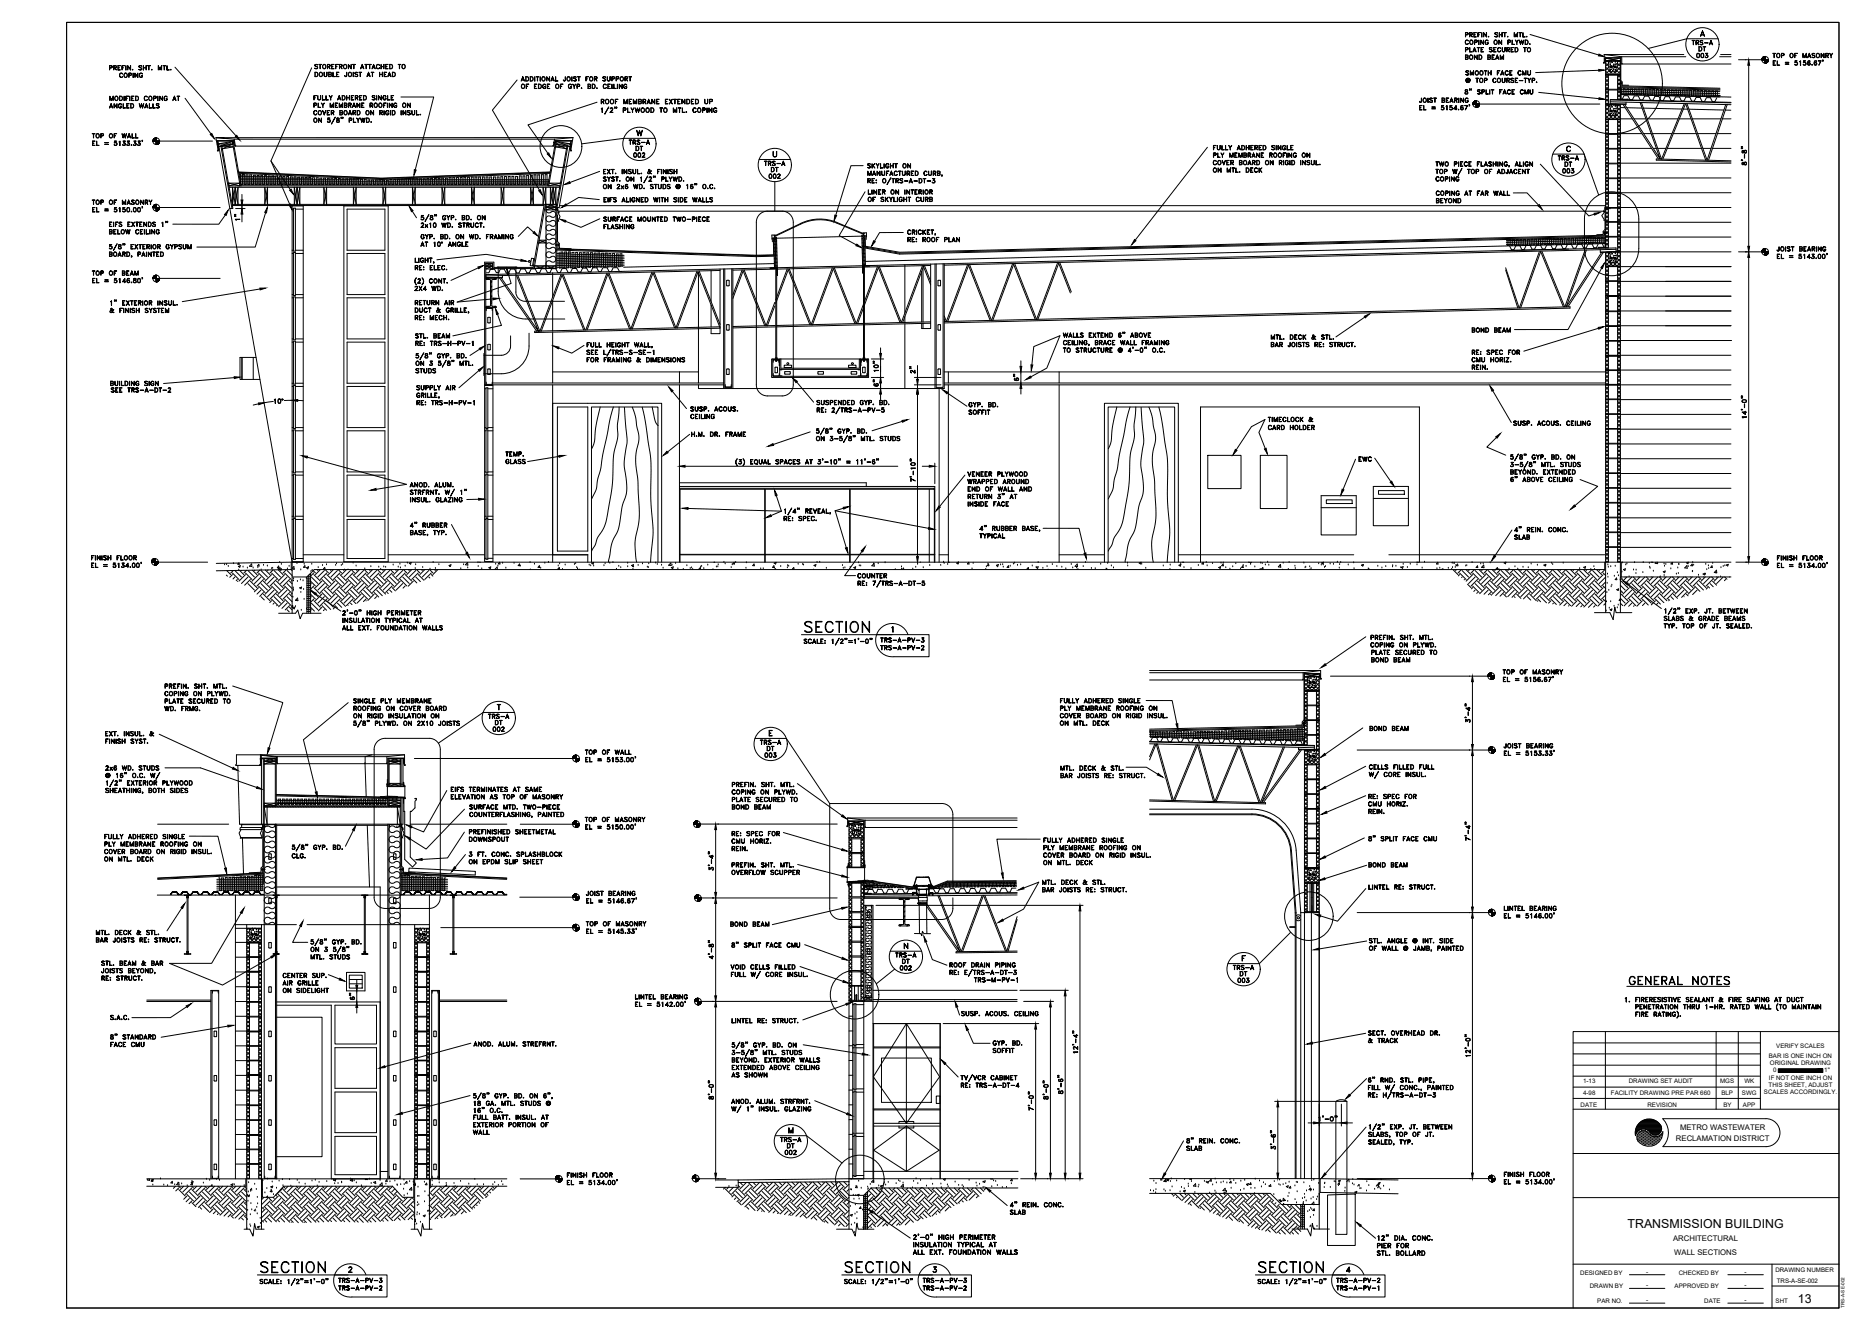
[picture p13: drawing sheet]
<svg xmlns="http://www.w3.org/2000/svg" width="1067mm" height="762mm" viewBox="0 0 1067 762" stroke-linecap="round" stroke-linejoin="round" font-family="sans-serif">
<defs><g id="words">
<g font-size="12.3">
<text x="147" y="732">%%uSECTION</text>
<text x="482" y="732">%%uSECTION</text>
<text x="719" y="732">%%uSECTION</text>
</g>
<text font-size="11.9" x="459" y="365">%%uSECTION</text>
<text font-size="9.7" x="932" y="566">%%UGENERAL NOTES</text>
<g font-size="7.1">
<text x="933" y="703">TRANSMISSION BUILDING</text>
<text x="1031" y="746">13</text>
</g>
<g font-size="6.6">
<text x="813" y="64">EL = 5154.67'</text>
<text x="364" y="79">W</text>
<text x="497" y="102">MANUFACTURED CURB,</text>
<text x="345" y="109">ON 2x6 WD. STUDS @ 16&quot; O.C.</text>
<text x="609" y="203">TO STRUCTURE @ 4'-0&quot; O.C.</text>
<text x="505" y="214" transform="rotate(-90 505 214)">10&quot;</text>
<text x="585" y="219" transform="rotate(-90 585 219)">6&quot;</text>
<text x="505" y="223" transform="rotate(-90 505 223)">6&quot;</text>
<text x="526" y="277" transform="rotate(-90 526 277)">7'-10&quot;</text>
<text x="234" y="303">4&quot; RUBBER</text>
<text x="861" y="392">EL = 5156.67'</text>
<text x="410" y="500" transform="rotate(-90 410 500)">3'-4&quot;</text>
<text x="419" y="544">8&quot; SPLIT FACE CMU</text>
<text x="410" y="551" transform="rotate(-90 410 551)">4'-8&quot;</text>
<text x="205" y="574" transform="rotate(-90 205 574)">6&quot;</text>
<text x="619" y="605" transform="rotate(-90 619 605)">12'-4&quot;</text>
<text x="611" y="628" transform="rotate(-90 611 628)">8'-6&quot;</text>
<text x="410" y="631" transform="rotate(-90 410 631)">8'-0&quot;</text>
<text x="602" y="631" transform="rotate(-90 602 631)">8'-0&quot;</text>
<text x="594" y="637" transform="rotate(-90 594 637)">7'-0&quot;</text>
<text x="789" y="712">12&quot; DIA. CONC.</text>
</g>
<g font-size="6.2">
<text x="1016" y="38">EL = 5156.67'</text>
<text x="839" y="44">SMOOTH FACE CMU</text>
<text x="839" y="49">@ TOP COURSE-TYP.</text>
<text x="839" y="55">8&quot; SPLIT FACE CMU</text>
<text x="52" y="80">TOP OF WALL</text>
<text x="892" y="93">TRS-A</text>
<text x="1002" y="96" transform="rotate(-90 1002 96)">8'-8&quot;</text>
<text x="441" y="100">DT</text>
<text x="895" y="101">003</text>
<text x="52" y="119">TOP OF MASONRY</text>
<text x="345" y="117">EIFS ALIGNED WITH SIDE WALLS</text>
<text x="62" y="131">EIFS EXTENDS 1&quot;</text>
<text x="139" y="127" transform="rotate(-90 139 127)">1&quot;</text>
<text x="62" y="135">BELOW CEILING</text>
<text x="519" y="136">CRICKET,</text>
<text x="62" y="149">BOARD, PAINTED</text>
<text x="1018" y="149">EL = 5143.00'</text>
<text x="52" y="159">TOP OF BEAM</text>
<text x="62" y="176">1&quot; EXTERIOR INSUL.</text>
<text x="237" y="176">RETURN AIR</text>
<text x="237" y="181">DUCT &amp; GRILLE,</text>
<text x="237" y="195">STL. BEAM</text>
<text x="609" y="194">WALLS EXTEND 6&quot; ABOVE</text>
<text x="728" y="196">MTL. DECK &amp; STL.</text>
<text x="335" y="200">FULL HEIGHT WALL,</text>
<text x="728" y="200">BAR JOISTS RE: STRUCT.</text>
<text x="526" y="215" transform="rotate(-90 526 215)">2&quot;</text>
<text x="555" y="239">SOFFIT</text>
<text x="1002" y="241" transform="rotate(-90 1002 241)">14'-0&quot;</text>
<text x="289" y="263">TEMP.</text>
<text x="289" y="267">GLASS</text>
<text x="778" y="266">EWC</text>
<text x="865" y="273">BEYOND. EXTENDED</text>
<text x="554" y="287">RETURN 3&quot; AT</text>
<text x="234" y="289">INSUL. GLAZING</text>
<text x="554" y="291">INSIDE FACE</text>
<text x="867" y="306">4&quot; REIN. CONC.</text>
<text x="234" y="308">BASE, TYP.</text>
<text x="52" y="326">EL = 5134.00'</text>
<text x="1018" y="326">EL = 5134.00'</text>
<text x="195" y="353">2'-0&quot; HIGH PERIMETER</text>
<text x="196" y="358">INSULATION TYPICAL AT</text>
<text x="953" y="361">TYP. TOP OF JT. SEALED.</text>
<text x="504" y="369">TRS-A-PV-3</text>
<text x="785" y="376">PLATE SECURED TO</text>
<text x="93" y="400">COPING ON PLYWD.</text>
<text x="94" y="404">PLATE SECURED TO</text>
<text x="202" y="409">ROOFING ON COVER BOARD</text>
<text x="202" y="413">ON RIGID INSULATION ON</text>
<text x="283" y="417">DT</text>
<text x="607" y="417">ON MTL. DECK</text>
<text x="844" y="415" transform="rotate(-90 844 415)">3'-4&quot;</text>
<text x="60" y="423">EXT. INSUL. &amp;</text>
<text x="435" y="428">TRS-A</text>
<text x="334" y="434">TOP OF WALL</text>
<text x="861" y="434">EL = 5153.33'</text>
<text x="607" y="443">MTL. DECK &amp; STL.</text>
<text x="60" y="456">SHEATHING, BOTH SIDES</text>
<text x="419" y="461">PLATE SECURED TO</text>
<text x="784" y="459">RE: SPEC FOR</text>
<text x="419" y="465">BOND BEAM</text>
<text x="268" y="470">COUNTERFLASHING, PAINTED</text>
<text x="335" y="476">EL = 5150.00'</text>
<text x="598" y="484">FULLY ADHERED SINGLE</text>
<text x="784" y="483">8&quot; SPLIT FACE CMU</text>
<text x="844" y="483" transform="rotate(-90 844 483)">7'-4&quot;</text>
<text x="268" y="496">ON EPDM SLIP SHEET</text>
<text x="335" y="519">EL = 5146.67'</text>
<text x="861" y="527">EL = 5146.00'</text>
<text x="54" y="537">MTL. DECK &amp; STL.</text>
<text x="54" y="541">BAR JOISTS RE: STRUCT.</text>
<text x="784" y="546">OF WALL @ JAMB, PAINTED</text>
<text x="418" y="557">VOID CELLS FILLED</text>
<text x="58" y="563">RE: STRUCT.</text>
<text x="558" y="564">TRS-M-PV-1</text>
<text x="161" y="570">ON SIDELIGHT</text>
<text x="363" y="578">EL = 5142.00'</text>
<text x="62" y="597">8&quot; STANDARD</text>
<text x="271" y="601">ANOD. ALUM. STREFRNT.</text>
<text x="419" y="610">BEYOND. EXTERIOR WALLS</text>
<text x="844" y="606" transform="rotate(-90 844 606)">12'-0&quot;</text>
<text x="550" y="624">RE: TRS-A-DT-4</text>
<text x="271" y="639">16&quot; O.C.</text>
<text x="271" y="643">FULL BATT. INSUL. AT</text>
<text x="755" y="643">1'-O&quot;</text>
<text x="732" y="660" transform="rotate(-90 732 660)">3'-6&quot;</text>
<text x="784" y="657">SEALED, TYP.</text>
<text x="861" y="679">EL = 5134.00'</text>
<text x="523" y="711">2'-0&quot; HIGH PERIMETER</text>
<text x="523" y="716">INSULATION TYPICAL AT</text>
<text x="522" y="720">ALL EXT. FOUNDATION WALLS</text>
</g>
<g font-size="5.7">
<text x="839" y="27">COPING ON PLYWD.</text>
<text x="969" y="27">TRS-A</text>
<text x="839" y="31">PLATE SECURED TO</text>
<text x="839" y="35">BOND BEAM</text>
<text x="972" y="34">003</text>
<text x="973" y="30">DT</text>
<text x="1015" y="34">TOP OF MASONRY</text>
<text x="62" y="41">PREFIN. SHT. MTL.</text>
<text x="180" y="41">STOREFRONT ATTACHED TO</text>
<text x="68" y="46">COPING</text>
<text x="180" y="45">DOUBLE JOIST AT HEAD</text>
<text x="298" y="48">ADDITIONAL JOIST FOR SUPPORT</text>
<text x="298" y="52">OF EDGE OF GYP. BD. CEILING</text>
<text x="62" y="59">MODIFIED COPING AT</text>
<text x="179" y="59">FULLY ADHERED SINGLE</text>
<text x="813" y="60">JOIST BEARING</text>
<text x="62" y="63">ANGLED WALLS</text>
<text x="179" y="63">PLY MEMBRANE ROOFING ON</text>
<text x="179" y="67">COVER BOARD ON RIGID INSUL.</text>
<text x="360" y="84">TRS-A</text>
<text x="364" y="87">DT</text>
<text x="695" y="87">FULLY ADHERED SINGLE</text>
<text x="362" y="91">002</text>
<text x="437" y="96">TRS-A</text>
<text x="695" y="96">COVER BOARD ON RIGID INSUL.</text>
<text x="695" y="91">PLY MEMBRANE ROOFING ON</text>
<text x="345" y="101">EXT. INSUL. &amp; FINISH</text>
<text x="496" y="97">SKYLIGHT ON</text>
<text x="695" y="100">ON MTL. DECK</text>
<text x="896" y="97">DT</text>
<text x="440" y="103">002</text>
<text x="822" y="105">COPING</text>
<text x="497" y="113">LINER ON INTERIOR</text>
<text x="822" y="113">COPING AT FAR WALL</text>
<text x="497" y="117">OF SKYLIGHT CURB</text>
<text x="823" y="117">BEYOND</text>
<text x="241" y="132">2x10 WD. STRUCT.</text>
<text x="345" y="128">SURFACE MOUNTED TWO-PIECE</text>
<text x="241" y="138">GYP. BD. ON WD. FRAMING</text>
<text x="345" y="132">FLASHING</text>
<text x="520" y="140">RE: ROOF PLAN</text>
<text x="1018" y="145">JOIST BEARING</text>
<text x="237" y="156">RE: ELEC.</text>
<text x="237" y="168">2X4 WD.</text>
<text x="62" y="180">&amp; FINISH SYSTEM</text>
<text x="237" y="185">RE: MECH.</text>
<text x="843" y="192">BOND BEAM</text>
<text x="237" y="199">RE: TRS-H-PV-1</text>
<text x="335" y="208">FOR FRAMING &amp; DIMENSIONS</text>
<text x="843" y="208">CMU HORIZ.</text>
<text x="843" y="204">RE: SPEC FOR</text>
<text x="237" y="215">STUDS</text>
<text x="843" y="213">REIN.</text>
<text x="62" y="222">BUILDING SIGN</text>
<text x="63" y="226">SEE TRS-A-DT-2</text>
<text x="238" y="225">SUPPLY AIR</text>
<text x="238" y="233">RE: TRS-H-PV-1</text>
<text x="467" y="233">SUSPENDED GYP. BD.</text>
<text x="395" y="237">SUSP. ACOUS.</text>
<text x="555" y="234">GYP. BD.</text>
<text x="395" y="241">CEILING</text>
<text x="726" y="243">TIMECLOCK &amp;</text>
<text x="867" y="245">SUSP. ACOUS. CEILING</text>
<text x="395" y="251">H.M. DR. FRAME</text>
<text x="726" y="247">CARD HOLDER</text>
<text x="554" y="274">VENEER PLYWOOD</text>
<text x="234" y="280">ANOD. ALUM.</text>
<text x="554" y="278">WRAPPED AROUND</text>
<text x="554" y="283">END OF WALL AND</text>
<text x="448" y="300">RE: SPEC.</text>
<text x="561" y="309">TYPICAL</text>
<text x="867" y="310">SLAB</text>
<text x="52" y="322">FINISH FLOOR</text>
<text x="1018" y="322">FINISH FLOOR</text>
<text x="491" y="332">COUNTER</text>
<text x="953" y="357">SLABS &amp; GRADE BEAMS</text>
<text x="195" y="362">ALL EXT. FOUNDATION WALLS</text>
<text x="785" y="368">PREFIN. SHT. MTL.</text>
<text x="785" y="372">COPING ON PLYWD.</text>
<text x="504" y="374">TRS-A-PV-2</text>
<text x="785" y="381">BOND BEAM</text>
<text x="861" y="387">TOP OF MASONRY</text>
<text x="94" y="395">PREFIN. SHT. MTL.</text>
<text x="202" y="404">SINGLE PLY MEMBRANE</text>
<text x="607" y="404">FULLY ADHERED SINGLE</text>
<text x="93" y="409">WD. FRMG.</text>
<text x="279" y="413">TRS-A</text>
<text x="607" y="412">COVER BOARD ON RIGID INSUL.</text>
<text x="607" y="408">PLY MEMBRANE ROOFING ON</text>
<text x="785" y="420">BOND BEAM</text>
<text x="282" y="420">002</text>
<text x="60" y="427">FINISH SYST.</text>
<text x="439" y="431">DT</text>
<text x="861" y="430">JOIST BEARING</text>
<text x="437" y="435">003</text>
<text x="60" y="442">2x6 WD. STUDS</text>
<text x="784" y="442">CELLS FILLED FULL</text>
<text x="607" y="447">BAR JOISTS RE: STRUCT.</text>
<text x="258" y="455">EIFS TERMINATES AT SAME</text>
<text x="419" y="452">PREFIN. SHT. MTL.</text>
<text x="258" y="459">ELEVATION AS TOP OF MASONRY</text>
<text x="419" y="456">COPING ON PLYWD.</text>
<text x="268" y="465">SURFACE MTD. TWO-PIECE</text>
<text x="784" y="463">CMU HORIZ.</text>
<text x="784" y="467">REIN.</text>
<text x="334" y="472">TOP OF MASONRY</text>
<text x="268" y="479">PREFINISHED SHEETMETAL</text>
<text x="59" y="482">FULLY ADHERED SINGLE</text>
<text x="268" y="483">DOWNSPOUT</text>
<text x="419" y="484">CMU HORIZ.</text>
<text x="419" y="480">RE: SPEC FOR</text>
<text x="59" y="490">COVER BOARD ON RIGID INSUL.</text>
<text x="59" y="486">PLY MEMBRANE ROOFING ON</text>
<text x="268" y="492">3 FT. CONC. SPLASHBLOCK</text>
<text x="419" y="489">REIN.</text>
<text x="598" y="488">PLY MEMBRANE ROOFING ON</text>
<text x="59" y="495">ON MTL. DECK</text>
<text x="167" y="493">CLG.</text>
<text x="597" y="492">COVER BOARD ON RIGID INSUL.</text>
<text x="597" y="497">ON MTL. DECK</text>
<text x="419" y="498">PREFIN. SHT. MTL.</text>
<text x="419" y="502">OVERFLOW SCUPPER</text>
<text x="784" y="498">BOND BEAM</text>
<text x="597" y="508">MTL. DECK &amp; STL.</text>
<text x="335" y="514">JOIST BEARING</text>
<text x="597" y="512">BAR JOISTS RE: STRUCT.</text>
<text x="784" y="511">LINTEL RE: STRUCT.</text>
<text x="861" y="523">LINTEL BEARING</text>
<text x="335" y="532">TOP OF MASONRY</text>
<text x="418" y="532">BOND BEAM</text>
<text x="784" y="542">STL. ANGLE @ INT. SIDE</text>
<text x="177" y="551">MTL. STUDS</text>
<text x="513" y="550">TRS-A</text>
<text x="58" y="554">STL. BEAM &amp; BAR</text>
<text x="515" y="557">002</text>
<text x="516" y="553">DT</text>
<text x="544" y="555">ROOF DRAIN PIPING</text>
<text x="706" y="557">TRS-A</text>
<text x="161" y="561">CENTER SUP.</text>
<text x="710" y="560">DT</text>
<text x="161" y="566">AIR GRILLE</text>
<text x="709" y="564">003</text>
<text x="363" y="574">LINTEL BEARING</text>
<text x="931" y="575">1.</text>
<text x="937" y="575">FIRERESISTIVE SEALANT &amp; FIRE SAFING AT DUCT</text>
<text x="419" y="587">LINTEL RE: STRUCT.</text>
<text x="550" y="583">SUSP. ACOUS. CEILING</text>
<text x="784" y="594">SECT. OVERHEAD DR.</text>
<text x="784" y="599">&amp; TRACK</text>
<text x="62" y="601">FACE CMU</text>
<text x="568" y="600">GYP. BD.</text>
<text x="568" y="604">SOFFIT</text>
<text x="419" y="614">EXTENDED ABOVE CEILING</text>
<text x="419" y="618">AS SHOWN</text>
<text x="271" y="635">18 GA. MTL. STUDS @</text>
<text x="418" y="634">ANOD. ALUM. STRFRNT.</text>
<text x="271" y="647">EXTERIOR PORTION OF</text>
<text x="270" y="651">WALL</text>
<text x="447" y="655">TRS-A</text>
<text x="450" y="659">DT</text>
<text x="449" y="663">002</text>
<text x="679" y="660">SLAB</text>
<text x="324" y="676">FINISH FLOOR</text>
<text x="861" y="675">FINISH FLOOR</text>
<text x="578" y="697">SLAB</text>
<text x="789" y="716">PIER FOR</text>
<text x="788" y="720">STL. BOLLARD</text>
<text x="193" y="736">TRS-A-PV-3</text>
<text x="528" y="736">TRS-A-PV-3</text>
<text x="765" y="736">TRS-A-PV-2</text>
<text x="193" y="740">TRS-A-PV-2</text>
<text x="528" y="740">TRS-A-PV-2</text>
<text x="765" y="740">TRS-A-PV-1</text>
</g>
<g font-size="4.4">
<text x="963" y="648">METRO WASTEWATER</text>
<text x="961" y="653">RECLAMATION DISTRICT</text>
<text x="959" y="711">ARCHITECTURAL</text>
<text x="960" y="719">WALL SECTIONS</text>
</g>
<g font-size="3.5">
<text x="1018" y="601">VERIFY SCALES</text>
<text x="1014" y="606">BAR IS ONE INCH ON</text>
<text x="1015" y="610">ORIGINAL DRAWING</text>
<text x="1016" y="614">0</text>
<text x="1046" y="614">1&quot;</text>
<text x="907" y="621">1-13</text>
<text x="934" y="621">DRAWING SET AUDIT</text>
<text x="986" y="621">MGS</text>
<text x="1000" y="621">WK</text>
<text x="1014" y="623">THIS SHEET, ADJUST</text>
<text x="1014" y="619">IF NOT ONE INCH ON</text>
<text x="907" y="627">4-98</text>
<text x="923" y="627">FACILITY DRAWING PRE PAR 660</text>
<text x="987" y="627">BLP</text>
<text x="999" y="627">SWG</text>
<text x="1011" y="627">SCALES ACCORDINGLY.</text>
<text x="906" y="634">DATE</text>
<text x="944" y="634">REVISION</text>
<text x="988" y="634">BY</text>
<text x="999" y="634">APP</text>
<text x="906" y="730">DESIGNED BY</text>
<text x="944" y="730">-</text>
<text x="962" y="730">CHECKED BY</text>
<text x="1000" y="730">-</text>
<text x="1018" y="729">DRAWING NUMBER</text>
<text x="911" y="738">DRAWN BY</text>
<text x="944" y="737">-</text>
<text x="960" y="738">APPROVED BY</text>
<text x="1000" y="737">-</text>
<text x="1019" y="735">TRS-A-SE-002</text>
<text x="916" y="746">PAR NO.</text>
<text x="944" y="746">-</text>
<text x="977" y="746">DATE</text>
<text x="1000" y="746">-</text>
<text x="1018" y="746">SHT</text>
</g>
<text font-size="2.7" x="1057" y="749" transform="rotate(-90 1057 749)">TRS-A-SE-002</text>
</g></defs>
<!-- layer: STRUCT -->
<g fill="none" stroke="#000" stroke-width=".57">
<path d="M920 31l-1 5h1M920 31l10 2M920 31h45M920 33l-1 3M922 35h5v6h-4zM930 33v4l-1-1M930 33h36M930 37h62M986 33h6M986 31h6M928 48h2M928 48h.1"/>
<path d="M929 48h-1M929 57v-22h-9v107M929 60v291M929 46l1 1v2h4M929 47v2M929 54l63 2M929 47v1M930 60l21 31M940 59l12 32-21-31M941 59l11 32 14-32M967 59l12 33 10-32M990 60l-11 32"/>
<path d="M124 79l1 7M328 79h-204l10 1 1 4M328 79l-1 7h1h-1M328 79l-10 1-1 4M922 60h5v6h-4zM929 62h3M933 62h8M942 62h22M965 62l2 1M968 63h20M989 63h3M124 81l1 5"/>
<path d="M125 83h.1M125 84l42 238h753v4h-740l-4 5h-9M125 84v-2l9-1 4 26M125 84h2l6 35M126 83h-1M127 84v1l7-1-1-1-8 1M127 82h.1M127 85l6 34h-1M132 82h.1M133 81v2l-8 1M134 81h-9v1M134 84l4 23"/>
<path d="M134 81v1M134 82h-1M134 83v-2h-9v4M135 84h182M137 99l82 3 96-3M317 82h2M317 84h.1M317 81v1M318 83v-2h10l-1 4M319 81l8 1M319 81l-4 26M319 82h1"/>
<path d="M325 82h.1M325 84l-6 35v35M326 84l-7 36v34M326 83h2M327 84l-8-1-1 1 7 1M328 82l-1 4M328 83h.1M953 91l13-32 12 33M992 92l-43-1v1l43 1M131 105h6v2M131 105v2h190M131 107h190"/>
<path d="M133 117h186M133 118h179l-6 35h-23v-3h-5v70h4v-44h-4M133 107v10M135 107v10M136 107v10M138 106h176M152 107v10M153 107v10M169 107v10M170 107v10M172 107v10M186 107v10"/>
<path d="M187 107v10M203 107v10M204 107v10M220 107v10M221 107v10M236 107v10M238 107v10M253 107v10M255 107v10M270 107v10M272 107v10M287 107v10"/>
<path d="M289 107v10M304 107v10M306 107v10M311 107v10M313 117l-7 37h-24v-3h-4v69M313 107v10M313 117h6v2h-6zM313 119h6v1h-6zM313 117v37M314 107l5-26h8l-6 38M315 105h6M316 107v10"/>
<path d="M317 107v10M319 107v10M320 120h.1M320 119v2v1M321 118h599M920 119v1v1M920 120h2M920 119v1M923 120h.1M309 138h4v1h-4zM317 120h.1M317 120h3"/>
<path d="M320 123v15l1 2v2h6M320 140v3l113 3h11M320 140v1M320 122v-1v1l1 2-1 3M320 121h599M444 138h1l1 15h-2zM494 137h2v15h-2zM916 140l-1 2h-1l-1-2h-3l-1 2h-1l-1-2h-3l-1 2h-1l-1-2h-3l-1 2h-1l-1-2h-2l-2 2-1 1-1-3h-2l-1 3h-2l-1-3h-2l-1 3h-2l-1-2h-2l-1 2h-2l-1-2h-2l-1 2h-2l-1-2M918 140l1 2M919 121h1v1l-2 2 2 2h-1M920 133v1M920 133v2l-404 10-20-4"/>
<path d="M920 123v8l-1 2v1h-4M920 138v4h-4h4zM920 136l-404 10-20-4M920 140l-424 10M920 135l-404 10-20-3M920 133l1 1M921 133v1M921 133l-2 1M279 153h3v1h-3zM279 151h3v2h-3zM284 160l-2 1M285 160h-6l2 1v14l-2 1h6"/>
<path d="M285 153h11M286 153v14a16 16 0 0 0 15 16h23M286 159l22 31M288 159h-9M296 153v14a5 5 0 0 0 5 6h23M296 158l13 32-22-31M306 152h7v2h-7zM313 152h6v2h-6zM317 156v14M319 140h.1M319 143l114 4h11M319 143l114 4 11-1"/>
<path d="M320 140h-2M322 157l-13 33-12-32M323 157l12 32M348 156l-12 33M349 156l13 32M356 156h-1l-1-3h-3l-1 3h-1l-1-3h-2l-1 3h-2l-1-3h-2l-1 3h-2l-1-2h-2l-1 2h-1l-2-2h-2l-1 2h-1l-2-2h-2l-1 2h-1l-1-2h-3l-1 2h-1l-1-2h-3l-1 2h-1l-1-2h-3l-1 2h-1l-1-2h-2l-1 2h-2l-1-2h-2l-1 2h-2l-1-2h-2l-1 2h-1l-1-2h-3l-1 2h-1M374 156l-12 33M375 156l12 32M400 155l-13 33M400 156v63M401 155l12 31M408 155v18"/>
<path d="M413 154v37h-5v-3M413 155l-134 3M415 154v69M419 154v68h-4v-68M420 154v69M425 155l-5 14M427 155l12 32M441 153h5v5l-1-4zM444 151l-86 2M444 154l-24 1M445 154h.1M445 154v52"/>
<path d="M451 154l-6 18M452 154l13 32M477 153l-12 33M478 153l13 32 4-10M494 152h5h-4v4zM495 153l-49 1M495 153v52M496 153v52M503 153l-8 20M519 152v27M528 156v29M529 152l-12 33-13-32"/>
<path d="M529 153v32M529 152l4 11M530 152l-13 33M530 152l3 9M533 151v37h-5v-3M533 152l-38 1M536 151v72M541 151v71h-4v-71M541 151v72h-126M555 152l-12 32-2-3M556 152l12 32M580 151l-12 33"/>
<path d="M582 151l12 32M606 150l-12 33M607 150l7 17M863 153l8 23M863 155l7 21M882 144l-11 32M899 143l-620 14v2h9v-1M909 143l-12 33-13-32M909 143l-11 33 20-31M916 142h.1M917 143v2l9-1v-2l-63 2M919 145l-20 31"/>
<path d="M920 145v206M921 153h7M922 144h5v7h-4zM926 143l-385 9M928 144h-11M279 178v-1h3v1M282 175l2 1M282 161v14M317 172v18M408 175v12M417 164v-3h1v3M417 163h1"/>
<path d="M420 171l6-16 12 32M444 173l-5 14M444 175l-4 12M445 174l7-19 12 31M495 177l-3 8M495 175l9-22 12 32M538 164v-3h1v3M538 163h1M614 168l-7-17-12 32M896 176l-13-32-11 32M921 170h7zM280 197h1v3h-1z"/>
<path d="M280 182h1v3h-1zM317 190v29M335 189l-13-31-12 32M361 188l-13-31-11 32M387 188l-13-32-12 33M413 188l-13-32-12 32M413 187l-107 3v1l107-3M417 189v-3h1v3M417 189h1M444 186l-24 1M444 187l-24 1M490 185l-12-31-12 32"/>
<path d="M495 185l-50 1M495 186l-50 1M519 181v4M519 186v37M529 185v3M533 184l-38 1M533 185l-38 1M538 189v-3h1v3M538 189h1M541 184l359-8v1l-359 8M541 183l1 1M568 184l-13-32-12 32"/>
<path d="M593 183l-12-32-12 33M921 187h7M139 205v12M145 205v12M147 205h-9v12h11M277 202v13M279 219v1h3v-1M280 214h1M280 214v-3l1 1v2M317 213h83M390 213v6M417 214v-3l1 1v2"/>
<path d="M417 214h1M443 214v1h4v-1M443 206h4v3v-3zM443 208v-2h3v2M444 210h2l-1 4-1-1zM444 206v-1h2v1M444 206h2M445 206v1v-1M447 206h.1M447 206h1v5h45v-5v6h-46zM447 211v1M448 212h-1v3h1"/>
<path d="M450 213v1h3v-1M450 213h3M469 213v1h3v-1M469 213h3M488 213v1h3M488 213h3M491 213h.1M491 213v1M492 212h1v3h-1M493 206h4h-3l-1 3zM494 214v1h3v-1M494 206h.1"/>
<path d="M494 208v-2h3v2M495 210h1v4l-1-1zM495 206h1M495 206v-1h1v1M495 206v1l1-1M495 205v1M495 206h.1M498 206v10h-56v-10h1v10h54M538 214v-3l1 1v2M538 214h1M541 213h379M544 213v6"/>
<path d="M607 213v6M920 204h9M921 204h7M317 220v102M390 220v102M400 220v3h15M416 220v2h3v-2M538 223v99M544 220v102M607 220v102M921 220h7M390 279h146v1h-146"/>
<path d="M390 277h107v2M535 280h.1M692 261h19v19h-19zM722 261h16v30h-16zM438 280v38h-48v-38h146v42M439 280v38h48v-38M487 280v38h49M536 280v42M536 318h-49v4M124 323l43-1v4l-43 1M167 322v29M176 331v20"/>
<path d="M390 322v-4h48v4M439 322v-4h48v4M688 322v-89h126v89M920 322h9M992 322h-63v9h63M659 385h88M659 390h88M659 384h98M747 389v1M747 385v4M749 396h6M749 388h6l-1 6h-4z"/>
<path d="M757 388v-2h-9v26l-2 2v1h-3M757 386v3M757 384v5M757 384l-10 1M747 414v1M747 414v2l-88 2M748 414v1M748 416l-89 2M748 417l-89 2M748 414l1 1M749 414l-2 1M136 439l1 33h14"/>
<path d="M149 435h.1M149 435h1M150 435v3h-1M150 438h-1M150 435h1v71M150 434h8M151 435h1M151 436h7v2h-7zM151 435h7v1h-7zM151 438v237M156 435h1M157 435h2"/>
<path d="M158 438v24M158 435v27M159 437v-3l-9-1v39M159 434v3M159 434l-10-2v6M159 434h63M209 437h.1M209 438l1 18M213 432l-4 2v3M222 434v3M223 435h8v15h-8zM223 435h6v1h-6z"/>
<path d="M223 436h6v2h-6zM223 438v12M229 435v15M230 435v15M231 437v-3h-9v16M232 435v3M232 432v6M232 432h-96l-1 7h14M232 432l-10 2M659 425l94 2v3h-9v-2M659 425l94 2M659 426l94 2"/>
<path d="M659 435l4-9 9 33M662 426l-3 8M664 426l9 33 13-32M687 427l9 32 13-32M711 427l11 33 14-32M736 428l-13 32 22-30M744 429h9M746 430l-22 30M748 427v-39h8v135h-8v-93M749 430h6l-1 6h-4zM158 455l73 2v15h-1M158 455l73 2v3"/>
<path d="M158 456l65 2M222 456l10 1M222 447v4M222 449v2h10M223 457v5M223 459h6M223 449h6M228 456h-10M229 457v218M230 457v56M231 448v2M231 448h.1"/>
<path d="M231 448v2h1M232 450h.1M232 457v8M232 451h.1M232 450v1M238 458v-1h1l-1 2v4l-3 2M659 458l66 2v1l-66-2M673 459l13-32 10 32M697 459l13-32 12 33M748 447h8M139 472h.1M150 475l-1 2 1 3h-12l-1-3 1-2v-1h1l-1-2h12l1 2h-1v1"/>
<path d="M150 473h3M150 473v1M151 476v20l-1 1v3h-7M151 460h7v2h-7zM151 472h78M151 462h78M152 474v-2h6v2M153 462v10M153 473h1M158 472v203M159 472v203M211 473l1 35"/>
<path d="M222 472v203M223 472v203M223 460h6v2h-6zM223 474v-2h6v2M227 473h1M228 462v10M228 473h2M230 476v20l1 1v3h7M230 473v1M230 472v2h1v1M231 475l1 2-1 3M232 465v27l4 5 3-3-4-3v-26h1"/>
<path d="M486 469l-1 4h1M486 469h97M486 469l10 1M486 470v3M486 472v-2h9v27M496 470v4M496 470h87M496 474h87M749 463h6M139 480l1 21M150 498h2M150 498v1"/>
<path d="M150 497v3l-60 3M151 498h.1M151 498h1M154 489h1v3h-1zM226 489h1v3h-1zM229 498h.1M230 498h-1M230 498h.1M230 497v3l61 3M231 498v1M231 498h-2M234 497l39 2-1 2-38-2z"/>
<path d="M486 497h.1M486 495v2M486 495h.1M486 495h1M487 497v-25h8v25M496 495v2h-10M496 493v4M748 481h8M749 497h6M749 480h6M749 497h6l-1 7h-4zM90 513h60"/>
<path d="M106 513h1v1M107 513v34h1v-34M109 513h-1v1M135 513v162M151 500l-61 3M151 501l-61 3M154 515h1v3h-1zM159 508h59v167M226 515h1v3h-1zM229 513h62M230 501l60 3M230 500l61 3"/>
<path d="M246 513v19h-8M258 513h1v1M258 513h2l-1 1M260 513v34v-34M262 513h-2v1M486 505v1M486 506h.1M486 505h.1M486 505v3M486 508h.1M487 508h-1M487 506l8-1v68"/>
<path d="M487 506v67M487 505h13l25 3M492 505l5-1 5 1M495 505h5l25 3v1l-25-3M495 508v4h4h-4zM495 519h5v156M495 506h5v4h-4zM495 514h32M496 519v52M497 505h-11M500 519v54h-5M500 507h-5"/>
<path d="M500 508h-5M515 515h6l-2 1v13l2 1v1h-6l1-1 2-1v-13l-2-1zM519 509h6zM523 511h2l-2 1v1zM523 512h-28M523 512h.1M523 512h-28v3h31M524 511v1M527 513l-32 1M531 519l18 26M533 509h6zM533 511h2v2v-1z"/>
<path d="M538 513l12 32-19-27M563 513l-12 32-13-32M565 513l12 32 6-20M583 505h-40l-8 3h-2v1h2l8-3 40-1M583 505h-40l-8 3M583 513h-52M583 512h-48M583 511l-48 1M751 506v16M752 510v-4h4h-4v16l4 1h-4M752 506h-4h4v16l-4 1h4v-4M753 506v16"/>
<path d="M135 530h15v174M141 530v2h9h-15M141 532v172M143 532l1 6h4v-6M231 530h15M238 530v174M239 532l1 6h4l1-6M246 532v172M496 520v-1h4v1M497 522h2v3h-2zM583 527l-5 18M107 546h.1"/>
<path d="M107 545v2h-1l1-1zM108 545v1l1 1h-1zM108 546h.1M154 540h1v3h-1zM199 557h10v11h-10zM200 559h8v7h-8zM226 540h1v3h-1zM239 557h6zM239 548h6M259 546h.1M259 545l1 2h-2l1-1zM260 545v1l2 1h-2z"/>
<path d="M260 546h.1M497 544h2v3h-2zM576 545l-12-32-12 32M122 567v108M122 569v-1h3v1M154 566h1v3l-1-1zM226 566h1v3l-1-1zM239 574h6M248 569v-1h3v1M251 567v108M490 565v8M491 573h-1"/>
<path d="M491 570v4h-4l4-1zM491 570v3l4 1h-4zM492 565v8M495 573v1h5M496 570v1h4v-1M497 565h2v3h-2zM500 571h-5v2M124 591v3M124 591h-1v3h1M141 591h9M154 591h1v3h-1zM226 591h1v3h-1z"/>
<path d="M238 591h8M239 591h6M249 591h1v3h-1zM487 582h2M487 591h2M487 599h2M500 586h39M501 586v85M520 586v58M539 586v89M124 616v3M124 616h-1v3h1"/>
<path d="M142 616h7zM142 608h7M154 616h1v3h-1zM226 616h1v3h-1zM239 616h6zM239 608h6M249 616h1v3h-1zM487 608h2M487 616h2M142 633h7M239 633h6M487 625h2"/>
<path d="M487 633h2M766 631a6 6 0 0 1 6 0M766 631h6v45M766 631v45M124 642v3M124 642h-1v2l1 1M141 650h9M142 650h7M154 642h1v3h-1zM226 642h1v3h-1zM238 650h8M239 650h6"/>
<path d="M249 642h1v3h-1zM487 641h2M487 650h2M487 658h2M501 645h38M501 644h38M515 644v-1h9v1M515 645v1h9v-1M520 645v26M84 675h57v5h-57M121 675v-108h4v108M122 674v1h3v-1"/>
<path d="M124 667v3M124 667h-1v3h1M141 675h9M142 667h7M150 675h87v11h-6l-6-6h-62l-6 6h-7zM152 674v1h6v-1M154 667h1v3h-1zM223 674v1h6v-1M226 667h1v3h-1zM238 675h8M238 675h9v5h44M239 667h6"/>
<path d="M247 675h44M247 675v-108h5v108M248 674v1h3v-1M249 667h1v3h-1zM410 676h13v4h-13M487 675h96M487 675v29M487 667h2M487 675l-64 1M539 671h-38v4M659 675h97v29M801 676l-44-1v8l44 1"/>
<path d="M487 685h8M495 685v19M583 681h-84l-4 4M659 684h69l7 6h21v-6M748 690v14"/>
</g>
<!-- layer: SMALL -->
<g fill="none" stroke="#000" stroke-width=".57">
<path d="M920 35v-2h9v13M920 33h9v2zM920 33v2l9-2M920 36l2 2M920 38l2 3M921 35l-1 1M921 35l1 1M922 36l-2 2M922 38l-2 2M922 35h1zM923 39h.1M923 37h.1"/>
<path d="M923 36h.1M924 40h.1M924 35h.1M924 36h.1M925 39h.1M925 38h.1M925 37h.1M925 40h.1M925 35h.1M926 37h.1M926 36h.1M926 40h.1"/>
<path d="M926 35h.1M927 39h.1M927 37h.1M927 38l2 2M927 36l2 2M927 36l1-1 1 1M929 36l-2 2M929 38l-2 3M920 60h3M920 51h9M920 52h9M920 43h9"/>
<path d="M920 41l2 2 2-2M922 43v17M922 40l-2 2M923 40h.1M923 59l9 1M923 41l2 2 1-2M923 58l69 2M923 57l69 2M923 41h.1M927 40l2 2M927 43v14M929 50l57 1"/>
<path d="M929 50l57 2M929 41l-2 2-2-2M929 53h.1M929 53v4h4h-4zM929 49l57 2M929 52l57 2M929 51l57 2M929 54l57 2M930 53l56 2M932 59v1h-9M984 56l-1 2h-1l-2-2h-2l-1 2h-1l-1-2h-3l-1 2h-1l-1-2h-3l-1 2h-1l-1-2h-3l-1 2h-1l-1-3h-2l-2 3h-1l-1-3h-2l-1 2h-2l-1-2h-2l-1 2h-2l-1-2h-2l-1 2h-2l-1-2h-2l-1 2M992 59l-69-2v3"/>
<path d="M134 80h184M920 68h16M920 68h9M920 60h9M920 77h21M920 77h9M920 62l2 1M920 64l2 2M920 66l2 2 2-2M921 60l1 1M921 60l-1 1M922 68v74"/>
<path d="M922 62l-2 1M922 64l-2 2M922 61h1zM922 66l-2 2M923 66h.1M923 66l2 2 2-2M923 64h.1M923 62h.1M923 62v1zM923 61h.1M924 65h.1M924 61h.1"/>
<path d="M925 66h.1M924 66h.1M925 65h.1M925 63h.1M925 64h.1M925 61h.1M926 62h.1M926 66h.1M926 60h.1M926 61h.1M926 65v1zM927 64h.1"/>
<path d="M927 62h.1M927 61h.1M927 66l2 2M927 64l2 2M927 62l2 1M927 68v76M928 60l1 1M928 60l-1 1M929 66l-2 2-2-2M929 62l-2 1M929 64l-2 2M937 68h6"/>
<path d="M942 77h5M944 68h18M947 77h11M959 77h13M963 68h6M970 68h17M973 77h11M985 77h7M987 68h5M125 82l8 1-6 2M127 84h7M133 81l-8 3"/>
<path d="M137 99l82 3 96-3M137 99l82 4 96-4M137 100h1v5h176M319 81l8 3M325 84h-7M327 82l-8 1 6 2M920 93h72M920 85h27M920 94h9M920 85h9M948 85h2M950 85h5"/>
<path d="M956 85h19M976 85h5M982 85h10M131 105l6 2M133 107l2 10 1-10M133 117l2-10 1 10M137 100h4M137 101h21M137 105l-6 2M137 102h42M138 103h68M138 104h176"/>
<path d="M138 106h1v-6h1v6h1v-6h1v6h1v-6h1v6h1v-6h1v6h1v-5h1v5h2v-5h1v5h1v-5h1v5h1v-5h1v5h1v-5h1v5h1v-5h1v5h1v-5h1v5h1v-5h1v5h1v-5h1v5h1v-5h2v5h1v-5h1v5h1v-4h1v4h1v-4h1v4h1v-4h1v4h1v-4h1v4h1v-4h1v4h1v-4h1v4h1v-4h1v4h2v-4h1v4h1v-4h1v4h1v-4h1v4h1v-4h1v4h1v-4h1v4h1v-4h1v4h1v-4h1v4h1v-4h1v4h1v-4h2v4h1v-4h1v4h1v-3h1v3h1v-3h1v3h1v-3h1v3h1v-3h1v3h1v-3h1v3h1v-3h1v3h1v-3h1v3h2v-3h1v3h1v-3h1v3h1v-3h1v3h1v-3h1v3h1v-3h1v3h1v-4h1v4h1v-4h1v4h1v-4h1v4h1v-4h1v4h2v-4h1v4h1v-4h1v4h1v-4h1v4h1v-4h1v4h1v-4h1v4h1v-4h1v4h1v-4h1v4h1v-4h1v4h1v-4h2v4h1v-4h1v4h1v-4h1v4h1v-4h1v4h1v-4h1v4h1v-4h1v4h1v-5h1v5h1v-5h1v5h1v-5h1v5h2v-5h1v5h1v-5h1v5h1v-5h1v5h1v-5h1v5h1v-5h1v5h1v-5h1v5h1v-5h1v5h1v-5h1v5h1v-5h2v5h1v-5h1v5h1v-5h1v5h1v-5h1v5h1v-6h1v6h1v-6h1v6h1v-6h1v6h1v-6h1v6h1v-6h1v6h2v-6h1v6M152 107l1 10M153 107l-1 10M167 118h7v204h-7zM167 120h1M168 119h1v25h-1zM169 107l1 10 2-10M169 117l1-10 2 10M169 120h5M186 107l1 10M187 107l-1 10M197 118h26v204h-26z"/>
<path d="M199 120h22v23h-22zM203 107l1 10M204 107l-1 10M220 107l1 10M221 107l-1 10M227 103h88M236 107l2 10M238 107l-2 10M253 107l2 10M255 107l-2 10M270 107l2 10M272 107l-2 10"/>
<path d="M287 107l2 10M289 107l-2 10M304 107l2 10M306 107l-2 10M311 107l2 10M313 107l-2 10M313 117l6 2-6 1a1.9 1.9 0 0 0 1 2 1.9 1.9 0 0 0 3-1 1.8 1.8 0 0 1 2 2 1.8 1.8 0 0 1-2 2 1.8 1.8 0 0 1-2-1 1.7 1.7 0 0 0-2 2 1.7 1.7 0 0 0 3 1M315 105l6 2M316 117l1-10 2 10-6 2 6 1M316 107l1 10 2-10M319 119h1M321 105l-6 2"/>
<path d="M920 118v1M920 119h72M920 119h9M920 110h72M920 102h72M920 102h9M920 111h9M309 138l4 1M313 138l-4 1M316 127a1.8 1.8 0 0 1 2 0 1.8 1.8 0 0 1 0 2 1.8 1.8 0 0 1-3 0 1.8 1.8 0 0 0-2 1 1.8 1.8 0 0 0 1 2 1.8 1.8 0 0 0 3-1 1.8 1.8 0 0 1 2 2 1.8 1.8 0 0 1-2 2 1.8 1.8 0 0 1-2-1 1.8 1.8 0 0 0-2 3 2 2 0 0 0 4 0 1.8 1.8 0 0 1 2 1 1.8 1.8 0 0 1-2 2 1.8 1.8 0 0 1-2-1 1.8 1.8 0 0 0-2 3 2 2 0 0 0 4 0 1.8 1.8 0 0 1 2 1 1.8 1.8 0 0 1-2 2 1.8 1.8 0 0 1-2-1 1.8 1.8 0 0 0-2 3 2 2 0 0 0 4 0 1.8 1.8 0 0 1 2 2 2.1 2.1 0 0 1-4 1 1.7 1.7 0 0 0-2 0 1.7 1.7 0 0 0 0 2M443 137l1 9M444 135l15-7a25 25 0 0 1 21-1l15 7-15-6a25 25 0 0 0-21 0l-14 7z"/>
<path d="M444 135v1M444 138l1 15M444 135h-2l1 2M445 136v2l-1-1 1-1-1 2v-1M445 136h-2v3M445 139h-1M494 135h2v2zM494 135l-49 1M494 135h3v2M495 133h2v3M495 137v15M495 134v1"/>
<path d="M496 135l-2 2v-2M496 138h-2M496 139h-2M496 140h-2M496 136v5M920 138l-57 1M920 137l-56 1M920 139l-56 1M920 136h72M920 135h9M920 127h9M920 127h72"/>
<path d="M167 143h1M167 145h1M168 145h1v24h-1zM169 143h5M169 145h5M199 145h22v24h-22zM279 151l3 2-3 1M280 159l-1 1M282 151l-3 2 3 1M284 159l-1 1M305 148h1l-1 4h-1zM306 152l7 2 6-2"/>
<path d="M306 154l7-2 6 2M321 144v10h1v-10h1v10l1-1v-9h1v9h1v-9h1v9h1v-8h1v8h1v-8h1v8h1v-8h1v8h1v-8h1v8h1v-8h1l1 8h1v-8h1v8h1v-8h1v8h1v-8h1v8h1v-8h1v8h1v-8h1v8h1v-8h1v8h1v-8h1v8h1v-8h1v8h2l-1-8h1l1 8M327 145h-8M349 146h-30M357 153h.1M358 146l-39 1M358 147l-39 1M358 148l-39 1M358 149l-39 1M358 150l-39 1M358 152l-39 1M358 151l-39 1"/>
<path d="M445 140h-1M445 141h-1M445 142h-1M445 143h-1M445 142l-1 1M445 144h-1M445 145h-1M445 146h-1M445 147h-1M445 148h-1M445 149h-1M445 150h-1"/>
<path d="M445 151h-1M446 152h-2M446 153h-2M496 140l-2 1M496 141h-2M496 142h-2M496 143h-2M496 144h-2M496 145h-2M496 146h-2M496 147h-2M496 148h-2"/>
<path d="M496 149h-2M496 150h-2M496 151h-2M496 152h-2M920 153h9M920 152h9M920 150l2 2 2-1M920 146l2 2M920 148l2 2M921 144l1 1M921 144l-1 1M922 153v169"/>
<path d="M922 146l-2 2M922 148l-2 2M922 145h1zM922 150l-2 2M923 151l2 1 2-1M923 150h.1M923 148h.1M923 146h.1M923 147h.1M924 149h.1M924 145h.1M925 150h.1"/>
<path d="M925 149h.1M925 147h.1M925 148h.1M925 145h.1M926 146h.1M926 150h.1M926 145h.1M926 144h66M926 144h3M927 149h.1M927 147h.1M927 150l2 2"/>
<path d="M927 148l2 2M927 146l2 2M927 153v169M928 144l1 1M928 144l-1 1M929 150l-2 2-2-1M929 146l-2 2M929 148l-2 2M929 153h63M167 169h1M167 171h1M168 170h1v25h-1z"/>
<path d="M169 169h5M169 171h5M199 171h22v23h-22zM280 176h-1M282 167l-1 1M282 174h-1M282 169l-1 1M282 170l-1 1M282 172l-1 2M282 161l-1 1M282 167h-1M282 164l-1 1"/>
<path d="M284 176h-1M920 170h9M920 169h9M920 179h9M920 178h9M920 161h9M929 170h63M929 178h63M929 161h63M167 194h1M167 196h1M168 195h1v25h-1z"/>
<path d="M169 194h5M169 196h5M199 196h22v24h-22zM293 192v6a5 5 0 0 1-6 6h-10M303 191v7a16 16 0 0 1-16 16h-10M920 195h72M920 187h9M920 195h9M929 187h63M955 195h37h-29M167 220h1M169 220h5"/>
<path d="M282 219h133M448 206h45M450 209h4v2h-4zM486 209h5v2h-5zM541 219h379M920 204h9M920 212h9M929 204h63M929 212h63M167 221h1M168 221h1v25h-1zM169 221h5"/>
<path d="M199 221h22v24h-22zM278 221h5v101h-5zM278 223h1M279 222h1v24h-1zM280 223h3M282 220h133M320 233h17v83h-17zM344 233l-3 13a21 21 0 0 1-2 11M352 233l-3 9-7 38-3 6M355 233l-1 11v6v3a48 48 0 0 0-3 20l-1 12a63 63 0 0 1-5 19l-2 4-2 4-2 4M358 233l1 12a73 73 0 0 1-1 21v2a32 32 0 0 1-1 23l-1 5a32 32 0 0 1-5 15l-2 11M362 233l2 5 1 5a21 21 0 0 1 0 16 54 54 0 0 0 1 17v2a82 82 0 0 1-1 29l-1 5 1 10"/>
<path d="M368 233l3 17a120 120 0 0 1 2 35v2a115 115 0 0 1 0 35M374 233l2 9 1 2M541 220h379M640 233l-2 13a21 21 0 0 1-3 11M648 233l-3 9-7 38-3 6M651 233l-1 11v6v3a48 48 0 0 0-3 20l-1 12a63 63 0 0 1-5 19l-2 4-2 4-2 4M654 233l1 12a73 73 0 0 1-1 21v2a32 32 0 0 1-1 23l-1 5a32 32 0 0 1-5 15l-2 11M659 233l1 5 1 5a23 23 0 0 1 0 17v6l1 12a82 82 0 0 1-1 29l-1 5 1 10M664 233l3 17a120 120 0 0 1 2 35v2a115 115 0 0 1 0 35M920 229h9M920 220h9M920 237h9"/>
<path d="M920 221h9M929 220h63M929 229h63M929 237h63M167 245h1M167 247h1M168 246h1v25h-1zM169 245h5M169 247h5M199 247h22v23h-22zM278 245h1M278 247h1"/>
<path d="M279 246h1v25h-1zM280 245h3M280 247h3M920 246h9M920 254h9M929 254h63M929 246h63M167 270h1M167 272h1M168 272h1v24h-1zM169 270h5M169 272h5"/>
<path d="M199 272h22v24h-22zM278 270h1M278 272h1M279 272h1v24h-1zM280 270h3M280 272h3M787 279h20v22h-20zM920 271h9M920 280h9M920 263h9M920 262h9M920 279h9"/>
<path d="M929 280h63M929 271h63M929 263h63M167 296h1M167 298h1M168 297h1v24h-1zM169 296h5M169 298h5M199 298h22v22h-22zM278 296h1M278 298h1M279 297h1v23h-1z"/>
<path d="M280 296h3M280 298h3M757 284h20v22h-20zM757 291h20M760 286h15v2h-15zM787 286h20M790 281h15v2h-15zM920 296h9M920 297h9M920 288h9M929 297h63M929 288h63"/>
<path d="M167 320h1M169 320h5M174 318h23M223 318h55M278 320h1M280 320h3M283 318h54M337 318h-20v-87h62v91M337 318v4M538 318h6M607 318h26M675 318h101"/>
<path d="M796 318h124M920 314h9M920 305h9M920 313h9M929 314h63M929 305h63M176 340h2M176 339h2M176 338h2M176 337h2M176 335h2M176 334h2"/>
<path d="M176 333h2M176 332h2M176 331h2M176 330h2M177 329v22M177 329h1M178 328v23M339 322v-89h38v89M635 322v-89h38v89M675 322v-91h-42v91M176 350h2M176 349h2"/>
<path d="M176 348h2M176 347h2M176 346h2M176 345h2M176 344h2M176 343h2M176 342h2M176 341h2M748 386h8l-8 2zM748 386l8 2v-2M748 395h8M748 396h8"/>
<path d="M748 393l2 2 2-1M748 389l2 2M748 391l2 2M749 388h-1M749 388h.1M749 396v31M750 389l-2 2M750 391l-2 2M750 388h.1M750 393l-2 2M750 394l2 1 2-1M750 393h.1"/>
<path d="M750 391h.1M750 389h.1M751 390h.1M751 393h.1M751 389h.1M751 392v1zM751 388h.1M752 388l-1 1zM752 393h.1M752 392h.1M752 390h.1M752 391h.1"/>
<path d="M752 392v1zM753 388h.1M753 390v-1zM753 393h.1M753 389h.1M754 393h.1M754 388h.1M754 392h.1M754 390h.1M754 393l2 2M754 391l2 2M755 389l1 2"/>
<path d="M755 388h1M755 396v34M756 393l-2 2-2-1M756 389l-2 2M756 391l-2 2M659 420l88 2M659 419v3h1v-3h1v3l1 1M686 420l61 1M706 419l41 1M732 419h15M743 418h4M748 412h8"/>
<path d="M748 413h8M748 404h8M749 413h6M151 435l7 1-7 2M158 435l-7 1 7 2M159 438h63M223 435l6 1-6 2M229 435l-6 1 6 2M659 422l88 2M659 421l88 2M662 422v-3h1v3h1v-3h1v4h1v-4h1v4h1v-4h1v4h1v-4h1v4h1M672 423v-4h1v4h1v-4h1v4h1v-4h1v4h1v-4h1v4"/>
<path d="M680 423v-4h1v4h1v-4h1v4h4l1 2h1l1-2h3l1 3h1l1-3h2l1 3h2l1-3M684 423v-4h1v4h1v-4h1v4h1v-4h1v4h1v-4h1v4h1v-4h1v4h1v-4h1v4h1v-4h1v4h1v-4h1v4h1v-4h1v4h1M684 423l-1 2h-1l-1-2h-3l-1 2h-1l-1-2h-2l-2 2h-1l-1-2h-2l-2 2h-1l-1-2-2-1-1 3h-1M702 423v-4h1v4h1v-4h1v4h1v-4h1v4l1 1v-5h1v5h1v-6h1v6h1v-6h1v6h1v-6h1v6h1v-6h1v6h1v-6h1v6h1v-6h1v6h1v-6h1v6h1v-6h1v6h3l1 2h1l2-2h2l1 3h1l2-3h2l1 3h1l1-3 3 1 1 1M702 423l2 1 1 2h2l1-2h2l1 2h2l1-2h2l1 2h2l1-2h2l1 2h2l1-2v-6h1v6M728 424v-6h1v6h1v-6h1v6h1v-6h1v6h1v-6h1v6h1v-6h1v6h1v-6h1v6h1v-6h1v6h1v-6h1v6h1v-6h1v6h1v-6h1v6M743 427h4M743 427h.1M747 427h.1M748 423l-1 4M748 438h8M748 421h8"/>
<path d="M748 430h8M748 439l1 2M748 439l1-1v1M748 436l2 2 2-2M748 431l2 2M748 434l2 2M748 423v4h-5M748 430l1 1M749 430l-1 1M749 438v59M749 439l-1 2M750 431l-2 2"/>
<path d="M750 433l-2 2M750 431h.1M750 435l-2 3M750 436l2 2 2-2M750 435h.1M750 434h.1M750 432h.1M751 432h.1M751 436h.1M751 431h.1M751 435h.1M751 430h.1"/>
<path d="M752 431h-1zM752 436h.1M752 434h.1M752 433h.1M752 432h.1M752 435h.1M753 430h.1M753 432h.1M753 435h.1M753 431h.1M753 429h3M754 435h.1"/>
<path d="M754 430h.1M754 434h.1M754 432h.1M754 435l2 3M754 433l2 2M755 431l1 2M755 438v59M755 439l1 2M755 438h.1M755 430l1 1M756 430l-1 1M756 438h.1"/>
<path d="M756 439l-1 2M756 436l-2 2-2-2M756 431l-2 2M756 434l-2 2M159 459h63M159 460h63M222 449l1 1M222 451v5M223 457l6 2-6 1 6 2M223 449l6 1M223 456l1 2M224 458h.1"/>
<path d="M224 450h.1M229 449h.1M229 457l-6 2 6 1-6 2M229 449h3M229 449l-6 1M232 451v6M748 455h8l-1 1M748 447h8M748 460l1 1M748 457l1 2M748 453l1 2M748 451l1 1"/>
<path d="M748 448l1 2M748 444l1 2M748 442l1 1M749 460l-1 1M749 457l-1 2M749 455l-1 2M749 453l-1 2M749 451l-1 1M749 448l-1 2M749 446l-1 2M749 444l-1 2M749 442l-1 1"/>
<path d="M755 459l1 2M755 457l1 2M755 455l1 1M755 452l1 2M755 450l1 2M755 448l1 2M755 446l1 1M755 443l1 2M755 441l1 2M756 455h-8l1 2M756 446h-8l1 2M756 459l-1 2"/>
<path d="M756 457l-1 2M756 452l-1 2M756 450l-1 2M756 448l-1 2M756 446l-1 1M756 443l-1 2M756 441l-1 2M138 480h12M138 475h12M139 474h12M151 472v1M151 460l7 2"/>
<path d="M151 462l2 10M158 460l-7 2M158 472a2.2 2.2 0 0 1-2 2 2.2 2.2 0 0 1-2-1 2 2 0 0 0-2 3 2 2 0 0 0 3 0 2 2 0 0 1 3 1 2 2 0 0 1-1 3 2 2 0 0 1-3-1 2 2 0 0 0-2 1 2 2 0 0 0 0 3 2 2 0 0 0 3-1 2 2 0 0 1 3 1 2 2 0 0 1-1 3 2 2 0 0 1-3-1 2 2 0 0 0-2 1 2 2 0 0 0 0 3 2 2 0 0 0 3-1 1.9 1.9 0 0 1 3 2 1.9 1.9 0 0 1-3 1M159 473h63M228 462l1 10a2.2 2.2 0 0 1-1 2 2.2 2.2 0 0 1-3-1 2 2 0 0 0-2 3 2 2 0 0 0 4 0 2 2 0 0 1 2 1 2 2 0 0 1-1 3 2 2 0 0 1-2-1 2 2 0 0 0-3 1 2 2 0 0 0 1 3 2 2 0 0 0 3-1 2 2 0 0 1 2 1 2 2 0 0 1-1 3 2 2 0 0 1-2-1 2 2 0 0 0-3 1 2 2 0 0 0 1 3 2 2 0 0 0 3-1 1.9 1.9 0 0 1 2 2 1.9 1.9 0 0 1-3 1M230 472v1M487 471v1l8-1h-8l8 1v-1M487 476l2 2M487 474l2 2M487 478l1 2M487 472l1 1M488 472l-1 1"/>
<path d="M488 472h6l-1 6h-4zM488 474l-1 1M489 476l-2 2M489 473h.1M489 478l-2 2h8l-2-2M489 478l2 2M489 478h.1M489 476h.1M489 474h.1M489 475h.1M490 474h.1M490 477h.1"/>
<path d="M490 473h.1M491 478l-2 2M491 478h.1M491 477h.1M491 475h.1M491 476h.1M491 478l2 2M491 473h.1M492 474h.1M492 478h.1M492 473h.1M492 477v1z"/>
<path d="M493 478l-2 2M493 476h.1M493 474h.1M493 476l2 2M493 474l2 1M494 472l1 1M494 472l-1 1M495 476l-2 2M495 474l-2 2M495 478l-2 2M659 464h59a25 25 0 0 1 25 23l3 36M659 467h59a22 22 0 0 1 22 20l2 36"/>
<path d="M659 466h59a23 23 0 0 1 22 21l3 36M748 472h8M748 463h8M748 478l1 1M748 475l1 2M748 473l1 2M748 471l1 1M748 469l1 1M748 466l1 2M748 464l1 2M748 462l1 2M748 480l1 1"/>
<path d="M749 462l-1 2h8M749 478l-1 1M749 475l-1 2M749 473l-1 2M749 471l-1 1M749 469l-1 1M749 466l-1 2M749 464l-1 2M749 480l-1 1M755 470l1 2h-8M755 479l1 2M755 477l1 2"/>
<path d="M755 475l1 2M755 473l1 1M755 468l1 2M755 466l1 2M755 464l1 1M755 461l1 2M756 479l-1 2M756 477l-1 2M756 475l-1 2M756 473l-1 1M756 470l-1 2M756 468l-1 2"/>
<path d="M756 466l-1 2M756 464l-1 1M756 461l-1 2M155 491a2 2 0 0 0-3 0 2 2 0 0 0 0 3 2 2 0 0 0 3 0 2 2 0 0 1 3 1 2 2 0 0 1-1 2 2 2 0 0 1-3 0 2 2 0 0 0-2 1 2 2 0 0 0 0 2 2 2 0 0 0 3 0 2 2 0 0 1 3 0 2 2 0 0 1-1 3 2 2 0 0 1-3-1 2 2 0 0 0-2 1 2 2 0 0 0 0 3 2 2 0 0 0 3-1 2 2 0 0 1 3 1 2 2 0 0 1-1 3 2 2 0 0 1-3-1 2 2 0 0 0-2 1 2 2 0 0 0 0 3 2 2 0 0 0 3-1 2 2 0 0 1 3 1 2 2 0 0 1-1 3 2 2 0 0 1-3-1 2 2 0 0 0-2 1 2 2 0 0 0 0 3 2 2 0 0 0 3-1 2 2 0 0 1 3 1 2 2 0 0 1-1 2 2 2 0 0 1-3 0 2 2 0 0 0-2 1 2 2 0 0 0 0 2 2 2 0 0 0 3 0 2 2 0 0 1 3 1 2 2 0 0 1-1 2 2 2 0 0 1-3 0 1.9 1.9 0 0 0-3 2 2.1 2.1 0 0 0 4 1M226 491a2 2 0 0 0-3 0 2 2 0 0 0 1 3 2 2 0 0 0 3 0 2 2 0 0 1 2 1 2 2 0 0 1-1 2 2 2 0 0 1-2 0 2 2 0 0 0-3 1 2 2 0 0 0 1 2 2 2 0 0 0 3 0 2 2 0 0 1 2 0 2 2 0 0 1-1 3 2 2 0 0 1-2-1 2 2 0 0 0-3 1 2 2 0 0 0 1 3 2 2 0 0 0 3-1 2 2 0 0 1 2 1 2 2 0 0 1-1 3 2 2 0 0 1-2-1 2 2 0 0 0-3 1 2 2 0 0 0 1 3 2 2 0 0 0 3-1 2 2 0 0 1 2 1 2 2 0 0 1-1 3 2 2 0 0 1-2-1 2 2 0 0 0-3 1 2 2 0 0 0 1 3 2 2 0 0 0 3-1 2 2 0 0 1 2 1 2 2 0 0 1-1 2 2 2 0 0 1-2 0 2 2 0 0 0-3 1 2 2 0 0 0 1 2 2 2 0 0 0 3 0 2 2 0 0 1 2 1 2 2 0 0 1-1 2 2 2 0 0 1-2 0 1.9 1.9 0 0 0-3 2 1.9 1.9 0 0 0 3 1M486 497v8M486 496h1M487 489h8M487 481h8M487 488h8M487 497h8M488 496h.1"/>
<path d="M488 481v16M494 481v16M494 496h.1M494 496h2M496 497v7M496 496h.1M748 489h8M748 497h8M748 480h8M748 481h8M748 482l1 2M748 484l1 2"/>
<path d="M748 487l1 1M748 489l1 1M748 491l1 2M748 493l1 2M748 496l1 1M748 499l2 2M748 497l1 1M749 497l-1 2M749 482l-1 2M749 484l-1 2M749 487l-1 1M749 489l-1 1"/>
<path d="M749 491l-1 2M749 493l-1 2M749 496l-1 1M750 499l-2 2M750 498h.1M750 499h.1M751 500h.1M751 499h.1M751 498h.1M752 498l-1 1zM752 500h.1M753 498h.1"/>
<path d="M753 500v-1zM753 499h.1M754 498h.1M754 500h.1M755 499l1 2M755 482l1 1M755 484l1 1M755 486l1 2M755 488l1 2M755 491l1 1M755 493l1 1M755 495l1 2"/>
<path d="M755 497l1 2M756 497l-1 1M756 482l-1 1M756 484l-1 1M756 486l-1 2M756 488l-1 2M756 491l-1 1M756 493l-1 1M756 495l-1 2M756 499l-2 2M124 507h27M124 508h27"/>
<path d="M124 509h27M124 510h27M124 506h27M124 505h27M124 504h27M133 503h18M146 502h5M150 502v8h-1v-8h-1v8h-1v-8h-1v8h-1v-8h-1v8h-1v-8h-1v8h-1v-8h-1v8h-1v-8h-1v8h-1v-7h-1v7h-2v-7h-1v7h-1v-7h-1v7h-1v-7h-1v7h-1v-7h-1v7h-1v-7h-1M230 507h27M230 508h27M230 509h27M230 503h18"/>
<path d="M230 510h27M230 506h27M230 505h27M230 504h27M231 502v8h1v-8h1v8h1v-8h1v8h1v-8h1v8h1v-8h1v8h1v-8h1v8h1v-8h1v8h1v-7h1v7h1v-7h1v7h2v-7h1v7h1v-7h1v7h1v-7h1v7h1v-7h1M235 502h-5M486 507h1M487 506h8M487 514h8M487 506h.1M488 506h.1M488 506v8"/>
<path d="M488 514v8M489 506h.1M490 506h.1M490 505h.1M491 506h.1M491 505h.1M492 506h.1M493 506h.1M494 506v8M494 514v8M494 506h.1M494 505h.1"/>
<path d="M495 506h.1M495 505h.1M495 506l5 1M495 508l5 2M496 505v1M496 505h.1M497 520l-1 1 1 1a1.1 1.1 0 0 1 2-1 1.1 1.1 0 0 1 0 2 1.1 1.1 0 0 1-1 0 1.1 1.1 0 0 0-2 0 1.1 1.1 0 0 0 1 2 1.1 1.1 0 0 0 1-1l2 1-2 1a1.1 1.1 0 0 0-1 0 1.1 1.1 0 0 0 0 1 1.1 1.1 0 0 0 1 0l2 1-2 1a1.1 1.1 0 0 0-1 0 1.1 1.1 0 0 0 0 1 1.1 1.1 0 0 0 1 0l2 1-2 1a1.1 1.1 0 0 0-1 0 1.1 1.1 0 0 0 0 1 1.1 1.1 0 0 0 1 0l2 1-2 1a1.1 1.1 0 0 0-1 0 1.1 1.1 0 0 0 0 1 1.1 1.1 0 0 0 1 0l2 1-2 1a1.1 1.1 0 0 0-1 0 1.1 1.1 0 0 0 0 1 1.1 1.1 0 0 0 1 0l2 1-2 1a1.1 1.1 0 0 0-1 0 1.1 1.1 0 0 0 0 1 1.1 1.1 0 0 0 1 0l2 1-2 1a1.1 1.1 0 0 0-1 0 1.1 1.1 0 0 0 0 1 1.1 1.1 0 0 0 1 0l2 1-2 1a1.1 1.1 0 0 0-1 0 1.1 1.1 0 0 0 0 1 1.1 1.1 0 0 0 1 0l2 1-2 1a1.1 1.1 0 0 0-1-1 1.1 1.1 0 0 0 0 2 1.1 1.1 0 0 0 1 0l2 1-2 1a1.1 1.1 0 0 0-1-1 1.1 1.1 0 0 0 0 2 1.1 1.1 0 0 0 1 0l2 1-2 1a1.1 1.1 0 0 0-1-1 1.1 1.1 0 0 0 0 2 1.1 1.1 0 0 0 1 0l2 1-2 1a1.1 1.1 0 0 0-1-1 1.1 1.1 0 0 0 0 2 1.1 1.1 0 0 0 1 0l2 1-2 1a1.1 1.1 0 0 0-1-1 1.1 1.1 0 0 0 0 2 1.1 1.1 0 0 0 1 0l2 1-2 1a1.1 1.1 0 0 0-1-1 1.1 1.1 0 0 0 0 2 1.1 1.1 0 0 0 1 0h1l1 1-1 1-1-1M500 506l-5 1h12M500 507l-5 1M500 508l-4 2M500 508h-5M503 506h-3"/>
<path d="M513 508h-13M517 515h-1M518 509h-4v-1h-1v1v-1h-1v1h-1v-2h-1v2h-1v-2v2h-1v-2h-1v2h-1v-2h-1v2v-2h-1v2h-1v-2h-1v2h-1v-3v3h-1M519 516l-1 1M519 517h-1M519 519l-1 1M521 515h-1M523 509h-2l-1 3h-1l-2-3h-2l-1 3h-1l-2-3-2 1-1 2h-1l-1-2h-3l-1 2h-1l-1-2h-2l-1 2h-1M524 512h2h-2zM524 507h.1M524 507v1M524 509h.1"/>
<path d="M525 507l-1 1v-1M525 507h.1M525 507h-1M525 507l-1 1M525 508v1M525 507v1l1-1M525 507h1M525 512h.1M525 512h1M525 509h.1M525 513h.1M525 513h1"/>
<path d="M525 512v1M525 509l1 3M525 509v3M525 509h1h1M526 503l-2 4M526 503l-2 5M526 503h.1M526 512h.1M526 512v1M526 513h.1M526 507h.1M526 512h-1"/>
<path d="M526 508l-1 1v-1h-1v-1v1M526 508v1M526 518h1M526 517l1 1M526 517h.1M527 503h.1M527 513h.1M527 518h.1M527 514v2M527 517h.1M527 514h.1M527 517v1"/>
<path d="M527 517v1zM527 516v1M527 517l-1 1M527 513h-1h1M527 518v17M527 509v1M528 513h.1M528 517v1M529 503h.1M529 508h1M531 503h-4M531 503h.1"/>
<path d="M531 509h-4M531 509v1M531 512v-2h-4v2M531 518v17M531 513v-1h-4v2M531 513v1M531 513h-4M531 512l-4 1M531 518h-4M531 510h.1M531 517h-4M531 514h-4"/>
<path d="M531 514h.1M531 514v2M531 516v2M531 516h-4M532 503h.1M532 508h1M532 508h-6M532 508v1h-1M532 512h2h-2M532 507h.1M532 512h.1M532 502l1 1"/>
<path d="M532 503l2 5M532 512h1M532 507v1l1-1M532 508h.1M532 509h.1M532 509l-1 1M532 509h1M532 512v1M532 513h.1M532 509v3M532 513h1M533 503l1 4"/>
<path d="M533 507h.1M533 509h.1M533 509v3M533 512h.1M533 508h.1M533 512v1M533 513h.1M533 507h-1M533 507h-9M533 507v1M533 507h1v1h-1v1M533 507v1l1-1"/>
<path d="M533 509h1M534 507h.1M534 508h.1M534 509h.1M534 507h-1M534 507v1h-1M535 508h-2M536 509h1M537 508h-1M538 509h1M539 509h.1M539 507v1h-1"/>
<path d="M540 507v1v-1M542 506v2h-1v-1M543 506v2v-2h1v2h1v-2h1v2h1v-2v2h1v-2h1v2h1v-2h1v2v-2h1v2h1v-2h1v2h1v-2v2h1v-2h1v2h1v-2h1v2v-2h1v2h1v-2h1v2h1v-2v2h1v-2h1v2h1v-2l1 2v-2h1v2h1v-2h1v2v-2h1v2h1v-2h1v2h1v-2v2h1v-2h1v2h1v-2h1v2v-2h1v2h1v-2h1v2h1v-2l1 2M582 509h-2l-1 2h-1l-2-2h-2l-1 2h-1l-1-2h-3l-1 2h-1l-1-2h-3l-1 2h-1l-1-2h-3l-1 2h-1l-1-2h-2l-2 2h-1l-1-2h-2l-1 2h-2l-1-2h-2l-1 3h-2l-1-3h-2M583 506l-42 1M583 507l-45 1M748 506h8M748 506h.1M748 507l1 1M748 509l1 2M748 511l1 2M748 514l1 1"/>
<path d="M748 516l1 1M748 518l1 2M748 504l2 2 2-2M748 501l2 2M749 506v16M749 507l-1 1M749 509l-1 2M749 511l-1 2M749 514l-1 1M749 516l-1 1M749 518l-1 2M750 501l-2 2"/>
<path d="M750 503l-2 2M750 504l2 2 2-2M750 503h.1M750 501h.1M751 503h.1M751 502v1zM752 503h.1M752 502h.1M752 501h.1M752 502v1zM753 503h.1M754 503h.1"/>
<path d="M754 502h.1M754 503l2 2M754 501l2 2M755 506v16M755 506l1 2M755 509l1 1M755 511l1 1M755 513l1 2M755 515l1 2M755 518l1 1M755 520l1 1M756 506h.1"/>
<path d="M756 506l-1 2M756 509l-1 1M756 511l-1 1M756 513l-1 2M756 515l-1 2M756 518l-1 1M756 520l-1 1M756 504l-2 2-2-2M756 501l-2 2M135 540h6M141 540h9M141 538l2 2 2-2"/>
<path d="M141 533l2 2M141 536l3 2M142 532l1 1M142 532l-1 1M143 533l-2 2M143 535l-2 2M144 532h.1M144 537l-3 3M144 538l2 2 2-2M144 537h.1M144 536h.1M144 534h.1"/>
<path d="M144 538h.1M144 533h.1M145 537h.1M145 532h.1M145 533h.1M145 538h1zM146 536h.1M146 535h.1M146 534h.1M146 537h.1M146 532h.1M147 534h.1"/>
<path d="M147 537h.1M147 533h.1M147 532h.1M148 536h.1M148 534h.1M148 537l2 3M148 535l2 2M148 533l2 2M149 532l1 1M149 532l-1 1M150 538l-2 2-2-2M150 533l-2 2"/>
<path d="M150 536l-2 2M155 529l1-1 2 2M226 529l2-1 1 2M238 540h8M238 533l2 2M238 536l2 2M238 538l2 2 2-2M238 532l1 1M239 532l-1 1M239 533l-1 2M240 535l-2 2M240 532h.1"/>
<path d="M240 537l-2 3M240 538l2 2 2-2M240 537h.1M240 536h.1M240 534h.1M240 538h.1M241 533h.1M241 537h.1M241 532h.1M242 533h.1M242 538h.1M242 536h.1"/>
<path d="M242 535h.1M242 534h.1M242 537h.1M242 532h.1M243 534h.1M243 537h.1M243 533h.1M243 532h.1M244 536h.1M244 534h.1M244 537l2 3M244 535l2 2"/>
<path d="M244 533l2 2M245 532l1 1M245 532l-1 1M246 538l-2 2-2-2M246 536l-2 2M246 533l-2 2M487 531h8M487 522h8M487 523h8M487 539h8l-1 2M487 540h8M487 538l1 1"/>
<path d="M487 536l1 1M487 533l1 2M487 531l1 2M487 529l1 1M487 527l1 1M487 524l1 2M488 523v50l-1-2M488 524l-1-1v1M488 538l-1 1M488 536l-1 1M488 533l-1 2M488 531l-1 2"/>
<path d="M488 529l-1 1M488 527l-1 1M488 524l-1 2M494 523v50M494 539l1 2M494 537l1 2M494 535l1 1M494 533l1 1M494 530l1 2M494 528l1 2M494 526l1 1M494 524l1 1"/>
<path d="M495 537l-1 2M495 535l-1 1M495 533l-1 1M495 530l-1 2M495 528l-1 2M495 526l-1 1M495 524l-1 1M517 530l-1 1M519 527l-1 1M519 528l-1 1M519 522l-1 1M519 525h-1"/>
<path d="M519 525l-1 1M521 530l-1 1M739 531h3M742 523v152M743 525a1.7 1.7 0 0 1 3 0M743 523v152M746 527a1.7 1.7 0 0 1-3 0M746 523h2v152M746 523v152M748 520l1 2M748 523h.1M749 523h.1"/>
<path d="M749 520l-1 2M752 523v152M755 523h.1M755 522v1l1-1M756 523v152M135 548h6M135 557h15M141 556h9M141 548h9M141 549h9M142 557h7zM142 548h7"/>
<path d="M143 540v135M148 540v135M238 557h8M238 556h8M238 548h8M238 549h8M239 540v135M245 540v135M487 548h8M487 556h8M487 557h8M487 547l1 1"/>
<path d="M487 545l1 1M487 542l1 2M487 540l1 2M487 549l1 2M487 551l1 2M487 554l1 1M487 556l1 1M487 558l1 2M488 556l-1 2M488 551l-1 2M488 558l-1 2M488 547l-1 2"/>
<path d="M488 545l-1 1M488 542l-1 2M488 540l-1 2M488 549l-1 2M488 554l-1 1M494 546l1 2h-8M494 548l1 2M494 550l1 2M494 553l1 1M494 555l1 2M494 557l1 2M494 559l1 2"/>
<path d="M494 544l1 1M494 542l1 1M495 548l-1 2M495 550l-1 2M495 553l-1 1M495 555l-1 2M495 557l-1 2M495 559l-1 2M495 546l-1 2M495 544l-1 1M495 542l-1 1M583 545h-35v1h35"/>
<path d="M84 573h37M84 574h37M135 574h15M135 565h15M141 566h9M141 574h9M142 574h7M159 574h59v101h-28v-99h-31M192 576h24v22h-24zM200 564h8M200 561h8M238 574h8"/>
<path d="M238 566h8M238 565h8M252 573h39M252 574h39M487 565h8M487 560l1 2M487 562l1 2M487 567l1 2M487 569l1 2M488 560l-1 2M488 563l-1 1M488 565l-1 1"/>
<path d="M488 567l-1 2M488 569l-1 2M488 572l-1 1M489 574v101h6v-101M489 576h1M490 575h1v24h-1zM490 573h-3v102M491 576h4M492 573h3M494 562l1 1M494 564l1 2M494 566l1 2"/>
<path d="M494 568l1 2M494 571l1 1M495 565h-8l1 1M495 562l-1 1M495 564l-1 2M495 566l-1 2M495 568l-1 2M495 571l-1 1M495 571l5 2M498 568a1.1 1.1 0 0 0-2 0 1.1 1.1 0 0 0 1 1 1.1 1.1 0 0 0 1 0 1.1 1.1 0 0 1 1 1 1.1 1.1 0 0 1-2 0l-1 1M500 571l-5 2M500 573h83"/>
<path d="M500 567h83M500 574h83M135 582h15M135 591h15M135 599h6M141 599h9M141 583h9M141 591h9M142 591h7M159 583h26v80h-26M238 599h8M238 583h8"/>
<path d="M238 582h8M238 591h8M489 598h1M490 600h1v24h-1zM491 598h4M539 586v89M135 616h15M135 608h6M141 616h9M141 607h9M141 608h9M192 600h24v24h-24z"/>
<path d="M238 616h8M238 607h8M238 608h8M489 600h1M491 600h4M135 633h15M135 625h15M141 633h9M141 625h9M192 626h24v23h-24zM238 633h8M238 625h8"/>
<path d="M489 626h1M489 624h1M490 625h1v25h-1zM491 626h4M491 624h4M135 650h15M135 642h15M141 659h9M141 650h9M141 642h9M150 658h-15M192 651h24v22h-24z"/>
<path d="M238 658h8M238 659h8M238 650h8M238 642h8M489 651h1M489 649h1M490 651h1v23h-1zM491 651h4M491 649h4M135 667h15M141 667h9M218 671h4"/>
<path d="M238 667h8M489 673h1M491 673h4M495 671h5M539 671h45M495 686h2M495 687h2M495 688h2M495 689h2M495 690h2M495 691h2M495 692h2"/>
<path d="M495 693h2M495 694h2M495 695h2M495 696h2M495 697h2M495 698h2M495 699h2M496 684h1M496 684v20M497 683h.1M497 683v21M746 690v14"/>
<path d="M746 691h2M746 692h2M746 693h2M746 694h2M746 695h2M746 696h2M746 697h2M746 699h2M746 700h2M747 690v14M748 684h.1M756 684h.1"/>
<path d="M495 700h2M495 701h2M495 702h2M495 704h2M746 701h2M746 702h2M746 703h2"/>
<circle cx="303" cy="150" r=".5"/>
<circle cx="452" cy="208" r=".5"/>
<circle cx="489" cy="208" r=".5"/>
<circle cx="744" cy="526" r=".6"/>
</g>
<!-- layer: TEXT -->
<g fill="none" stroke="#000" stroke-width=".57">
<path d="M840 20h1v-1h-1v2v-2h1v1h-1M843 20h1v-1h-1l-1 2v-2h2v1h-1M843 20l1 1-1-1M845 20h1h-1M847 19h2h-2v2zM847 20h1h-1M849 19v2zM850 19l2 2v-2v2l-1-2-1 2zM857 19h2h-2l1 1v1h-1h1zM859 19l1 2zM860 20h1M861 19v2z"/>
<path d="M862 19h1zM863 19v2zM868 19l1 2 1-2v2v-2l-1 2-1-2v2zM871 19h1zM871 19v2zM873 19v2h1h-1zM877 20l39 12M975 20h2M976 18l1 3-1-3-1 3zM100 38l35 40M179 39l-24 53 11 17M845 21v-2h1h-1v2"/>
<path d="M997 34h13M1002 37v104M1010 34l1 2h1M1010 34h.1M1010 34l2-2v1l-2 1M1010 34l1-2 1 1-2 1M1010 34h1M1010 33h1h1l-1 1zM1010 33l1 1h1l-1-1 1 1M1010 33l2 1M1011 33l1 1M1011 33l1 1h-1l-1-1z"/>
<path d="M1011 32l1 1-1 1M1012 34l-2-1 3 3-1-2M1012 32h.1M1012 32l1 1 1 1M1012 32l-1 1-1 1M1012 32v2h-2M1012 34h.1M1012 35l1-1 1 1-1 1zM1012 35l1 1M1012 33l-1 1h-1h1M1012 32l-2 2M1012 34l1 1"/>
<path d="M1012 34v1l1 1M1012 34l1 1v1M1013 34l-1 1M1013 34l1 1-1-1-1 1M1013 34l-1 1 1 1M1013 34l1 1M1013 35l-1-1 1 2M1013 35l-1-1v1l1 1M1013 34l-1 2 2-1-1-1-1 2M1014 34l-2 2 2-2M1014 35l-1 1M1014 35l-2 1"/>
<path d="M1014 34l-1 2h-1M1014 34h-2v2M1014 34l-2 2M106 56l15 21M230 56h19l-11 41M296 46l-14 17 27 46M342 59l-39 13 11 16M345 57h1v1h-1h1v-1h-1v3zM345 58l1 2v-2M353 57h1h-1v3zM353 58h1zM358 57l1 2 1-2v3l-1-3v3l-1-3v3z"/>
<path d="M361 57h1h-1v2l1 1h-1zM361 58h.1M363 57l1 2 1-2v3v-3l-1 3-1-3v3zM366 57h2l-1 1 1 1h-1l-1 1zM366 57h1v1h-1h1v1h-1zM369 57h1v1h-1h1v-1h-1v3zM369 58l1 2zM371 59h2M372 57l1 3-1-3-1 3zM374 57l1 2v-2v3l-1-3v3zM376 57h2h-1v2l1 1h-2zM377 58h.1"/>
<path d="M381 57h2h-1v2l1 1h-2zM382 58h.1M384 57l1 3zM385 57l-1 3zM386 57h2zM387 57v3v-3M388 57h2h-1v2l1 1h-2zM389 58h.1M391 57l2 2v-2v3l-2-3v3zM394 57h1a1.4 1.4 0 0 1 0 1 1.4 1.4 0 0 1 0 2h-1zM394 57a1.3 1.3 0 0 1 1 1 1.3 1.3 0 0 1 0 1h-1zM396 57h2h-2v2l2 1h-2z"/>
<path d="M396 58h1zM399 57h1a1.4 1.4 0 0 1 0 1 1.4 1.4 0 0 1 0 2h-1zM399 57a1.3 1.3 0 0 1 1 1 1.3 1.3 0 0 1 0 1h-1zM404 57v2h1l1-2-1 2h-1zM407 57h1v1h-1h1v-1h-1v3zM844 60a1.9 1.9 0 0 1 2-2 1.9 1.9 0 0 1 2 2M844 60l1 1 1 1M845 58l1 2M845 58l1 1M845 58l1 1-1 1M846 58l-1 2M846 58h.1"/>
<path d="M846 58v2h-2M846 60h.1M846 60l2 1M846 60l1 1M846 59l-1-1 3 3M846 59l-1-1 1 1v1M846 58l-2 2M846 58l-1 2 1-2M846 59v1v-1M846 59v1M846 60l2 1-1-1h-1l1 1M847 60h1l-1 1h-1z"/>
<path d="M848 60h.1M848 60l-2 1M848 60h69M848 60l-2 2M848 60l-1 2M848 60v1l-2 1M848 60h-2v2M882 53l35 4M916 40l-36 2M88 80l1 1M88 80l2 1zM88 80l2 1"/>
<path d="M88 80l3 2-1-1M89 79l1 1M89 79l1 1-1 1-1-1v1M89 79l-1 2M90 79l-2 2M90 79l1 1v1M90 79l-2 1v1M90 79v2h-2M90 79l-2 2v-1M90 80l-1-1-1 1M90 80l-2 1M183 68l1 2v-2v2l-1-2v2z"/>
<path d="M188 69h1M188 70h.1M188 68h1h-1v1a.9 .9 0 0 1 1 0 .9 .9 0 0 1 0 1 .9 .9 0 0 1-1 0h1M189 69v1M192 67l-2 4zM193 70h.1M193 68l1 1v1h-1v-1l1-1zM193 68a1 1 0 0 1 1 1 1 1 0 0 1 0 1h-1a1.2 1.2 0 0 1 0-1 1.2 1.2 0 0 1 1-1M194 70h.1M200 69h1v-1h-1v2v-2h2l-1 1h-1M203 68v2h1h-1zM205 69l1-1-1 1v1l-1-2 1 1"/>
<path d="M207 68v2l1-2 1 2v-2v2l-1-2-1 2zM210 68h1a1.4 1.4 0 0 1 1 1 1.4 1.4 0 0 1-1 1h-1zM210 68a1.2 1.2 0 0 1 2 1 1.2 1.2 0 0 1-1 1h-1zM213 70h.1M345 62v2v-2zM349 61l-2 4zM350 64h1h-1l1-1v-1h-1h1v1l-1 1M352 61h.1M353 62h.1M353 62h-1M353 61h.1M353 62v-1v1"/>
<path d="M353 62h1M357 63h2v-1h-2v2v-2h2v1h-2M360 62v2h1h-1zM362 62l1 1 1-1-1 1v1zM364 62l1 2v-2l1 2 1-2-1 2-1-2v2zM373 62h1a1.4 1.4 0 0 1 1 1 1.4 1.4 0 0 1-1 1h-1zM373 62a1.3 1.3 0 0 1 2 1 1.3 1.3 0 0 1-1 1h-1zM378 62h2zM379 62v2v-2M386 62l1 2 1-2v2v-2l-1 2-1-2v2zM389 62h1zM389 62v2l1-2"/>
<path d="M391 62v2h2h-2zM393 64h1zM393 64h.1M397 62h1h1a.9 .9 0 0 0-1 0 .9 .9 0 0 0-1 1 .9 .9 0 0 0 1 1 .9 .9 0 0 0 1 0 1 1 0 0 1-1 0 1 1 0 0 1-1-1zM403 63h1v-1h-1v2v-2h1v1h-1M405 62v2zM406 62l2 2v-2v2l-2-2v2zM409 62h1h1h-1a1.1 1.1 0 0 0-1 1 1.1 1.1 0 0 0 2 1l-1-1h1a1 1 0 0 1-1 1 1 1 0 0 1-1-1zM846 61l1-1h1l-1 1zM846 60h1l1 1M846 61l1 1M846 61v1"/>
<path d="M846 62h.1M848 61h-1M848 61l-1-1h-1l1 1M53 81v2h2h-2v-2M55 81v2h2h-2zM60 83h2zM66 83h.1M66 81h1h-1v1a.9 .9 0 0 1 1 0 .9 .9 0 0 1 0 1 1 1 0 0 1-2 0h1h1M66 82h1l-1 1M68 81h1v2v-2zM70 83h1M71 82a.8 .8 0 0 1 1 0 .8 .8 0 0 1-1 1 .8 .8 0 0 1-1 0h1h1"/>
<path d="M71 82l1 1h-1M73 83h.1M73 82a.8 .8 0 0 1 1 0 .8 .8 0 0 1 0 1 .8 .8 0 0 1-1 0h1M74 82v1M75 83h.1M77 83h.1M77 82a.9 .9 0 0 1 1 0 .9 .9 0 0 1-1 1 .9 .9 0 0 1-1 0h1h1M78 82v1M79 83h.1M80 82a.8 .8 0 0 1 0 1 .8 .8 0 0 1-1 0h1M80 82v1M88 81v1l2 1"/>
<path d="M88 81h.1M88 80v1M90 82l1-1-1 2zM90 81l1 1M90 82l1 1M90 83h.1M90 80l-1 1M90 81h.1M90 81l1 1-1-1M90 81v1M91 81l-1 1M91 81v1"/>
<path d="M91 81h31M91 81v1l-1 1v-1M91 81l-1 2M91 81l-1 2v-1M91 81h-1v2M91 81v1l-1 1M155 92l11 25M344 98l-17 7M443 87v2l1 1 1-1v-2v3l-2-1zM495 95h-7l-9 28M692 84l-41 54M823 93h2z"/>
<path d="M823 97h2zM824 93v2zM824 97v3zM825 93l1 2v-2l1 2 1-2-1 2-1-2v2zM828 97h2l-1 1h-1h1v-1h-1v3zM833 97v2l1-2 1 2v-2v3l-1-3-1 3zM834 94h1v-1h-1v2v-2h1v1h-1M836 93v2zM837 93h2h-2v2M837 94h1h-1M837 95h2zM838 96l-2 4z"/>
<path d="M840 93h1a.9 .9 0 0 0-1 0 .9 .9 0 0 0-1 1 .9 .9 0 0 0 1 1 .9 .9 0 0 0 1 0 .9 .9 0 0 1-1 0 .9 .9 0 0 1-1-1zM841 97h2zM842 97v3v-3M842 93h1h-1v2h1h-1zM842 94h1h-1M846 97h2l-1 1h-1h2l-1-1h-1v3zM847 93h1h-1v2zM847 94h1h-1M849 93v2h1h-1zM851 95h2M852 93l1 2-1-2-1 2zM853 93h2h-2l2 1v1h-2h2z"/>
<path d="M854 97h1h-1v3zM854 98h1zM856 93v2zM856 94h1M857 93l1 2zM858 99h2M859 93v2zM859 99h1M859 97l1 3-1-3-1 3zM860 93l1 2v-2v2l-1-2v2zM861 97h1a1.4 1.4 0 0 1 1 1 1.4 1.4 0 0 1-1 2h-1zM861 97a1.2 1.2 0 0 1 1 1 1.2 1.2 0 0 1 0 1h-1z"/>
<path d="M862 93h1h1a.8 .8 0 0 0-1 0 .8 .8 0 0 0-1 1 .8 .8 0 0 0 1 1 .8 .8 0 0 0 1-1h-1h1a.9 .9 0 0 1-1 1 .9 .9 0 0 1-1-1zM864 97l1 2-1 1-1-1h1zM865 95h.1M865 96v-1v1M865 99h2M866 99h1M866 97l1 3-1-3-1 3zM868 97l2 1a.9 .9 0 0 0-1-1 .9 .9 0 0 0-1 1v1a.9 .9 0 0 0 1 0 .9 .9 0 0 0 1 0 .9 .9 0 0 1-1 1 .9 .9 0 0 1-1-1zM869 95h1M869 93l1 2-1-2-1 2zM870 97h2h-1v2l1 1h-2zM871 98h.1"/>
<path d="M871 93v2h2h-2zM873 97l1 2v-2v3l-1-3v3zM873 93v2zM874 93h1h1h-1a1.1 1.1 0 0 0-1 1 1.1 1.1 0 0 0 2 1l-1-1h1a.9 .9 0 0 1-1 1 .9 .9 0 0 1-1-1zM875 97h2zM876 97v3v-3M877 93l1 2 1-2v2l-2-2v2zM883 94l28 30 3-1M898 84h2a1.1 1.1 0 0 0-1 0 1.1 1.1 0 0 0-1 1v1a1.1 1.1 0 0 0 1 1 1.1 1.1 0 0 0 1-1 1.2 1.2 0 0 1-1 1 1.2 1.2 0 0 1-1-1zM53 119v2h2h-2v-2M55 119v2h2h-2zM66 119h1h-1v1a.9 .9 0 0 1 1 0 .9 .9 0 0 1 0 1 1 1 0 0 1-2 0h1"/>
<path d="M66 120h1l-1 1M68 119h1v2v-2zM70 119h2h-1l-1 1a1 1 0 0 1 2 0 .9 .9 0 0 1 0 1 1 1 0 0 1-2 0M71 120h1l-1 1M73 119v2M74 119v2M77 119v2h1M78 119v2M79 119v2M80 119v2M88 119v1l2 1M90 117l1 1v1"/>
<path d="M90 119l1 1-1-1M90 120v1M90 119l1 1M91 119h35M91 119h.1M91 119l-1 2M91 120l-1 1M91 120v-1v1M91 119l-1 1M91 119h-1v2M91 119v1l-1 1M135 119h5"/>
<path d="M139 111v4M139 118v1M319 119h2M344 114l-12-1-7 4M346 102h2h-2l1 1v1l-1-1h1zM348 101l1 2 1-2-1 2v1zM351 102h1h-1l1 1v1l-1-1h1zM354 101v3zM362 101l1 2v-2v3l-1-2v2zM367 102l1-1v3v-2zM371 101l-2 4zM372 102l1-1 1 1-2 2h2h-2l1-2v-1z"/>
<path d="M379 101l2 1v1h-2l2-1-1-1h-1v3zM382 101v3h1h-1zM384 103l1-2-1 2v1l-1-3 1 2M386 101v2l1-2 1 2v-2v3l-1-2-1 2zM389 101h1a1.4 1.4 0 0 1 1 2 1.4 1.4 0 0 1-1 1h-1M389 101v3M389 101a1.2 1.2 0 0 1 2 1 1.2 1.2 0 0 1-1 2h-1M496 110l-15 25 10 5M497 102l2 1v1h-1l1-1-1-1v3zM498 104l1 1zM500 102v3h1h-1v-3M502 104h.1"/>
<path d="M502 105h.1M511 102l-3 4zM512 102v3zM514 102l1 1v1h-1l1-1-1-1v3zM514 104l1 1-1-1M516 102l2 1h-2l1 1v1l-1-1h1l-1-1zM522 102l1 3-1-2-1 2zM527 102h1a1.4 1.4 0 0 1 1 2 1.4 1.4 0 0 1-1 1h-1zM527 102a1.2 1.2 0 0 1 1 1 1.2 1.2 0 0 1 0 2h-1zM530 102v3v-3M534 104l1 1M535 103a.8 .8 0 0 1 1 1 .8 .8 0 0 1-1 1 .8 .8 0 0 1-1-1"/>
<path d="M535 103l1 1-1 1M536 104l-1 1-1-1M867 111h8l7 7M60 121h2zM66 121h.1M67 121h-1M67 140l-2 3zM70 121h1M70 140h.1M71 140h.1M71 140h1M72 121h-1h-1"/>
<path d="M73 121h1M75 121h.1M79 121h1M90 120l1-1v1l-1 1zM90 121h.1M91 120l-1-1 1 1M91 120v1M129 123l-4 5h-26M152 122l-6 20h-33M236 121l3 4M242 139l1 2-1-2-1 2zM242 124l1 1-1 1"/>
<path d="M243 125h-2l1-2h1l-1 1a.9 .9 0 0 1 1 1 .9 .9 0 0 1 0 1 1.1 1.1 0 0 1-2-1M244 139v2zM246 123l-2 4zM247 124l1 1v1h-1v-1l1-1zM248 124a1 1 0 0 0-1 1 1 1 0 0 0 0 1h1a1.2 1.2 0 0 0 0-1 1.2 1.2 0 0 0-1-1h1M249 139v2v-2zM249 123h.1M249 124v-1v1M250 123h.1M250 124v-1v1M251 139v2h1M252 139v2"/>
<path d="M254 124l1-1v1a.8 .8 0 0 0-1 0v1a.8 .8 0 0 0 0 1 .8 .8 0 0 0 1-1 .9 .9 0 0 1 0 1 .9 .9 0 0 1-1-1zM256 123l1 2 1-2-1 2v1zM258 139l1 2-1-2-1 2zM259 125h1v-1h-1v2v-3l1 1v1h-1M260 139l1 2v-2v2l-1-2v2zM262 139h1h1h-1a1.1 1.1 0 0 0-1 1 1.1 1.1 0 0 0 2 1l-1-1h1a.9 .9 0 0 1-1 1 .9 .9 0 0 1-1-1zM265 139v2h1h-1zM265 124h1v1h-1M265 125h1v1h-1M266 125v1h-1v-3l1 1v1M267 139v2h1h-1v-2M267 140h1h-1"/>
<path d="M267 123h1a1.4 1.4 0 0 1 1 2 1.4 1.4 0 0 1-1 1h-1zM267 124a1.2 1.2 0 0 1 2 0 1.2 1.2 0 0 1-1 2h-1M276 123l2 3v-3v3l-1-2-1 2zM306 133l-4-3-5 5M344 125l-11 5-9-3M518 133h-14l-3 5M53 159v3h2h-2v-2M55 159v3h2h-2zM64 141v1v1M64 142l-1-1v-1h1h-1v1a.9 .9 0 0 1 1 0 1 1 0 0 1 0 2 .9 .9 0 0 1-1-1M66 159h1l-1 1a.9 .9 0 0 1 1 1 .9 .9 0 0 1 0 1 1 1 0 0 1-2 0h1M68 140v1l1 1h-1l1-1v-1z"/>
<path d="M68 140h1M68 160l1-1v3v-2zM68 140v1a1 1 0 0 1 1 0 1 1 0 0 1 0 2h-1a1.2 1.2 0 0 1 0-2 1.2 1.2 0 0 1 1 0v-1M71 140h-1M72 159l-1 3v-2l-1 1h2h-2zM73 160v1v1M74 160a1.2 1.2 0 0 0-1 1 1.2 1.2 0 0 0 1 1 .8 .8 0 0 0 0-1 .8 .8 0 0 0-1 0M75 143v-3h2h-2v3M75 141h1zM77 160l1 1v1h-1v-1l1-1zM77 160a1 1 0 0 1 1 1 1 1 0 0 1 0 1h-1a1.2 1.2 0 0 1 0-1 1.2 1.2 0 0 1 1-1M77 140l2 3z"/>
<path d="M79 140l-2 3zM79 160v2M80 140h1zM80 160v2M80 140v3v-3M82 143v-3h1h-1v3M82 141h1zM84 140l2 1h-1h-1h2l-1-1h-1v3zM87 140v3zM88 160v1h2M88 159v1M88 159l1 1 1-1"/>
<path d="M88 158l3 3-3-3 1 2M88 158l3 3M88 158l2 1-1 1M89 158l1 1M89 158h1l-2 2M89 158l-1 1v1M89 158h1M89 158l-1 1v1l2-2M89 158l-1 1M90 158l-2 2M90 158h1v2M90 158h-2v2"/>
<path d="M90 158v2h-2M90 159l-1-1 1 1-1 1-1-1 1 1M90 159l-1-1 1 1-1 1-1-1v1M90 159l-1 1M90 140l2 1h-2h2v-1h-2v3zM90 160h.1M91 160h.1M91 160h35M91 160l-1 1 1-1-1 1M91 160l-1 1M91 160h-1v1M91 160v1h-1"/>
<path d="M96 140l1 1a.8 .8 0 0 0-1-1 .8 .8 0 0 0-1 1v1a.8 .8 0 0 0 1 1 .8 .8 0 0 0 1-1h-1h1a.9 .9 0 0 1-1 1 .9 .9 0 0 1-1-1zM98 141l1-1v1v2l-1-3 1 1M100 140l2 1h-1h-1h2l-1-1h-1v3zM102 140h2h-1l1 2v1l-2-1h2zM105 140l1 3v-1l1-2-1 3-1-1zM108 140l1 2 1-2v3l-1-2v2l-1-2v2zM238 148v2h1h-1zM238 159h1a2.6 2.6 0 0 0 0 4 2.4 2.4 0 0 1-1-4zM240 160h1l-1 2h1h-2l2-2h-1zM240 148v2zM241 141h2M242 148h1a.8 .8 0 0 0-1 0 .8 .8 0 0 0-1 1 .8 .8 0 0 0 1 1 .8 .8 0 0 0 1 0l-1-1h1a.9 .9 0 0 1-1 1 .9 .9 0 0 1-1-1z"/>
<path d="M242 140h1M242 159a2.4 2.4 0 0 1 0 4 2.6 2.6 0 0 0 0-4zM244 148v2zM244 149h1M245 148v2zM246 148h2zM247 160h1a.9 .9 0 0 0-1 0 .9 .9 0 0 0-1 1 .9 .9 0 0 0 1 1 .9 .9 0 0 0 1 0 .9 .9 0 0 1-1 0 .9 .9 0 0 1-1-1zM247 148v2v-2M250 149l29-3 20 3M251 160l2 2v-2v2l-1-2-1 2zM254 160h1zM255 160v2v-2"/>
<path d="M257 141h2M257 140h2M274 153l-15 8M291 157l2 5-31 11 21-2M918 154l-19 35h-31M997 144h17M1002 147v172M1010 144l1 2h1M1010 144h.1M1010 144l1-2 1 1-1 1h-1M1010 144h1M1010 143l1 1"/>
<path d="M1010 143l2 1M1011 143l1 1M1011 143l1 1h-1M1011 143h-1M1011 143h1l-1 1M1011 143h1l-1 1h-1zM1011 142l1 1M1011 144l-1-1 2 1M1012 142v1M1012 142l-2 2M1012 142h.1M1012 142l1 1 1 1"/>
<path d="M1012 142l-1 1-1 1M1012 142v2h-2M1012 146l1-2 1 1-2 1zM1012 145l1-1-1 1M1012 145v-1l1 1M1012 144l1 2M1012 145l1 1M1012 146h.1M1012 144l-1-1 2 3M1012 144l-1-1 1 1M1012 143l-2 1M1012 144h-1"/>
<path d="M1012 144h.1M1012 144v1M1013 144l1 1-1 1M1013 144l-1 1 1-1M1013 144l1 1M1013 144l1 1-2 1M1013 144l-1 2M1013 145v1M1014 144l-2 2M1014 145l-1 1-1-1M1014 145l-1-1-1 2M1014 144l-1 2h-1"/>
<path d="M1014 144h-2v2M60 161h2zM66 162h.1M66 160l1 1-1 1M67 161l-1 1M73 161l1 1v-1M74 161v1M75 162h.1M77 162h.1M78 162h.1M79 162h1M90 160v1"/>
<path d="M91 161l-1-1 1 1-1-1 1 1M149 166l-45 7M285 180l2 6-27 6M335 198l-7 4-8-3M505 199v3M610 195l1 1a.9 .9 0 0 0-1-1 .9 .9 0 0 0 0 1v1a.9 .9 0 0 0 1 0 .9 .9 0 0 1-1 1 .9 .9 0 0 1 0-1zM612 195v3M612 195v2M615 195v3zM616 195v2l1 1h-1zM618 195v3zM619 195l1 2v-2v3l-1-3v3z"/>
<path d="M622 195h1v1v-1a1.1 1.1 0 0 0-2 1 1.1 1.1 0 0 0 2 1v-1a1.1 1.1 0 0 1-1 2 .9 .9 0 0 1-1-1zM628 195v3M628 195v2M630 196h2v-1h-2v3v-3h2v1h-2M633 195l1 3-1-3-1 3zM635 195l2 1a.9 .9 0 0 0-1-1 .9 .9 0 0 0-1 1v1a.9 .9 0 0 0 1 0 .9 .9 0 0 0 1 0 .9 .9 0 0 1-1 1 .9 .9 0 0 1-1-1zM638 195v3M638 195v2M642 195l1 2 1-2v2l1-2-1 3v-3l-1 3zM646 195l1 3-1-3-1 3zM648 195v2l1 1h-1zM650 195v2l2 1h-2z"/>
<path d="M655 195h1h-1v3zM657 196h1v-1h-1v3v-3h1v1h-1M660 195l1 3-1-3-1 3zM662 195l1 2 1-2v3v-2l-1 2-1-2v2zM665 195v3zM666 195l1 2v-2v3l-1-3v3zM669 195l1 1-1-1a1.1 1.1 0 0 0-1 1 1.1 1.1 0 0 0 2 1l-1-1h1a1.1 1.1 0 0 1-1 2 .9 .9 0 0 1-1-1zM782 182l-16 11M916 188l-43 13M134 216l-40 4M239 205h.1M239 204h1l-1 1"/>
<path d="M240 204h-1v-1h1h-1v1a.9 .9 0 0 1 1 0 .9 .9 0 0 1 0 1 1 1 0 0 1-2 0h1h1M241 207l2 2v-2v2l-2-2v2zM243 202l-2 4zM244 205h.1M244 203l1 1v1h-1v-1l1-1zM244 203a1 1 0 0 1 1 1 1 1 0 0 1 0 1h-1a1.2 1.2 0 0 1 0-1 1.2 1.2 0 0 1 1-1h-1M245 205h.1M246 202h.1M246 202v1M247 208a.8 .8 0 0 1 1 1 .8 .8 0 0 1-1 1 .8 .8 0 0 1-1-1M247 202h.1M247 203v-1v1"/>
<path d="M247 202v1M247 208l1 1h-1M248 207h-2h2l-1 1M248 207l-1 1h1M251 203h1h1h-1a1.1 1.1 0 0 0-1 1 1.1 1.1 0 0 0 1 1v-1h1a.9 .9 0 0 1-1 1 .9 .9 0 0 1-1-1zM252 208h1l-1 1M253 208h-2v-1h2h-1l-1 1a1 1 0 0 1 2 0 .9 .9 0 0 1-1 1 .9 .9 0 0 1-1 0M254 204l1-1-1 1v1l-1-2 1 1M256 206l-2 4zM256 204h1v-1h-1v2v-2h1v1h-1M257 209h.1M257 207v1h1v1h-1v-1l1-1z"/>
<path d="M257 207h1M257 207v1a1 1 0 0 1 1 0 1 1 0 0 1 0 1h-1a1.2 1.2 0 0 1 0-1 1.2 1.2 0 0 1 1-1M258 209h.1M258 205h.1M259 207h.1M259 207v-1v1M260 207h.1M260 207v-1v1M262 203h1v1h-1M262 204h1v1h-1M263 204v1h-1v-2h1v1M264 207l1 2 1-2v2l-1-2v2l-1-2v2z"/>
<path d="M264 203h1a1.4 1.4 0 0 1 1 1 1.4 1.4 0 0 1-1 1h-1zM265 203a1.2 1.2 0 0 1 1 0 1.2 1.2 0 0 1 0 2h-1zM266 207h2zM267 205h.1M267 207v2v-2M269 207v2h1h-1zM271 209h.1M275 212l-12 10M275 200l-6 4M337 201h1h-1l1 1v1h-2h2l-1-2zM339 201v2M341 201v2"/>
<path d="M346 201v2h2h-2zM350 200l-2 4zM351 201v2l1-2M353 202h1v-1h-1v2v-2h1v1h-1M355 201h2h-2l2 1v1h-2h2zM361 201h1h-1l1 1v1h-1h1l-1-2zM366 201h2h-2l2 1v1h-2h2l-2-2zM369 201v2M374 201h1v2v-2zM457 219l9 11M524 216h15M526 209v8"/>
<path d="M585 207v3M592 209l1-10 15-7-8 19-9 5M148 231l-3 1M157 230l-6 1M157 229h1v2v-2zM160 231h1M160 229h1M160 229v2M161 229v2M167 229h-4M171 229l3 1M239 226l1-1 1 1-1-1a1.1 1.1 0 0 0-1 2 1.1 1.1 0 0 0 1 0h1a.9 .9 0 0 1-1 1 .9 .9 0 0 1-1-1z"/>
<path d="M242 225l1 1h-1h1v-1h-1v3zM242 226l1 2-1-2M244 225v3zM245 225v3h1h-1zM247 225v3h2h-2zM249 225v3M385 224l9 10M469 235h1v-1h-1l-1 2v-2h2v1h-1M469 235l1 1zM471 234v2h1h-1v-2M473 236h.1M477 236h2h-2l1-2h-1h1l-1 2"/>
<path d="M481 233l-2 4zM483 234v2v-2M484 235h2v-1h-2v2v-2h2v1h-2M485 235l1 1zM487 234h1h-1l1 1v1h-1h1l-1-2zM492 236h2M492 235h1M493 234l1 2-1-2-1 2zM498 235h1v-1h-1v2v-2h1v1h-1M500 234l1 2 1-2-1 2zM505 226v3M505 236h1"/>
<path d="M506 234h1h-1v1a.9 .9 0 0 1 1 0 .9 .9 0 0 1 0 1 1 1 0 0 1-2 0M506 235h1l-1 1M507 236h-1h-1M524 220h15M526 220v3M526 226v93M543 225l11 8M585 223v3M856 224l10 18M395 249l-12 10M464 247l-21 8M468 248h.1"/>
<path d="M469 247h1l-1 1M470 247h-2v-1h1h-1v1a.9 .9 0 0 1 1 0 .9 .9 0 0 1 0 1 .9 .9 0 0 1-1 0M470 248h-1h-1M471 250l1 2v-2v3l-1-3v3zM472 245l-2 4zM473 248h1M473 246v1h2v1h-2v-1l2-1zM473 246h2M474 246v1a1 1 0 0 1 1 0 1 1 0 0 1 0 1h-2a1.2 1.2 0 0 1 0-1 1.2 1.2 0 0 1 2-1h-1M475 248h-1M476 245h.1M476 246v-1v1"/>
<path d="M476 246h.1M476 252h.1M477 245h.1M477 246v-1v1M477 246h.1M477 251v1M477 250h-1h1v1a.8 .8 0 0 1 0 1 .8 .8 0 0 1 0 1 .8 .8 0 0 1-1-1h1M477 250l-1 1 1 1M478 251h2zM481 246h1h-1a1.1 1.1 0 0 0-1 1 1.1 1.1 0 0 0 2 1l-1-1h1a.9 .9 0 0 1-1 1 .9 .9 0 0 1-1-1zM481 252h1M482 251l1 1h-1"/>
<path d="M483 246l1 1 1-1-1 1v1zM483 251h-2v-1h2h-1l-1 1a1 1 0 0 1 2 0 .9 .9 0 0 1 0 1 1 1 0 0 1-2 0h1h1M485 246h2v1h-2h2v-1h-2v2zM486 250l-2 3zM487 252h.1M487 250v1h1v1h-1v-1h1v-1zM487 250h1M487 250v1l1 1a.8 .8 0 0 1-1 1 .8 .8 0 0 1-1-1l2-1v-1M488 248h.1M488 252h.1M489 250h.1M490 250h.1"/>
<path d="M492 246h1l-1 1 1 1h-1M492 246v2M492 246h1v1h-1h1v1h-1M494 250l1 2 1-2v3v-2l-1 2-1-2v2zM494 246h1a1.4 1.4 0 0 1 1 1 1.4 1.4 0 0 1-1 1h-1zM496 250h2zM497 248h.1M497 250v3v-3M499 250v2l1 1h-1zM501 252h.1M504 250h2h-1l1 2h-2h2zM507 250h1z"/>
<path d="M508 250v3zM509 250l1 2h1v-2l-1 2h-1zM512 250h1a1.4 1.4 0 0 1 0 1 1.4 1.4 0 0 1 0 2h-1zM512 250a1.2 1.2 0 0 1 1 1 1.2 1.2 0 0 1 0 1h-1M514 250h2h-2l2 2h-2h2zM517 241l-17 6M725 257l-3-9 3-8-8 4-8 14M858 251l-6 5 11 5M176 262l57 15-17 3M320 261l-18 3M393 267h122M422 263h1a2.6 2.6 0 0 0 0 4 2.4 2.4 0 0 1-1-4z"/>
<path d="M424 266h.1M425 264v1v1M425 265l-1-1 1-1h-1h1l-1 1a.8 .8 0 0 1 1 1 .8 .8 0 0 1-1 1 .8 .8 0 0 1-1-1l1 1 1-1M426 263a2.4 2.4 0 0 1 0 4 2.6 2.6 0 0 0 0-4zM430 263h2h-2v3h2h-2zM430 265h1zM433 266h1zM435 263l1 3h1v-3v3h-2zM438 265h1M439 263l1 3-1-2-1 2zM440 263v3h2h-2zM445 264h1h-1l1 1v1h-1h1z"/>
<path d="M447 263l2 1v1h-2l2-1-1-1h-1v3zM450 265h1M450 263l1 3-1-2-1 2zM452 264l1-1 1 1a.9 .9 0 0 0-1-1 .9 .9 0 0 0-1 1v1a.9 .9 0 0 0 1 1 .9 .9 0 0 0 1-1 .9 .9 0 0 1-1 1 .9 .9 0 0 1-1-1zM455 263h1h-1v3h1h-1zM455 265h.1M457 264h2h-2l1 1v1h-1h1zM462 265h1M463 263l1 3-1-2-1 2zM464 263h2zM465 263v3v-3M469 266h.1"/>
<path d="M470 264v1v1M470 265l-1-1 1-1h-1h1v1a.8 .8 0 0 1 0 1 .8 .8 0 0 1 0 1 .8 .8 0 0 1-1-1l1 1v-1M471 263h.1M472 264l-1-1v1M472 263h.1M473 265h2zM476 264l1-1v3l-1-2zM478 266h1M478 264h1M478 263v3M479 263v3M481 263h.1"/>
<path d="M481 264v-1v1M482 263h.1M482 264v-1l-1 1M485 264h2zM485 265h2zM491 264l1-1v3v-2zM493 264l1-1v3v-2zM496 263h.1M496 264v-1v1M497 265h2zM500 265l1 1v-1M500 265l1-1v1"/>
<path d="M500 264h1M500 263v2l1 1M501 264l-1 1M501 264v1v1M501 263a1.2 1.2 0 0 0-1 2 1.2 1.2 0 0 0 1 1 .8 .8 0 0 0 0-1 .8 .8 0 0 0-1 0M503 263h.1M503 264v-1l-1 1M504 264l-1-1v1M504 263h.1M529 267h4M536 265v12M553 272l-14 18"/>
<path d="M777 263l-7 17M788 262l9 14M866 263h.1M866 275l1 1v-1M866 274v1l1 1M867 266a.9 .9 0 0 1 1 1 .9 .9 0 0 1-1 1 .9 .9 0 0 1-1-1M867 275v1M867 262v1M867 274a1.2 1.2 0 0 0-1 1 1.2 1.2 0 0 0 1 1 .8 .8 0 0 0 0-1 .8 .8 0 0 0-1 0M867 265h-1h1v1M867 265l-1 1M867 262h-1v-1h1h-1v1a.9 .9 0 0 1 1 0 .9 .9 0 0 1 0 1 .9 .9 0 0 1-1 0h1"/>
<path d="M870 260l-2 4zM871 263h1M871 261v1h2v1h-2v-1l2-1zM872 266h1l-1 1M872 261a1 1 0 0 0-1 1 1 1 0 0 0 0 1h2a1.2 1.2 0 0 0 0-1 1.2 1.2 0 0 0-2-1h2M873 263h-1M873 266h-2l1-1h1h-1v1a.9 .9 0 0 1 1 0 .9 .9 0 0 1 0 1 1 1 0 0 1-2 0M873 275h2M873 275h1M874 260h.1M874 273l1 3-1-2-1 2zM874 261v-1v1"/>
<path d="M874 260v1M875 260h.1M875 260v1M875 260l-1 1M876 273v3h1v-1M876 275h1v1h-1M876 264l-2 4zM877 265v1h1v1h-1v-1l1-1zM877 265h1M877 265v1a1 1 0 0 1 1 0 1 1 0 0 1 0 1h-1a1.2 1.2 0 0 1 0-1 1.2 1.2 0 0 1 1-1M878 261h1h1a.8 .8 0 0 0-1 0 .8 .8 0 0 0-1 1 .8 .8 0 0 0 1 1 .8 .8 0 0 0 1-1h-1h1a.9 .9 0 0 1-1 1 .9 .9 0 0 1-1-1zM879 265h.1"/>
<path d="M879 265v-1v1M880 265h.1M880 265v-1v1M880 273l1 3 1-3-1 3zM881 262l1-1v1v1l-1-2 1 1M883 273v3h2h-2v-2M883 262h2v-1h-2v2v-2h2v1h-2M884 265l1 2 1-2v2v-2l-1 2-1-2v2zM886 263h.1M886 265h2zM887 265v2zM888 274l1-1 1 1a.9 .9 0 0 0-1 0 .9 .9 0 0 0-1 0v1a.9 .9 0 0 0 1 1 .9 .9 0 0 0 1-1 .9 .9 0 0 1-1 1 .9 .9 0 0 1-1-1z"/>
<path d="M889 265v2h1h-1zM890 262h1v-1h-1v2h1v-1h-1M890 273v3h2h-1v-2M890 262l1 1h-2v-2h2l-1 1M892 261h1a1.4 1.4 0 0 1 1 1 1.4 1.4 0 0 1-1 1h-1zM892 261a1.2 1.2 0 0 1 1 1 1.2 1.2 0 0 1 0 1h-1zM893 273v3zM894 273v3h1h-1zM895 263h.1M895 265h1h-1l1 1v1h-1h1l-1-1zM896 273v3zM897 265h1z"/>
<path d="M897 273l2 3v-3v3l-2-2v2zM898 265v2zM899 265l1 2h1v-2l-1 2h-1zM900 274l1-1v1a1.1 1.1 0 0 0-1 1 1.1 1.1 0 0 0 1 1v-1a.9 .9 0 0 1-1 1 .9 .9 0 0 1 0-1zM901 261l2 2v-2v2l-2-2v2zM902 265h1a1.4 1.4 0 0 1 1 1 1.4 1.4 0 0 1-1 1h-1zM902 265a1.2 1.2 0 0 1 1 1 1.2 1.2 0 0 1 0 1h-1zM904 265h2h-2l2 1v1h-2h2l-2-1zM906 275l10 4-13 11M235 281h2h-2l2 1v1h-2h2zM238 281v2v-2M240 281h1v1h-1h1v-1h-1v2z"/>
<path d="M242 281h2h-2v2zM244 281h2v1h-2h2v-1h-2v2zM247 281l1 2v-2v2l-1-2v2zM250 281v2zM255 281l1 2v-2l1 2 1-2-1 2-1-2v2zM260 280l-2 4zM264 281h1v2v-2zM266 280h.1M266 281v-1v1M266 281h1M267 280h.1M267 281h.1"/>
<path d="M274 286h-6M394 291l54 2M445 284l3 9M448 293l-6 2M450 292v2v-2zM454 291l-2 4zM456 292v2v-2l-1 1h1h-1zM457 291h.1M457 292v-1v1M457 291v1M458 291h.1M458 292v-1v1"/>
<path d="M458 291v1M462 292h1v1h-1l1-1h-1v2zM462 293l1 1v-1M464 294v-2h2h-2v2M464 293h1zM466 292l1 2 1-2-1 2zM469 294v-2h1h-1v2M469 293h1zM471 293h2M472 292l1 2-1-2-1 2zM474 292v2h1h-1zM476 294h.1"/>
<path d="M476 294v1M479 293l6 21M479 293l53 10M484 291l-5 2M89 320l1 1 1 1M89 320a1.9 1.9 0 0 0-2 2 1.9 1.9 0 0 0 2 2M259 301l9 16M494 316l-10 14h6M562 303h1h-1l1-2v3v-2l-1 1M564 301h.1M564 302v-1v1M564 301h1"/>
<path d="M565 301h.1M565 302v-1v1M569 303h1v-1h-1v2v-3l1 1v1h-1M571 301v2l1 1h1v-3v3h-2zM574 303h1v-1h-1v2M575 303v1h-1v-3l1 1v1M577 303h1v-1h-1v2M577 303l1 1h-2v-3l2 1-1 1M579 301h1l-1 1v2h1h-1zM579 303h1h-1M581 303h1v-1h-1v2v-3l2 1-1 1h-1M582 303l1 1-1-1"/>
<path d="M586 302h2l-1 1h-1M586 303h2l-1 1h-1M587 303l1 1h-2v-3l2 1-1 1M589 303h1M589 301l1 3-1-2-1 2zM591 302h2h-2l1 1v1h-1h1zM593 302l2-1h-2v3h2h-2M593 303h1h-1M596 304h.1M598 303h21l3 14M867 304l-10 15M87 321l1 1"/>
<path d="M87 321l2 1M87 321l3 2M88 320l1 1-1 1M88 320l1 1M88 322l-1-1 1 1M88 320l-1 1M88 320h1l-2 2M88 322h1l-1-2 1 2M89 320l-2 2M89 320v2h-2M89 324l2-2-2 2M89 323l1-1h1l-2 2z"/>
<path d="M89 322h.1M89 322l1 1M89 322l1 1-1-1M89 323l1 1M89 321l-1 1-1-1M89 324h.1M89 321l-1-1-1 1M89 321l-2 1M89 321l-1 1M90 322v1l-1-1M90 322l-1 1 1 1M90 322l1 1"/>
<path d="M90 322l-1 1M90 322l-1 2M91 323l-1 1M91 323l-1-1-1 1M91 323l-2 1v-1M91 322l-1 1-1 1M91 322h-2v2M91 322l-2 2M91 322h28M492 333h1v1h-1h1v-1h-1v2zM493 334v1zM494 333v2h2h-2v-2"/>
<path d="M497 335h.1M500 333h2l-1 2 1-2zM505 332l-2 4zM506 333v2zM508 333h1v1h-1h1v-1h-1v2zM508 334l1 1v-1M510 333h2h-2l2 1-1 1h-1h2l-2-1zM513 334h2zM516 335h1M516 333l1 2-1-2-1 2zM518 334h2zM521 333h1a1.4 1.4 0 0 1 1 1 1.4 1.4 0 0 1-1 1h-1z"/>
<path d="M523 333h2zM524 333v2v-2M526 334h2zM527 322h1M529 335h.1M530 334v1M530 334h-1v-1h1h-1v1a.9 .9 0 0 1 1 0 .9 .9 0 0 1 0 1 1 1 0 0 1-2 0h1h1M933 335l19 14M995 322h15M1010 322v1l2 1M1010 322l2-2-2 2M1010 322l1-2 1 1-2 1z"/>
<path d="M1010 321l1 1M1010 321l1 1 1-1-1-1 1 1M1010 321l2 1M1010 321l3 2M1011 321l1 1M1011 320l1 1M1011 320l-1 1M1012 322l-2-1 3 2M1012 320l1 1 1 1M1012 320l-2 1v1M1012 320v2h-2M1012 324l1-2h1l-2 2z"/>
<path d="M1012 323l1-1 1 1-2 1M1012 323v-1l1 1v-1l-1 1 1 1M1012 322h.1M1012 322h-1l-1-1 1 1h1M1012 323l1 1M1012 323v1M1012 321l-1-1-1 2M1012 324h.1M1012 320l-2 2M1012 321l-2 1M1012 321l-1 1-1-1M1012 321l-1 1"/>
<path d="M1012 322l1 2M1012 322l1 1-1-1v1M1013 322l1 1-2 1v-1zM1013 323v1M1013 323l-1 1M1014 322l-2 2M1014 322l-1 1-1 1M1014 322h-2v2M160 351h9l2-2 1 5 1-3h11M181 340l14 10M914 351h9l2 4 1-7v3h9M954 349h1v2v-2z"/>
<path d="M958 348l-2 4zM959 349h1h1l-2 2h2h-2l2-2h-1h-1zM962 348h.1M962 349h.1M963 348h.1M963 349v-1v1M963 349h.1M967 351v-2h1h-2v2M967 350h.1M969 349l1 2zM970 349l-1 2zM971 349h2l-1 1h-1h2l-1-1h-1v2z"/>
<path d="M978 349l1 2h-1h-1h1zM979 349h2zM980 349v2zM985 349h2l-1 1h1v1h-2zM986 350h1v-1h-1v2M988 351v-2h1h-1v2M988 350h1zM990 349h1zM991 349v2v-2M992 349l1 2v-2l1 2 1-2-1 2-1-2v2zM995 349h2zM995 349v2"/>
<path d="M995 350h1zM998 351v-2h1h-1v2M998 350h.1M1000 349l1 2 1-2v2l-2-2v2zM481 366l-2 4zM783 365l-23 16M133 393l29 10-8 26M763 387h90M844 391v36M853 387v2h2M853 387h.1M853 387l1-1h1l-2 1z"/>
<path d="M853 387h1M853 387l1-1 1 1h-1zM853 386l1 1h1M853 386l2 1M853 386l3 3-1-2M854 387h-1l1-1h1l-1 1M854 386l1 1M854 386h-1l1 1h1M855 386l-2 1M855 386h.1M855 386h1l1 1M855 386h-2v1"/>
<path d="M855 386v1h-2M855 387h.1M855 389l1-2 1 1-2 1zM855 387l-1-1 2 3-1-2v1l1 1M855 387l1 2M855 388l1 1M855 389h.1M855 386l-1 1M856 387v1M856 387l1 1-1 1M856 387l-1 1M856 387l1 1-1-1-1 1 1 1-1-1"/>
<path d="M856 387l1 1M856 387l-1 2M856 388v1M856 388l-1-1v1l1 1M857 388l-1-1-1 2M857 388l-2 1M857 387h.1M857 387l-1 2h-1M857 387h-2v2M857 387l-2 2M200 403l-26 21 7 30M203 415v1"/>
<path d="M203 413h1h-1v1a.9 .9 0 0 1 1 0 1 1 0 0 1 0 2 .9 .9 0 0 1-1-1l1 1v-1M204 414v1v1M207 413l-2 4zM208 415v1M208 413v1l1 1h-1l1-1v-1zM208 413v1a1 1 0 0 1 1 0 1 1 0 0 1 0 2h-1a1.2 1.2 0 0 1 0-2 1.2 1.2 0 0 1 1 0v-1M209 415v1M215 413l2 1h-1h-1h2l-1-1h-1v3zM218 413v3h1h-1zM220 414l1-1-1 1v2l-1-3 1 1M222 413v2l1-2 1 2v-2v3l-1-3-1 3zM225 413h1a1.4 1.4 0 0 1 1 1 1.4 1.4 0 0 1-1 2h-1z"/>
<path d="M225 413a1.2 1.2 0 0 1 2 1 1.2 1.2 0 0 1-1 1l-1 1zM228 415h.1M234 413l2 2v-2v3l-2-3v3zM240 413l1 1-2 2h2h-2l2-2-1-1-1 1zM242 413l1 3zM243 413l-1 3zM244 414l1-1v3v-3zM247 415h1M247 413v3M248 413v3M253 413v2l-1 1-1-1h1zM256 413v3z"/>
<path d="M257 413h2h-2l2 2v1l-2-1h2zM260 413h1zM260 413v3v-3M262 413h1h-1l1 2v1l-1-1h1zM285 404h2zM286 404v3v-3M441 419l2-1h-2v4M441 420h1h-1M657 401h15l3 14M781 417l-21 15M91 421l42 19M95 440h20l32 11"/>
<path d="M238 435h90M328 435l1 1h1M328 434l1 1M329 433l1 2M329 433l3 3M329 433l3 3-1-1M329 435l-1-1 1 1M329 433l1 1v1M330 435l-1-2 1 2M330 433l-1 2M330 433h.1M330 435l-1-2 1 1v1"/>
<path d="M330 433l-2 1M330 433h2v2M330 433h-1l-1 2M330 435h.1M330 433v2h-2M330 435l1 1M330 434l-1 1v-1l1 1M330 436h.1M330 434l-1-1 1 1v1M330 433l-2 2M330 434l-1 1M331 435h-1l1 1-1-1"/>
<path d="M331 435l1 1M331 435h-1M331 435l1 1h-1M331 435h1M331 435h-1l1 1M331 435h1l-1 1M331 435h-1l1 1 1-1M332 435h.1M332 435l-2 1h1l1-1M332 435h-1l-1 1M332 435l-2 1M332 435l-1 1h-1"/>
<path d="M332 435h-2v1M332 435v1h-2M336 434v2M336 436h1zM338 434v2h1h-1zM343 436h2zM348 436h1M348 434h1h-1v1a1 1 0 0 1 2 0 .9 .9 0 0 1-1 1 .9 .9 0 0 1-1 0h1h1M349 435l1 1h-1M351 434v2v-2zM353 436h.1M353 434h1h-1v1a.9 .9 0 0 1 1 0 .9 .9 0 0 1 0 1 .9 .9 0 0 1-1 0h1"/>
<path d="M354 435v1M355 436h1M356 435a.8 .8 0 0 1 1 1 .8 .8 0 0 1-1 1 .8 .8 0 0 1-1-1h1h1M356 435l1 1h-1M358 436h.1M359 436h1M360 434v2M362 436h1M362 434v2M363 434v2M646 440h11l7 4M778 430h75"/>
<path d="M783 439l-23 12M844 433v87M853 430l1 1 1 1M853 429l2-1-1 2M853 429l2-1-2 2M853 429l1 1M854 429v1M854 429l1 1v-1M854 429l1 1M854 428l1 2M854 428l3 3M854 428l1 1v1"/>
<path d="M854 428l1 1M854 428l1 1-1 1M854 428l-1 1M855 428l-1 2M855 428l-2 2M855 428h.1M855 428h2v2M855 428h-1l-1 2M855 428v2h-2M855 431l2-1-1 2M855 430l1 1-1-1M855 430l1 1"/>
<path d="M855 429l-1 1-1-1M855 429v-1l-2 1 1 1M855 432h.1M855 429l-1 1M855 429v1M855 430h.1M855 430l2 1M856 430h-1M856 430l1 1M856 430h-1l1 1M857 430l-2 1M857 430h.1"/>
<path d="M857 430l-2 1 2-1M857 431l-1-1-1 1h1M857 431h-1M857 430l-1 1M857 430h-1l-1 1 1 1M857 430l-1 2M857 430l-1 2-1-1M857 430v1l-2 1M857 430h-2v2M857 430l-2 2M61 444a1.2 1.2 0 0 1 2-1 1.2 1.2 0 0 1 0 2l-1-1 1 1a1.2 1.2 0 0 0-1-2 1.4 1.4 0 0 0-2 2 1.2 1.2 0 0 0 2 0h1a1.3 1.3 0 0 1-2 0 1.3 1.3 0 0 1 0-1zM61 448l1-1v3l-1-2z"/>
<path d="M65 447l-2 4zM66 448l1-1v1l-1 2h1h-1l1-2v-1zM67 444v-1v3v-3zM68 447h.1M69 448l-1-1v1M69 447h.1M69 445h1M69 445l1-1v1M69 443v2h1M69 448v-1v1M69 447h1M70 444l-1 1"/>
<path d="M70 444v1M70 443a1.1 1.1 0 0 0-1 1 1.1 1.1 0 0 0 1 1 .8 .8 0 0 0 0-1 .8 .8 0 0 0-1 0M73 450v-3h1h-1v3M73 449h1zM75 447l2 3zM77 447l-2 3zM78 447h1zM78 447v3v-3M79 445h.1M80 450v-3h1h-1v3M80 449h1zM80 443h1l1 1a.9 .9 0 0 0-1-1 .9 .9 0 0 0-1 1v1a.9 .9 0 0 0 1 0 .9 .9 0 0 0 1 0 .9 .9 0 0 1-1 1 .9 .9 0 0 1-1-1z"/>
<path d="M82 447l2 1-1 1h-1l2-1h-1l-1-1v3zM83 445h.1M83 449l1 1-1-1M85 447v3zM86 443l1 2 1-2v2l1-2-1 3v-3l-1 3zM88 447l2 1v1h-2l2-1-2-1v3zM89 449l1 1-1-1M92 443l-3 3zM93 447l2 1v1h-2l2-1-1-1h-1v3zM96 447v3h1h-1zM97 447l1 2 1-2-1 2v1zM100 447v2l1-2 1 2v-2v3l-1-2-1 2z"/>
<path d="M108 447h1a1.4 1.4 0 0 1 1 2 1.4 1.4 0 0 1-1 1h-1zM109 447l1 1a1.2 1.2 0 0 1 0 1 1.2 1.2 0 0 1-1 1zM256 453l-13 24-7-3M457 449l26 18M783 456l-23 9M785 442l1 3v-3l1 3v-3v3l-1-2v2zM790 442l-2 4zM794 443l1-1v1a.9 .9 0 0 0-1 0v1a.9 .9 0 0 0 0 1 .9 .9 0 0 0 1-1 .9 .9 0 0 1-1 1 .9 .9 0 0 1-1-1zM799 444h1v-1h-1v2v-3l1 1v1h-1M799 444l1 1v-1M801 442v3h2h-2M806 442v3z"/>
<path d="M807 442l2 3v-3v3l-2-2v2zM810 443h1h-1l1 1v1h-1h1zM812 442l1 3h1v-3l-1 3h-1zM815 442v3h1h-1zM817 445h.1M108 479h17l4 18M203 476l-5 9M266 477l-9 15h-15M266 464l-22 22-9-5M298 472h30M328 472l1 2h1M328 472h.1"/>
<path d="M328 472h1M329 471l1 1-1-1h1l-1 1-1-1M329 471l1 1M329 471l1 1-1-1M329 471l3 3zM329 470l1 1-1 1-1-1M330 470v1M330 470l-2 2h1M330 470l-1 2M330 470l-2 2M330 470h.1M330 470l2 1v1"/>
<path d="M330 470l-1 1-1 1M330 470v2h-2M330 472h.1M330 473l1 1M330 471v-1l-2 2M330 471l-1 1M330 471l-1 1h-1M330 472l1 2M331 472l1 1-1 1-1-1zM331 472l1 1-1 1M331 472l-1 1 1 1M331 472l1 1-1-1-1 1"/>
<path d="M331 472l-1 1M332 472v1M332 473l-1-1-1 1 1 1M332 472h.1M332 472l-2 2M332 473v-1l-2 2M332 473l-1 1h-1M332 472h-2v2M332 472v2h-2M398 472a1.9 1.9 0 0 1 2-2 1.9 1.9 0 0 1 1 2M398 472v2h2M398 472h.1"/>
<path d="M398 472l1-2 1 1-2 1M398 472l2-1-2 1M398 472l1-2 1 1-1 1-1-1 1 1M398 471l1 1M398 471l1 1h1h-1M398 471l2 1M399 470l-1 2M399 472l-1-1 1 1M399 472l-1-1 3 3-1-2M400 470v2h-2M400 474l1-2-1 2M400 472h-1"/>
<path d="M400 473v1M400 474h.1M400 470l-2 2M400 472l-2-1 3 3M400 472l-1-1h1l-1 1M400 472l1 1M400 472v1l1 1-1-1v-1M400 472v1v1M400 472l1 1-1 1M400 472v1M401 472h79M401 472l-1 1"/>
<path d="M401 472v1M401 472l-1 2M401 473l-1 1M401 472v2h-1M401 472h-1v2M410 475v36M449 477l34 10M169 485v1v1M169 486l-1-1v-1h1h-1v1a.9 .9 0 0 1 1 0 1 1 0 0 1 0 2 1.1 1.1 0 0 1-2-1l1 1 1-1M172 484l-2 4zM173 484v1l1 1h-1l1-1v-1zM173 484h1"/>
<path d="M173 484v1l1 1a.8 .8 0 0 1-1 1 .8 .8 0 0 1 0-1l1-1v-1M175 484h.1M175 484v1M175 484h1M176 484h.1M176 484v1M180 485l1-1v1a.8 .8 0 0 0 0-1 .8 .8 0 0 0-1 1v1a.8 .8 0 0 0 1 1 .8 .8 0 0 0 0-1h1a.9 .9 0 0 1-1 1 .9 .9 0 0 1-1-1zM183 485l1-1-1 1v2l-1-3 1 1M185 484l1 1h-1h1v-1h-1v3zM187 486h.1M191 484h1v1l1 1-1 1h-1zM191 484h1v1h-1l1 1-1 1z"/>
<path d="M193 484h1a1.4 1.4 0 0 1 1 1 1.4 1.4 0 0 1-1 2h-1zM194 484a1.2 1.2 0 0 1 1 1 1.2 1.2 0 0 1-1 2zM196 486h.1M267 490l-6 7M457 495l26 7M596 481h-25l4 19M782 480l-22 11M783 496l-24 7M298 514h30M328 514l1 1 1 1M328 514h.1M328 514l2-2-2 2"/>
<path d="M329 513v1M329 513l1 1v-1M329 513l1 1M329 513l2 2M329 512l1 2M329 512l1 1M329 512v1M329 512l1 1-1 1M330 512v1M330 512l2 1v1M330 512l-1 1-1 1M330 512v2h-2"/>
<path d="M330 514h.1M330 515l1-1 1 1M330 514h1l-1 1M330 514l1 2M330 515l1 1M330 513l-1 1-1-1M330 513l-1 1-1-1 1 1M330 513v-1l-2 2h1M330 516h.1M330 514l2 1M330 514l-1-1 1 1M330 512l-2 2"/>
<path d="M330 513l-1 1h-1M330 513l-1 1M331 514l1 1-1 1M331 514l-1 1M331 514l1 1M331 514l-1 1 1 1M331 514l-1 1 1 1-1-1M332 514v1l-1 1h-1M332 514l-2 1M332 514h.1M332 514l-2 2M332 515l-1 1"/>
<path d="M332 514h-2v2M332 514v1l-2 1M398 515l1 1h1M398 514v1M398 514l2-1-1 2-1-1M398 514l1 1M398 514l1 1 1-1M399 513l1 2v-1v1zM399 513l2 3-1-1M399 513l1 1M399 513l1 1-1 1-1-1M399 513l-1 1"/>
<path d="M400 513l-2 1M400 513h.1M400 513h1l1 2M400 513h-1l-1 2M400 513v2h-2M400 515l2 1-1-1h-1M400 514l-1-1 3 3-2-1M400 515l1 1-1-1M400 515l1 1M400 516h1M400 513l-1 2-1-1M400 514l-1-1 1 1"/>
<path d="M400 513h-1l1 1M400 513l-2 2M400 513l-1 2M401 515l1 1M401 515h-1M401 515h1l-1 1M401 515l-1 1M401 514h79M401 515h1M401 515h1h-1M402 515l-2 1M402 515l-1 1"/>
<path d="M402 515h-2v1M402 515l-1 1h-1M410 518v53M502 519h119M587 509l8-4-8 16-12 6M783 509l-16 19-10-3M104 520l-8 13M138 523l-17 29h-24l31 12 28-16M172 531l-4 9h8M179 539l1 1-1 1M180 540l-2-1v-1h2l-1 1h-1a1.1 1.1 0 0 1 2 1 .9 .9 0 0 1-1 1 .9 .9 0 0 1-1-1l1 1 1-1M183 538l-3 4z"/>
<path d="M184 539l1 1v1h-1v-1l1-1zM184 539a1 1 0 0 1 1 1 1 1 0 0 1 0 1h-1a1.2 1.2 0 0 1 0-1 1.2 1.2 0 0 1 1-1h-1M186 538h.1M186 538v1M187 538h.1M187 539v-1v1M191 539l1-1v1a1.1 1.1 0 0 0-1 1 1.1 1.1 0 0 0 1 1v-1a.9 .9 0 0 1-1 1 .9 .9 0 0 1 0-1zM194 540l1-2-1 2v1l-1-3 1 2M196 540l1-1h-1l-1 2v-3l2 1v1h-1M202 539h1l-1 1M202 540h1v1h-1M203 540v1h-1v-3l1 1v1"/>
<path d="M204 538h1a1.4 1.4 0 0 1 1 2 1.4 1.4 0 0 1-1 1h-1zM204 539a1.2 1.2 0 0 1 2 0 1.2 1.2 0 0 1-1 2h-1zM253 531h75M328 531l1 2h1M328 531h.1M328 531h1M328 531h1h1M329 530l1 1M329 531h-1h1M329 530l3 3-3-3M329 530l1 1-1-1M329 530l-1 1"/>
<path d="M329 530h1M329 530l-1 1h1M330 530l-1 1M330 530l-2 1M330 530h.1M330 530h2v1M330 530h-1l-1 1M330 531h.1M330 530v1h-2M330 532l1 1M330 533h.1M330 531l-1-1 1 1"/>
<path d="M330 530l-1 1h-1M330 531l1 2-1-1 1-1 1 2h-1l-1-1M330 531l2 2M331 531l1 1-1-1-1 1M331 531l-1 1M331 531l-1 1 1 1M332 531l-2 2M332 531v1M332 532l-1 1M332 532l-1-1-1 2 1-2 1 1M332 532l-1 1h-1h1M332 532v-1l-2 2"/>
<path d="M332 531h.1M332 532l-2 1M332 531h-2v2M332 531v2h-2M336 532v3h2h-2v-3M339 532v3h1h-1zM343 534h2zM349 533l1 1M349 534v1M349 532h1h-1v1a.9 .9 0 0 1 1 0 1 1 0 0 1 0 2 .9 .9 0 0 1-1-1M350 533v1v1M350 534v1l-1-1"/>
<path d="M351 533l1-1v3v-2zM354 534h1h-2l2-2v3v-2l-1 1M356 533l1 1M356 534v1M356 532h1h-1v1a.9 .9 0 0 1 1 0 1 1 0 0 1 0 2 .9 .9 0 0 1-1-1M357 533v1v1M357 534v1l-1-1M358 534h.1M358 535h.1M360 534v1M360 533l1 1M360 533a.8 .8 0 0 1 1 1 .8 .8 0 0 1 0 1 .8 .8 0 0 1-1-1"/>
<path d="M361 533v1v1M361 534v1l-1-1M362 534v1M363 533l1 1M363 533a.8 .8 0 0 1 1 1 .8 .8 0 0 1-1 1 .8 .8 0 0 1-1-1M363 533l1 1-1 1M364 534l-1 1-1-1M483 520l-40 10M524 535h4v1l1-2 1 1h3M531 540l3 10 9 3M619 522v150M778 523h75"/>
<path d="M783 539l-27 5M844 526v146M853 523l1 1 1 1M853 523h.1M853 523l2-2-2 2M853 523h1M853 522l1 1M853 522l1 1 1-1M854 522l1 1M854 522l1 1zM854 521l3 3-3-3M854 521l1 2"/>
<path d="M854 521l1 1v1M854 521l1 1M854 521l-1 1M854 521l1 1-1 1M855 521v1M855 521l-2 1 1 1 1-1M855 521v1l-1 1M855 521l-2 2M855 521l-1 2M855 521h.1M855 521h2v2M855 521h-1l-1 2"/>
<path d="M855 521v2h-2M855 524l1-1 1 1M855 523h.1M855 523l1 1-1-1M855 522v1l-1-1 1 1M855 524l1 1M855 525h.1M855 522l-1 1M856 523h-1M856 523l1 1M856 523l1 1h-1l-1-1M856 523l-1 1"/>
<path d="M857 523l-2 1 1 1M857 523h.1M857 523l-2 1M857 523l-2 2 2-2M857 524l-1 1M857 524l-1-1-1 1M857 523h-1l-1 1 1 1M857 523l-1 2M857 523l-1 2-1-1M857 523v1l-2 1M857 523h-2v2M857 523l-2 2"/>
<path d="M59 555v2h-1h1zM63 555v2zM64 555h2h-2l2 1v1h-2h2zM67 555v2v-2M69 555h1h-1l1 1v1h-1h1zM74 555v2M76 555v2M78 555l1 1 1-1-1 1v1zM83 555l2 2v-2v2l-2-2v2zM86 555h1a1.4 1.4 0 0 1 1 1 1.4 1.4 0 0 1-1 1h-1zM86 555a1.2 1.2 0 0 1 2 1 1.2 1.2 0 0 1-1 1h-1M89 557h.1"/>
<path d="M89 558v-1l-1 1M89 557v1M178 541h1M181 543l2 2v-2v2l-2-2v2zM184 541h.1M185 541h.1M187 544a.8 .8 0 0 1 1 0 .8 .8 0 0 1-1 1 .8 .8 0 0 1-1 0M187 544h1l-1 1M187 543h-1h2l-1 1M187 543v1h1M188 558l7 3M192 544h1l-1 1"/>
<path d="M193 544h-2v-1h1h-1v1a1 1 0 0 1 2 0 .9 .9 0 0 1-1 1 .9 .9 0 0 1-1 0M195 542l-2 4zM196 543v1h2v1h-2v-1l2-1zM196 543h2M197 543v1a1 1 0 0 1 1 0 1 1 0 0 1 0 1h-2a1.2 1.2 0 0 1 0-1 1.2 1.2 0 0 1 2-1M198 541h.1M199 542h.1M199 543v-1v1M199 543h.1M200 542h.1M200 543v-1v1M200 543h.1"/>
<path d="M207 541h.1M419 557h2h-2v3zM421 557l1 2h1v-2v2h-1zM424 557v2l2 1h-2zM426 557v2l2 1h-2zM430 557l1 2 1-2v2l1-2-1 3v-3l-1 3zM436 557l-2 3zM439 557h1l1 1a.9 .9 0 0 0-1-1 .9 .9 0 0 0-1 1v1a.9 .9 0 0 0 1 0 .9 .9 0 0 0 1 0 .9 .9 0 0 1-1 1 .9 .9 0 0 1-1-1zM444 558h2v-1h-2v3v-3h2v1h-2M445 558l1 2zM447 557v3h1l-1-1v-2M452 557v3z"/>
<path d="M453 557l1 2v-2v3l-1-3v3zM455 557h2h-2l2 2h-2h2zM458 557v2h1l1-2-1 2h-1zM459 554l24 8M460 557l1 2 1 1h-2zM461 541l22 8M463 559h.1M518 540l2 3v-3v4l-2-3v3zM545 557h1v-1h-1l-1 2v-2h2v1h-1M545 557l1 1-1-1M547 556v2h1h-1v-2M549 558h.1"/>
<path d="M553 556v2h2h-2v-2M557 555l-2 4zM559 556v2v-2M560 557h2v-1h-2v2v-2h2v1h-2M562 556h2h-1l1 1v1h-2h2zM569 556l1 2-1-2-1 2zM574 556a1.4 1.4 0 0 1 1 1 1.4 1.4 0 0 1-1 1zM574 556a1.2 1.2 0 0 1 1 1 1.2 1.2 0 0 1-1 1M577 556v2zM582 557h1M582 557a.8 .8 0 0 1 1 1 .8 .8 0 0 1-1 0 .8 .8 0 0 1-1 0M582 557l1 1h-1"/>
<path d="M712 547h2l-2 1v3zM712 549h1h-1M107 577l-9 6h-22M205 561v4M205 577v3M398 574a1.9 1.9 0 0 1 2-2 1.9 1.9 0 0 1 2 2M398 574l1 1 1 1M398 574h.1M398 573l2-1-1 2M398 574h1M398 573l1 1M398 573l1 1 1-1-1-1 1 1"/>
<path d="M399 573l1 1v-1M399 574l-1-1 1 1M399 572l1 1M399 572l1 1-1 1M399 572l-1 1M399 572l1 1-1 1-1-1 1 1M400 572l-2 2M400 572h.1M400 572v2h-2M400 576l2-2zM400 573v1l-1-1 3 2M400 575h1"/>
<path d="M400 575l1 1M400 572l-2 1M400 574l2 1M401 574l1 1M401 574l1 1h-1M401 574h-1l1 1M401 574l-1 1M401 574l-1 1 1 1M401 574h1M401 575l-1-1 1 1M402 574l-2 1v1M402 575l-2-1 1 1"/>
<path d="M402 574l-1 2M402 574l-2 2M402 574h.1M402 574h-2v2M402 574l-1 1-1 1M410 577v95M480 574h-79l-1 1M485 575l-25 9M495 574h.1M585 567h27M587 574h17M602 577v95"/>
<path d="M611 571v101M938 576h1v1h-1l1-1h-1v2zM938 580h1h-1v2zM940 580v2zM940 576v2h2h-2v-2M942 576l2 2v-2v2l-2-2v2zM943 580h2h-2v2h2h-2M945 576v2h1h-1v-2M948 576v2v-2M949 576h2v1h-2l2-1h-2v2zM950 577l1 1zM951 580l1 2-1-2-1 2z"/>
<path d="M952 577h1M953 576v2v-2l-1 2zM953 580h1zM953 580v2l1-2M955 576v2v-2M955 580v2zM956 580l2 2v-2v2l-2-2v2zM956 576v2zM960 576l2 2v-2v2l-2-2v2zM961 579a2.4 2.4 0 0 1 0 4 2.6 2.6 0 0 0 0-4zM966 576v2zM967 576v2z"/>
<path d="M969 576v2zM970 576h2l-1 1h-1l1-1h-1v2zM971 577l1 1-1-1M972 576l1 2h1v-2v2h-2zM978 576v2v-2zM983 576v2zM985 576v2zM986 576h1v1h-1l1-1h-1v2zM986 577l1 1v-1M988 578h.1M992 576h2l-1 1h-1l1-1h-1v2zM993 577l1 1-1-1"/>
<path d="M994 577h2M995 576l1 2-1-2-1 2zM997 576v2v-2M999 576v2h1h-1v-2M1001 576h1a1.3 1.3 0 0 1 1 1 1.3 1.3 0 0 1-1 1h-1zM1006 576l1 2v-2l1 2 1-2-1 2-1-2v2zM1009 577h2M1010 576l1 2-1-2-1 2zM1012 576v2h1h-1zM1014 576v2h1h-1zM1019 575a2.6 2.6 0 0 0 0 4 2.4 2.4 0 0 1 0-4zM1021 576v2v-2"/>
<path d="M1027 576l1 2 1-2v2v-2l-1 2v-2l-1 2zM1030 577h2M1031 576l1 2-1-2-1 2zM1033 576v2zM1034 576l1 2v-2v2l-1-2v2zM1036 576h2zM1037 576v2zM1039 577h1M1039 576l1 2-1-2-1 2zM1041 576v2zM1042 576l2 2v-2v2l-2-2v2zM63 582h2h-2l2 1v1h-2h2z"/>
<path d="M66 584h.1M67 584h2M67 583h2M68 582l1 2-1-2-1 2zM70 584h.1M71 582h2a.9 .9 0 0 0-1 0 .9 .9 0 0 0-1 1 .9 .9 0 0 0 1 1 .9 .9 0 0 0 1 0 .9 .9 0 0 1-1 0 .9 .9 0 0 1-1-1zM74 584h.1M131 588l-39 6M270 598l-49 13M420 600h.1M421 598v1v1M421 599h-1v-2h1l-1 1a.9 .9 0 0 1 1 1 .9 .9 0 0 1 0 1 .9 .9 0 0 1-1 0"/>
<path d="M421 599v1h-1M424 597l-2 4zM425 600h.1M425 598l1 1v1h-1v-1l1-1zM425 598a1 1 0 0 1 1 1 1 1 0 0 1 0 1h-1a1.2 1.2 0 0 1 0-1 1.2 1.2 0 0 1 1-1h-1M426 600h.1M427 597h.1M428 598l-1-1v1M428 597h.1M428 598v-1v1M428 597h1M432 598l1-1 1 1a.8 .8 0 0 0-1 0 .8 .8 0 0 0-1 0v1a.8 .8 0 0 0 1 1 .8 .8 0 0 0 1-1h-1h1a.9 .9 0 0 1-1 1 .9 .9 0 0 1-1-1z"/>
<path d="M435 599l1-2-1 2v1l-1-3 1 2M437 599h1v-1h-1v2v-3l1 1v1h-1M439 600h.1M443 599h2v-1h-2v2h2v-1h-2M444 599l1 1h-2v-3l2 1-1 1M446 597a1.4 1.4 0 0 1 1 2 1.4 1.4 0 0 1-1 1zM446 598a1.2 1.2 0 0 1 1 0 1.2 1.2 0 0 1-1 2zM448 600h1zM448 600h.1M455 597l1 3v-3v3l-1-2v2zM460 599l34 5M541 586h54"/>
<path d="M555 590l3 8h10M594 590v82M783 592l-31 6M938 581h.1M941 581h1v-1h-1v2v-2h1v1h-1M942 581v1v-1M943 581h1h-1M948 581h1v-1h-1v2v-2h2l-1 1h-1M949 581l1 1-1-1M951 582h1M959 580h1a.8 .8 0 0 0-1 0 .8 .8 0 0 0 0 1 .8 .8 0 0 0 0 1 .8 .8 0 0 0 1 0v-1a.9 .9 0 0 1 0 1 .9 .9 0 0 1-1-1zM963 582h.1"/>
<path d="M421 603v1M421 603h-1l1-1h-1h1l-1 1a.8 .8 0 0 1 1 1 .8 .8 0 0 1-1 0M426 603h1l-1 1M427 603h-2v-1h2h-2v1a1 1 0 0 1 2 0 .9 .9 0 0 1-1 1 .9 .9 0 0 1-1 0M430 601l-3 4zM430 602v1h2v1h-2v-1l2-1zM430 602h2M431 602v1a1 1 0 0 1 1 0 1 1 0 0 1 0 1h-2a1.2 1.2 0 0 1 1-1 1.2 1.2 0 0 1 1-1M433 601h.1M433 602v-1v1M433 602h.1M434 601h.1"/>
<path d="M434 602v-1v1M434 602h.1M438 602v2l1-2v2v-2l-1 2v-2v2zM440 602h2zM441 602v2v-2M442 602l1 2h1h-2zM448 602h2h-2l2 1v1h-2h2zM451 602h1zM451 602v2v-2M453 602v2h1l1-2-1 2h-1zM456 602a1.4 1.4 0 0 1 1 1 1.4 1.4 0 0 1-1 1M456 602v2"/>
<path d="M456 602a1.2 1.2 0 0 1 1 1 1.2 1.2 0 0 1-1 1M458 602h2h-2l2 1-1 1h-1h2zM542 609l7 8M551 616h1zM551 616v3l1-3M553 616l1 2 1-2-1 3zM557 616l-2 4zM558 616l1 2 1-2-1 3zM561 617l1-1v1a.9 .9 0 0 0-1-1 .9 .9 0 0 0 0 1v1a.9 .9 0 0 0 0 1 .9 .9 0 0 0 1-1 .9 .9 0 0 1-1 1 .9 .9 0 0 1 0-1zM563 617h2v-1h-2v3v-3h2v1l-2 1M568 617l1-1 1 1a.9 .9 0 0 0-1-1 .9 .9 0 0 0-1 1v1a.9 .9 0 0 0 1 1 .9 .9 0 0 0 1-1 .9 .9 0 0 1-1 1 .9 .9 0 0 1-1-1zM571 616l1 3-1-2-1 2z"/>
<path d="M573 616l2 1h-1h-1M574 618l1-2h-2v3M576 616v3zM577 616l1 2v-2v3l-1-2v2zM579 616h2h-2v3M581 616h2zM582 616v3v-3M783 618l-9 9M784 619l1 1 1-1M784 619h1h1M785 618h1M785 618l-1 1 1 1"/>
<path d="M785 619h-1M785 619h1l-1 1M786 618a1.1 1.1 0 0 0-2 1 1.1 1.1 0 0 0 2 1 .8 .8 0 0 0 0-1 1 1 0 0 0-2 0M787 617h.1M787 618v-1v1M787 617v1M788 617h.1M788 618v-1v1M788 617v1M792 618h1v1h-1l1-1h-1v2zM792 619l1 1-1-1M794 618l1 2 1-2v2l-2-2v2z"/>
<path d="M797 618a1.4 1.4 0 0 1 1 1 1.4 1.4 0 0 1-1 1zM797 618a1.2 1.2 0 0 1 1 0 1.2 1.2 0 0 1-1 2zM799 620h.1M803 618h2h-2l1 1v1h-1h1zM805 618h2zM806 618v2zM807 618l1 2h1h-2zM810 620h.1M813 618h2v1h-1l1-1h-1v2zM816 618v2zM817 618h1v1h-1l1-1h-1v2zM819 618h2z"/>
<path d="M819 618v2M819 619h1zM819 620h2zM822 620h.1M269 628l-38 10M272 628h1l-1 1M273 628h-2l1-1h1h-1v1a.9 .9 0 0 1 1 0 .9 .9 0 0 1 0 1 1 1 0 0 1-2 0M276 626l-2 4zM277 627l1 1v1h-1v-1l1-1zM277 627h1M277 627a1 1 0 0 1 1 1 1 1 0 0 1 0 1h-1a1.2 1.2 0 0 1 0-1 1.2 1.2 0 0 1 1-1M279 626h.1"/>
<path d="M279 626v1M280 626h.1M280 627v-1v1M280 626v1M284 627h2h-1a1.1 1.1 0 0 0-1 1 1.1 1.1 0 0 0 1 1v-1h1a.9 .9 0 0 1-1 1 .9 .9 0 0 1-1-1zM286 627l1 1 1-1-1 1v1zM289 628h1v-1h-1v2v-2h1v1h-1M295 627h1v1M295 627v2h1v-1M295 627h1v1h-1M295 628h1v1h-1M297 627h1a1.4 1.4 0 0 1 1 1 1.4 1.4 0 0 1-1 1h-1z"/>
<path d="M297 627a1.2 1.2 0 0 1 2 1 1.2 1.2 0 0 1-1 1h-1M306 627l2 2v-2v2l-1-2-1 2zM312 627h1M312 627v1v1M312 628h1M313 628v1M313 627a1.2 1.2 0 0 0-1 1 1.2 1.2 0 0 0 1 1 .8 .8 0 0 0 0-1 .8 .8 0 0 0-1 0M314 626h.1M314 627v-1v1M314 626v1M315 626h.1M315 626v1"/>
<path d="M419 634l1 2 1-2v2l1-2-1 3v-3l-1 3zM425 634l-2 3zM428 635l1-1v3v-3zM435 634v3zM436 634l2 2v-2v3l-2-3v3zM439 634h2h-2l1 2h-1h1l-1-1zM441 634l1 2h1v-2v2h-1zM444 634v2l1 1h-1zM446 636h.1M450 634l2 1-1-1a1.1 1.1 0 0 0-1 1 1.1 1.1 0 0 0 1 1v-1h1a1.1 1.1 0 0 1-1 2 .9 .9 0 0 1-1-1zM453 634v2l1 1h-1zM455 636h1"/>
<path d="M455 634l1 3-1-3-1 3zM458 634h-1h2l-2 3M458 634l-1 3h2l-2-1M459 634l1 3zM460 634l2 2v-2v3l-1-3-1 3zM464 634l1 1a.8 .8 0 0 0-1-1 .8 .8 0 0 0-1 1v1a.8 .8 0 0 0 1 0 .8 .8 0 0 0 1 0l-1-1h1a1.1 1.1 0 0 1-1 2 .9 .9 0 0 1-1-1zM467 631l19 7M731 631h34M732 634v38M756 633v12M769 633v12M784 622h2h-2v2z"/>
<path d="M784 626l2 1h-2h2v-1h-2v3zM784 623h1h-1M785 627l1 2zM787 622v2zM787 626h1h-1v3h1h-1zM787 627h1zM788 622v2h1h-1zM789 627h.1M789 628h.1M790 622v2h1h-1zM793 626v3zM793 627h2"/>
<path d="M794 622l1 2v-2l1 2 1-2-1 2-1-2v2zM795 626v3zM798 626l-3 3zM798 626h2zM799 626v3v-3M799 621l-2 4zM800 626l2 1h-1h1v-1h-1v3zM801 627l1 2-1-2M803 626h1h-1l1 2v1l-1-1h1zM803 622h1a.9 .9 0 0 0-1 0 .9 .9 0 0 0 0 1 .9 .9 0 0 0 0 1 .9 .9 0 0 0 1 0 .9 .9 0 0 1-1 0 .9 .9 0 0 1 0-1zM805 627l2 1zM808 622l2 2v-2v2l-2-2v2z"/>
<path d="M808 628h2M809 626l1 3-1-3-1 3zM811 622h1a.9 .9 0 0 0-1 0 .9 .9 0 0 0 0 1 .9 .9 0 0 0 0 1 .9 .9 0 0 0 1 0 .9 .9 0 0 1-1 0 .9 .9 0 0 1 0-1zM811 627l2 1zM813 624h.1M814 626h1a1.4 1.4 0 0 1 0 1 1.4 1.4 0 0 1 0 2h-1zM815 624h.1M815 625v-1v1M816 626h2zM817 626v3v-3M818 627l2 1zM818 623h2v-1h-2v2v-2h2v1h-2"/>
<path d="M821 624h1M821 628l1 1M822 622v2v-2l-1 2zM822 620v1M822 627l1-1h-1h1l-1 1 1 1M822 627a.8 .8 0 0 1 1 1 .8 .8 0 0 1-1 1 .8 .8 0 0 1-1-1M822 627l1 1-1 1M823 628l-1 1-1-1M823 622v2zM824 622l2 2v-2v2l-2-2v2zM827 622h1zM827 622v2l1-2"/>
<path d="M829 622h1h-1v2h1h-1zM829 623h1h-1M831 622h1a1.4 1.4 0 0 1 1 1 1.4 1.4 0 0 1-1 1h-1zM831 622a1.2 1.2 0 0 1 2 1 1.2 1.2 0 0 1-1 1h-1M452 646l1 3 2-3v3l-1-2-1 2-1-2v2zM678 654l-10 18M681 652v1l1 1v1h-1v-1l1-1v-1zM681 653h1M681 652v1a1 1 0 0 1 1 1 1 1 0 0 1 0 1h-1a1.2 1.2 0 0 1 0-2 1.2 1.2 0 0 1 1 0v-1M683 652h.1M683 653v-1v1M684 652h.1"/>
<path d="M684 653v-1v1M688 652l1 1v1h-1l1-1-1-1v3zM688 654l1 1-1-1M690 652h1zM690 652v3M690 654h1zM692 652v3zM693 652l2 3v-3v3l-2-2v2zM696 655h.1M700 653l1-1 1 1a.9 .9 0 0 0-1-1 .9 .9 0 0 0-1 1v1a.9 .9 0 0 0 1 1 .9 .9 0 0 0 1-1 .9 .9 0 0 1-1 1 .9 .9 0 0 1-1-1zM705 652l2 3v-3v3l-2-2v2zM708 652l1 1a.9 .9 0 0 0-1-1 .9 .9 0 0 0 0 1v1a.9 .9 0 0 0 0 1 .9 .9 0 0 0 1-1 .9 .9 0 0 1-1 1 .9 .9 0 0 1 0-1z"/>
<path d="M710 655h.1M750 643h3M756 643h13M772 643h3M783 646l-23 26M785 649h1h-1l1 1v1h-1h1zM785 645l1-1v3l-1-2zM787 649v2h2h-2zM789 644l-2 4zM790 649l1 2-1-2-1 2zM790 645l1-1v1l-1 2h1h-1l1-2v-1zM792 649h1v1h-1"/>
<path d="M792 650h1v1h-1M792 644h.1M793 650v1h-1v-2h1v1M793 645l-1-1v1M793 644h.1M793 645v-1v1M793 644h1M794 649h2h-2l1 1v1h-1h1zM797 644h1h-1v3h1h-1zM797 646h1zM799 644l2 3zM800 649h2z"/>
<path d="M801 649v2zM801 644l-2 3zM802 644l1 1v1h-1l1-1v-1h-1v3zM804 647h.1M805 650h1v-1h-1v2v-2h1v1h-1M809 644v2l-1 1v-1l1 1zM810 644h1zM811 644v3zM812 647h.1M813 649h1h-1v2zM813 650h.1M816 644l1 1v1h1l-1 1h-1z"/>
<path d="M816 644l1 1-1 1h1v1h-1zM818 649v2h-1h1zM818 644h2h-1v3h1h-2zM819 646h.1M819 649h2zM820 649v2v-2M820 644h2zM821 644v3v-3M822 651h.1M823 644v3l1-3v3l1-3-1 3v-2l-1 2zM826 644h1zM826 644v3"/>
<path d="M826 646h1zM826 647h1zM828 644h2h-2v3h2h-2zM828 646h1zM831 644l1 3v-3v3l-1-2v2zM318 675a1.9 1.9 0 0 0 2 2 1.9 1.9 0 0 0 2-2M318 675h.1M318 675l2-1-2 1M318 675h-20M318 675l2-1-1 1zM318 675h1M319 674l1 1"/>
<path d="M319 674l3 3M319 674l3 3-1-2M320 674l-1 1M320 674h.1M320 675l-1-1 1 1M320 673l-2 2M320 673l2 1v1M320 673l-1 1-1 1M320 673v2h-2M320 677h.1M320 677l2-2-1 2M320 677l2-2v1l-1 1"/>
<path d="M320 676l1 1 1-1M320 676l2 1M320 676l1 1M320 677h1M320 675l2 2M320 674l-2 1M320 675l-1-1v1M320 675h.1M320 675v1M321 675l-1 1M321 675l1 1-1 1M321 675l1 1"/>
<path d="M322 676l-1-1-1 1M322 676l-1-1-1 1 1 1M322 676l-1 1M322 676v-1l-2 2M322 675h-2v2M322 675l-2 2M325 676v3h2h-2v-3M325 677h1l-1 1M327 676l1 3h1h-2zM332 678h2zM338 677l1 1M338 678v1"/>
<path d="M338 676h1h-1v1a.9 .9 0 0 1 1 0 1 1 0 0 1 0 2 .9 .9 0 0 1-1-1v1l1-1M339 677v1v1M340 677l1-1v3v-3zM342 678l1 1M343 677l1 1M343 677a.9 .9 0 0 1 1 1 .9 .9 0 0 1-1 1 .9 .9 0 0 1-1-1l1 1 1-1M343 677l1 1-1 1M345 678h2h-2l1-2v3v-2l-1 1M347 678h.1M347 679h.1M349 676v3M350 676v2l-1 1"/>
<path d="M351 676v3M352 676v2l-1 1M397 675v1l2 1M397 675l2-2zM397 675h.1M397 674l1 1M398 674l1 1h-1l-1-1 3 3M398 674l1 1h-1l-1-1M398 674h-1M398 674h1M398 673l1 1M398 673l-1 2h1"/>
<path d="M399 673l-2 2M399 673l1 1 1 1M399 673l-2 1v1M399 673v2h-2M399 674l-1-1-1 2M399 674l-1-1 1 1-1 1M399 674l-2 1M399 674l-1 1M399 675h.1M399 675l1 2M399 675l1 1-1-1v1l1 1-1-1v-1l1 1zM400 675l1 1-1-1-1 1 1 1 1-1"/>
<path d="M400 675l-1 1v1M400 675l1 1M400 675l1 1-2 1zM400 677l-3-3 3 3M400 676v-1l-1 1 1 1M401 675l-2 2M401 675h-2v2M401 675l-1 1-1 1M401 675h15M487 677l-64 1M585 675h36M778 675h75"/>
<path d="M853 675l1 2h1M853 675h.1M853 675h1M853 675l2-2v1l-1 1M854 674v1M854 674l1 1M854 674l3 3M854 675l-1-1 1 1M854 674h1l-1 1M854 673l-1 2M855 673v1M855 673l-2 2"/>
<path d="M855 673v1l-1 1M855 673l2 1v1M855 673l-1 1-1 1M855 673v2h-2M855 675l1 2M855 676l1 1M855 676l1 1-1-1M855 674l-1 1h-1M855 677h.1M855 675l-1-1 1 1M855 674l-1 1M855 675h-1"/>
<path d="M855 675h.1M855 675v1M855 675l2 1-1-1M856 675l-1 1M856 675l1 1M856 675l-1 1 1 1M856 675l-1 2 2-2M857 675v1M857 675v1l-1 1h-1M857 675l-2 2M857 676l-1 1M857 676l-1-1-1 1"/>
<path d="M857 675h.1M857 675v2h-2M857 675h-2v2M500 695l22 14M568 683l9 8M579 691h2h-2l1-2v3v-3l-1 2M582 689h.1M583 689h.1M583 689h-1M587 690h1v-1h-1l-1 3v-3h2v1h-1M587 690l1 2-1-2M589 691v-2h1h-1v3"/>
<path d="M589 690h1h-1M591 689v3zM592 689l2 2v-2v3l-2-3v3zM595 691h.1M599 689l1 1a.9 .9 0 0 0-1-1 .9 .9 0 0 0 0 1v1a.9 .9 0 0 0 1 0 .9 .9 0 0 1-1 1 .9 .9 0 0 1 0-1zM604 689l1 2 1-2v3l-2-3v3zM607 689h1v1a.9 .9 0 0 0-1-1 .9 .9 0 0 0 0 1v1a.9 .9 0 0 0 1 0 .9 .9 0 0 1-1 1 .9 .9 0 0 1-1-1zM609 691h.1M140 704h3l2 4 1-7 1 3h4M236 704h3l2 4 1-7 1 3h5M480 704h8l2 4 1-7 1 3h9M741 704h8l2 4 1-7 1 3h9"/>
<path d="M780 702l9 7M169 732l-2 4zM504 732l-2 4zM741 732l-2 4z"/>
<circle cx="348" cy="58" r="1.1"/>
<circle cx="348" cy="58" r="1.2"/>
<circle cx="351" cy="58" r="1.2"/>
<circle cx="351" cy="58" r="1.1"/>
<circle cx="181" cy="69" r="1.2"/>
<circle cx="181" cy="69" r="1.1"/>
<circle cx="368" cy="63" r="1.1"/>
<circle cx="368" cy="63" r="1.2"/>
<circle cx="371" cy="63" r="1.2"/>
<circle cx="371" cy="63" r="1.1"/>
<circle cx="381" cy="63" r="1.1"/>
<circle cx="381" cy="63" r="1.2"/>
<circle cx="401" cy="63" r="1.1"/>
<circle cx="401" cy="63" r="1.2"/>
<circle cx="826" cy="98" r="1.2"/>
<circle cx="826" cy="98" r="1.1"/>
<circle cx="829" cy="94" r="1.2"/>
<circle cx="829" cy="94" r="1.1"/>
<circle cx="844" cy="98" r="1.2"/>
<circle cx="844" cy="98" r="1.1"/>
<circle cx="852" cy="98" r="1.1"/>
<circle cx="852" cy="98" r="1.2"/>
<circle cx="360" cy="102" r="1.2"/>
<circle cx="360" cy="102" r="1.1"/>
<circle cx="507" cy="103" r="1.2"/>
<circle cx="507" cy="103" r="1.1"/>
<circle cx="74" cy="120" r="1.2"/>
<circle cx="77" cy="120" r="1.2"/>
<circle cx="80" cy="120" r="1.2"/>
<circle cx="252" cy="140" r="1.2"/>
<circle cx="275" cy="125" r="1.2"/>
<circle cx="275" cy="125" r="1.1"/>
<circle cx="89" cy="141" r="1.1"/>
<circle cx="89" cy="141" r="1.2"/>
<circle cx="80" cy="161" r="1.2"/>
<circle cx="250" cy="161" r="1.2"/>
<circle cx="250" cy="161" r="1.1"/>
<circle cx="239" cy="208" r="1"/>
<circle cx="239" cy="208" r="1.2"/>
<circle cx="160" cy="230" r="1.2"/>
<circle cx="162" cy="229" r=".4"/>
<circle cx="162" cy="229" r=".2"/>
<circle cx="469" cy="251" r="1.1"/>
<circle cx="469" cy="251" r="1.2"/>
<circle cx="433" cy="265" r="1.1"/>
<circle cx="433" cy="264" r="1.2"/>
<circle cx="479" cy="264" r="1.2"/>
<circle cx="879" cy="275" r="1.1"/>
<circle cx="879" cy="275" r="1.2"/>
<circle cx="899" cy="262" r="1.2"/>
<circle cx="899" cy="262" r="1.1"/>
<circle cx="232" cy="414" r="1.1"/>
<circle cx="232" cy="414" r="1.2"/>
<circle cx="247" cy="414" r="1.2"/>
<circle cx="254" cy="414" r="1.2"/>
<circle cx="254" cy="414" r="1.1"/>
<circle cx="360" cy="435" r="1.2"/>
<circle cx="362" cy="435" r="1.2"/>
<circle cx="62" cy="444" r=".7"/>
<circle cx="77" cy="444" r="1.2"/>
<circle cx="77" cy="444" r="1"/>
<circle cx="86" cy="448" r="1.1"/>
<circle cx="86" cy="448" r="1.2"/>
<circle cx="104" cy="448" r="1.2"/>
<circle cx="104" cy="448" r="1.1"/>
<circle cx="107" cy="448" r="1.2"/>
<circle cx="107" cy="448" r="1.1"/>
<circle cx="797" cy="444" r="1"/>
<circle cx="797" cy="444" r="1.2"/>
<circle cx="61" cy="556" r="1"/>
<circle cx="61" cy="556" r="1.2"/>
<circle cx="81" cy="556" r="1.2"/>
<circle cx="81" cy="556" r="1.1"/>
<circle cx="179" cy="544" r="1.1"/>
<circle cx="179" cy="544" r="1.2"/>
<circle cx="443" cy="558" r="1.1"/>
<circle cx="443" cy="558" r="1.2"/>
<circle cx="958" cy="577" r="1.1"/>
<circle cx="958" cy="577" r="1.2"/>
<circle cx="1023" cy="577" r="1.2"/>
<circle cx="1023" cy="577" r="1.1"/>
<circle cx="453" cy="599" r="1.2"/>
<circle cx="453" cy="599" r="1.1"/>
<circle cx="305" cy="628" r="1.1"/>
<circle cx="305" cy="628" r="1.2"/>
<circle cx="806" cy="623" r="1.2"/>
<circle cx="806" cy="623" r="1.1"/>
<circle cx="703" cy="653" r="1.2"/>
<circle cx="703" cy="654" r="1.1"/>
<circle cx="803" cy="650" r="1"/>
<circle cx="803" cy="650" r="1.2"/>
<circle cx="811" cy="650" r="1"/>
<circle cx="811" cy="650" r="1.2"/>
<circle cx="349" cy="677" r="1.2"/>
<circle cx="352" cy="677" r="1.2"/>
<circle cx="602" cy="690" r="1.2"/>
<circle cx="602" cy="690" r="1.1"/>
</g>
<!-- layer: STRUCT -->
<g fill="#000" stroke="#000" stroke-width=".57">
<path d="M99 511l-1 1zM99 511l-1 2zM99 511h2zM99 511h2zM101 511l1 1zM101 511l1 2zM102 512h2zM102 513h2zM105 511l-1 2zM105 511l-1 2zM105 511h2zM105 511h2zM107 511l1 1zM107 511l1 2zM108 512h2zM108 513h2zM111 511l-1 2zM111 511l-1 2zM111 511h2zM111 511h2zM113 511l1 1zM113 511l1 2zM114 512h1zM114 513l1-1z"/>
<path d="M117 511l-2 1zM117 511l-1 2zM117 511h2zM117 511h2zM119 511l1 1zM119 511l1 2zM120 512h1zM120 513h1zM123 511l-2 2zM123 511l-2 2zM123 511h2zM123 511h2zM125 511l1 1zM125 511l1 2zM126 512h1zM126 513h1zM128 511l-1 2zM128 511l-1 2zM128 511h3zM128 511h3zM131 511l1 1zM131 511l1 2zM132 512h1zM132 513l1-1z"/>
<path d="M134 511l-1 1zM134 511l-1 2zM134 511h3zM134 511h3zM137 511l1 1zM137 511l1 2zM138 512h1zM138 513h1zM140 511l-1 2zM140 511l-1 2zM140 511h3zM140 511h3zM143 511l1 1zM143 511l1 2zM144 512h1zM144 513h1zM146 511l-1 2zM146 511l-1 2zM146 511h2zM146 511h2zM148 511l2 1zM148 511l1 2zM150 512h1zM149 513l2-1z"/>
<path d="M247 511l1 1zM247 511l1 1zM244 511h3zM244 511h3zM244 511l-1 2zM244 511l-1 2zM242 513h1zM242 512h1zM241 511l1 2zM241 511l1 1zM238 511h3zM238 511h3zM238 511l-1 2zM238 511l-1 2zM236 513h1zM236 512h1zM235 511l1 2zM235 511l1 1zM232 511h3zM232 511h3zM232 511l-1 2zM232 511l-1 2zM230 513h1zM230 512h1z"/>
<path d="M264 511l1 1zM264 511l1 1zM262 511h2zM262 511h2zM262 511l-1 2zM262 511l-1 2zM259 513h2zM260 512h1zM258 511l1 2zM258 511l2 1zM256 511h2zM256 511h2zM256 511l-1 2zM256 511l-1 2zM254 513h1zM254 512h1zM252 511l2 2zM252 511l2 1zM250 511h2zM250 511h2zM250 511l-1 2zM250 511l-1 2zM248 513h1zM248 512h1z"/>
<path d="M282 511l1 1zM282 511l1 1zM280 511h2zM280 511h2zM280 511l-1 2zM280 511l-1 2zM277 513h2zM277 512h2zM276 511l1 2zM276 511l1 1zM274 511h2zM274 511h2zM274 511l-1 2zM274 511l-1 2zM271 513h2zM271 512h2zM270 511l1 2zM270 511l1 1zM268 511h2zM268 511h2zM268 511l-1 2zM268 511l-1 2zM265 513h2zM265 512h2z"/>
<path d="M289 513l1-1zM289 512h1zM288 511l1 2zM288 511l1 1zM286 511h2zM286 511h2zM286 511l-1 2zM286 511l-1 2zM283 513h2zM283 512h2z"/>
</g>
<g fill="#000">
<circle cx="501" cy="506" r=".2"/>
<circle cx="533" cy="509" r=".2"/>
<circle cx="533" cy="508" r=".2"/>
<circle cx="534" cy="508" r=".2"/>
<circle cx="534" cy="509" r=".2"/>
<circle cx="535" cy="509" r=".2"/>
<circle cx="535" cy="508" r=".2"/>
</g>
<!-- layer: HATCH -->
<g fill="none" stroke="#000" stroke-width=".57">
<path d="M920 52l2 2M920 54l2 2M920 57l2 1M920 59l1 1 1-1M920 50l2 1M920 48l2 1M920 45l2 2M920 43l2 2M922 52l-2 2M922 54l-2 2M922 57l-2 1M922 50l-2 1"/>
<path d="M922 48l-2 1M922 45l-2 2M922 43l-2 2M927 50l2 1M927 52l2 1M927 54l2 2M927 56l1 1 1-1M927 47l2 2M927 45l2 2M927 43l2 1M929 43l-2 1M929 47l-2 2"/>
<path d="M929 50l-2 1M929 52l-2 1M929 54l-2 2M929 45l-2 2M929 51v3h1l1-3h1v3h1v-3h1v3h1v-3h1v3h1v-3h1v3h1v-3h1v3h1v-3h1v3h1v-3h1v3h1v-3h1v3h1v-3h2l-1 3h2v-3h1v3h1v-3h1v4h1v-4h1v4h1v-4h1v4h1v-4h1v4h1v-3h1v3h1v-3h1v3h1v-3h1v3h1l1-3h1v3h1v-3h1v3h1v-3h1v3h1v-3h1v3h1v-3h1v3h1v-3h1v3h1v-3h1v3h1v-3h1v3h1v-3h1v3h1M929 57h.1M920 80l2 1M920 78l2 1M920 74l2 1M920 76l1 1 1-1M920 71l2 2M920 69l2 2"/>
<path d="M922 69l-2 2M922 80l-2 1M922 78l-2 1M922 74l-2 1M922 71l-2 2M927 80l2 1M927 78l2 1M927 74l2 1M927 76l1 1 1-1M927 71l2 2M927 69l2 2M929 80l-2 1"/>
<path d="M929 78l-2 1M929 74l-2 1M929 71l-2 2M929 69l-2 2M920 99l2 2M920 97l2 1M920 94l2 2M920 90l2 2M920 93h1h1M920 88l2 2M920 86l2 2M920 82l2 2"/>
<path d="M920 84l1 1 1-1M922 99l-2 2M922 97l-2 1M922 94l-2 2M922 90l-2 2M922 88l-2 2M922 86l-2 2M922 82l-2 2M927 99l2 2M927 97l2 1M927 94l2 2M927 90l2 2"/>
<path d="M927 93h1h1M927 88l2 2M927 86l2 2M927 82l2 2M927 84l1 1 1-1M929 99l-2 2M929 97l-2 1M929 94l-2 2M929 90l-2 2M929 88l-2 2M929 86l-2 2M929 82l-2 2"/>
<path d="M920 116l2 1M920 114l2 1M920 118l1 1 1-1M920 111l2 2M920 110h1h1M920 107l2 2M920 105l2 2M920 103l2 1M920 101l1 1 1-1M921 119l1 2M922 119l-2 2M922 116l-2 1"/>
<path d="M922 114l-2 1M922 111l-2 2M922 107l-2 2M922 105l-2 2M922 103l-2 1M927 116l2 1M927 118l1 1 1-1M927 114l2 1M927 111l2 2M927 107l2 2M927 110h1h1M927 105l2 2"/>
<path d="M927 103l2 1M927 101l1 1 1-1M928 119l-1 1M928 119l1 1M929 111l-2 2M929 116l-2 1M929 114l-2 1M929 107l-2 2M929 105l-2 2M929 103l-2 1M920 136v3h-1v-3h-1v3h-1v-3h-1v3h-1v-3h-1v3h-1v-3h-1v3h-1l-1-3h-1v4h-1v-4h-1v4h-1v-4h-1v4h-1v-4h-1v4h-1v-3h-1v3h-1v-3h-1v3h-1v-3h-1v3h-1v-3h-1v3h-1v-3h-2l1 3h-2v-3h-1v3h-1v-3h-1v3h-1v-3h-1v3h-1v-3h-1v3h-1v-3h-1v3h-1v-3h-1v3h-1v-3h-1v3h-1v-3h-1v3h-1l-1-3h-1l1 3h-2v-3h-1v3h-1v-3h-1v3h-1v-3h-1v4h-1v-4h-1v4h-1v-4M920 130l2 2"/>
<path d="M920 132l2 2M920 135l2 1M920 137l2 1M920 139l2 2M920 128l2 1M920 126l2 1M920 123l2 2M920 121l2 2M922 130l-2 2M922 132l-2 2M922 135l-2 1M922 137l-2 1"/>
<path d="M922 139l-2 2M922 128l-2 1M922 126l-2 1M922 123l-2 2M922 121l-2 2M927 132l2 1M927 134l2 2M927 136l2 2M927 139l2 1M927 130l2 1M927 127l2 2M927 125l2 2"/>
<path d="M927 123l2 1M927 121l2 1M929 132l-2 1M929 134l-2 2M929 136l-2 2M929 139l-2 1M929 130l-2 1M929 127l-2 2M929 125l-2 2M929 123l-2 1M929 121l-2 1M442 153v1"/>
<path d="M443 153l-1 1M443 153v1M444 153l-1 1M444 153v1M445 153l-1 1M446 153l-1 1M446 154h-1M446 154l-1 1M446 156h-1M446 155h-1M446 157h-1M494 153h1"/>
<path d="M495 153v1M495 154h.1M495 152h.1M495 154v1M495 155h.1M495 155v1M495 156h.1M495 152h1M496 152h.1M496 152h1M497 152h.1M498 152h.1"/>
<path d="M920 141l1 1 1-1M920 159l2 1M920 157l2 1M920 154l2 2M921 153l1 1M921 153l-1 1M922 159l-2 1M922 157l-2 1M922 154l-2 2M927 141l2 1M927 143l1 1 1-1M927 159l2 1"/>
<path d="M927 157l2 1M927 154l2 2M928 153l1 1M928 153l-1 1M929 141l-2 1M929 159l-2 1M929 157l-2 1M929 154l-2 2M920 179l2 2M920 177l2 1M920 175l2 1M920 172l2 2"/>
<path d="M920 170l2 2M920 168l2 1M920 166l2 1M920 163l2 2M920 161l2 2M922 168l-2 1M922 166l-2 1M922 163l-2 2M922 161l-2 2M922 179l-2 2M922 177l-2 1M922 175l-2 1"/>
<path d="M922 172l-2 2M922 170l-2 2M927 179l2 2M927 177l2 1M927 175l2 1M927 172l2 2M927 170l2 2M927 168l2 1M927 166l2 1M927 163l2 2M927 161l2 2M929 179l-2 2"/>
<path d="M929 177l-2 1M929 175l-2 1M929 172l-2 2M929 170l-2 2M929 168l-2 1M929 166l-2 1M929 163l-2 2M929 161l-2 2M920 186l2 1M920 188l2 2M920 190l2 2M920 193l2 1"/>
<path d="M920 184l2 1M920 181l2 2M920 195l2 1M920 197l2 2M920 199l2 2M922 199l-2 2M922 197l-2 2M922 195l-2 1M922 193l-2 1M922 190l-2 2M922 188l-2 2M922 186l-2 1"/>
<path d="M922 184l-2 1M922 181l-2 2M927 193l2 1M927 195l2 1M927 197l2 2M927 199l2 2M927 190l2 2M927 188l2 2M927 186l2 1M927 184l2 1M927 181l2 2M929 197l-2 2"/>
<path d="M929 193l-2 1M929 195l-2 1M929 199l-2 2M929 190l-2 2M929 188l-2 2M929 186l-2 1M929 184l-2 1M929 181l-2 2M920 213l2 1M920 215l2 2M920 217l2 2M920 219l2 2"/>
<path d="M920 201l2 2M920 204l2 1M920 206l2 2M920 208l2 2M920 210l2 2M922 201l-2 2M922 204l-2 1M922 206l-2 2M922 208l-2 2M922 210l-2 2M922 213l-2 1M922 215l-2 2"/>
<path d="M922 217l-2 2M922 219l-2 2M927 201l2 2M927 204l2 1M927 206l2 2M927 208l2 2M927 210l2 2M927 213l2 1M927 215l2 2M927 217l2 2M927 219l2 2M929 219l-2 2"/>
<path d="M929 201l-2 2M929 204l-2 1M929 206l-2 2M929 208l-2 2M929 210l-2 2M929 213l-2 1M929 215l-2 2M929 217l-2 2M920 228l1 1 1-1M920 222l2 1M920 224l2 2M920 226l2 2"/>
<path d="M920 238l2 2M920 237h1h1M920 234l2 2M920 232l2 2M920 230l2 1M921 237l-1 1M921 229h-1M922 237v1M922 229h.1M922 226l-2 2M922 238l-2 2M922 222l-2 1"/>
<path d="M922 224l-2 2M922 234l-2 2M922 232l-2 2M922 230l-2 1M927 222l2 1M927 224l2 2M927 226l2 2M927 228l1 1 1-1M927 238l2 2M927 234l2 2M927 237h1h1M927 232l2 2"/>
<path d="M927 230l2 1M928 237l-1 1M928 229h-1M929 237v1M929 229h.1M929 234l-2 2M929 222l-2 1M929 224l-2 2M929 226l-2 2M929 238l-2 2M929 232l-2 2M929 230l-2 1"/>
<path d="M920 260l2 1M920 258l2 1M920 255l2 2M920 254h1h1M920 251l2 2M920 249l2 2M920 247l2 1M920 245l1 1 1-1M920 243l2 1M920 241l2 1M921 246h-1M921 254l-1 1"/>
<path d="M922 254v1M922 246h.1M922 243l-2 1M922 247l-2 1M922 249l-2 2M922 251l-2 2M922 260l-2 1M922 258l-2 1M922 255l-2 2M922 241l-2 1M927 260l2 1M927 258l2 1"/>
<path d="M927 255l2 2M927 251l2 2M927 254h1h1M927 249l2 2M927 247l2 1M927 243l2 1M927 245l1 1 1-1M927 241l2 1M928 246h-1M928 254l-1 1M929 254v1M929 246h.1"/>
<path d="M929 258l-2 1M929 251l-2 2M929 260l-2 1M929 255l-2 2M929 249l-2 2M929 247l-2 1M929 243l-2 1M929 241l-2 1M920 279l1 1 1-1M920 277l2 1M920 274l2 2M920 272l2 2"/>
<path d="M920 271h1h1M920 268l2 2M920 266l2 2M920 264l2 1M920 262l1 1 1-1M921 263h-1M921 280h-1M921 271l-1 1M922 280h.1M922 271v1M922 263h.1M922 264l-2 1"/>
<path d="M922 277l-2 1M922 274l-2 2M922 272l-2 2M922 268l-2 2M922 266l-2 2M927 277l2 1M927 279l1 1 1-1M927 274l2 2M927 272l2 2M927 268l2 2M927 271h1h1M927 266l2 2"/>
<path d="M927 264l2 1M927 262l1 1 1-1M928 280h-1M928 271l-1 1M928 263h-1M929 280h.1M929 271v1M929 263h.1M929 274l-2 2M929 277l-2 1M929 272l-2 2M929 268l-2 2"/>
<path d="M929 266l-2 2M929 264l-2 1M920 300l2 1M920 296l1 1 1-1M920 298l2 1M920 294l2 1M920 291l2 2M920 289l2 2M920 285l2 2M920 287l1 1 1-1M920 283l2 2M920 281l2 1"/>
<path d="M921 288l-1 1M921 297h-1M922 297h.1M922 288v1M922 281l-2 1M922 300l-2 1M922 298l-2 1M922 294l-2 1M922 291l-2 2M922 289l-2 2M922 285l-2 2M922 283l-2 2"/>
<path d="M927 287l1 1 1-1M927 294l2 1M927 300l2 1M927 298l2 1M927 296l1 1 1-1M927 291l2 2M927 289l2 2M927 285l2 2M927 283l2 2M927 281l2 1M928 288l-1 1M928 297h-1"/>
<path d="M929 297h.1M929 288v1M929 300l-2 1M929 298l-2 1M929 294l-2 1M929 291l-2 2M929 289l-2 2M929 285l-2 2M929 283l-2 2M929 281l-2 1M920 319l2 2M920 317l2 1"/>
<path d="M920 315l2 1M920 311l2 1M920 313l1 1 1-1M920 308l2 2M920 306l2 2M920 302l2 2M920 304l1 1 1-1M921 305h-1M921 314h-1M922 314h.1M922 305h.1M922 317l-2 1"/>
<path d="M922 302l-2 2M922 306l-2 2M922 319l-2 2M922 315l-2 1M922 311l-2 1M922 308l-2 2M927 304l1 1 1-1M927 319l2 2M927 317l2 1M927 315l2 1M927 311l2 1M927 313l1 1 1-1"/>
<path d="M927 308l2 2M927 306l2 2M927 302l2 2M928 305h-1M928 314h-1M929 314h.1M929 305h.1M929 315l-2 1M929 317l-2 1M929 319l-2 2M929 311l-2 1M929 308l-2 2"/>
<path d="M929 306l-2 2M929 302l-2 2M129 324h.1M130 329v1M130 323h.1M130 327l2 2M131 325h.1M133 329l-1 2M133 328l4 4M134 327l-2 1M134 323h.1M135 331l-1 1"/>
<path d="M135 327l3 4M136 333h.1M136 332l-1 1M137 324h1l-1 1zM137 327h.1M137 323h-1h1M137 327l3 2M138 327h.1M139 325h.1M141 329l-4 4M141 328l3 4M141 327l-1 1"/>
<path d="M142 325h.1M142 331l-4 3M142 334l4 4M142 327l4 4M144 332l-4 3M144 333l3 4M144 323v2l-1-1zM145 327l2 2M145 325h.1M146 327h.1M148 325h.1M148 337l-2 2"/>
<path d="M148 329l-4 4M148 336l4 4M148 328l4 4M148 323l1 1h-1zM149 327l-2 1M150 338l-3 2M150 331l-4 3M150 334l3 4M150 327l3 4M150 327h.1M151 340l-2 2M151 332l-4 4"/>
<path d="M151 333l4 4M151 324h.1M152 327l3 2M153 324h.1M154 327h-1M156 337l-4 3M156 329l-4 4M156 336l3 4M156 328l3 4M156 326h.1M157 327l-2 1M157 331l-4 3"/>
<path d="M157 338l-4 4M157 334l4 4M157 327l4 4M158 332l-3 4M158 340l-3 3M158 333l4 4M159 326l2-1-1 1zM159 326l3 3M160 324v1h-1zM160 322h.1M160 326h1v1M161 323h.1"/>
<path d="M163 329l-4 4M163 337l-4 3M163 336l4 4M163 328l4 4M164 326l-2 2M165 331l-4 3M165 338l-4 4M165 334l2 3M165 327l2 3M165 326h.1M166 324h.1M166 332l-4 4"/>
<path d="M166 340l-4 3M166 333l1 1M167 326v1M167 326l1-1 1 1h-2M167 332v1M167 340h.1M168 339h.1M168 337h.1M168 333h.1M168 338h.1M168 332h.1M168 326h.1"/>
<path d="M170 323h.1M170 333h.1M172 337l1-1v1zM172 332h.1M172 327h.1M172 339h.1M174 333h.1M174 338h.1M174 323h.1M175 324v1h-1zM176 331h.1M176 325h1l-1 1z"/>
<path d="M176 326h.1M177 325h.1M178 333l3 3M178 334v1M178 327h.1M178 331l4 3M178 338l4 4M179 323h.1M179 326l2 2M180 336l-2 2M180 328l-2 2M180 329l4 4"/>
<path d="M180 337l4 3M182 326v1M182 325h.1M184 326l-3 3M185 333l-4 4M185 332l3 4M185 339l3 4M185 324h.1M186 334l-4 4M186 327l-4 4M186 331l4 3M186 338l4 4"/>
<path d="M186 325v1h-1zM186 326l2 2M187 324h.1M187 336l-3 3M187 328l-3 4M187 329l4 4M187 337l4 3M189 326l1 1M191 326l-3 3M192 333l-4 4M192 332l4 4M192 339l4 4"/>
<path d="M192 324h.1M193 323h.1M193 334l-3 4M193 327l-3 4M193 331l4 3M193 338l4 4M194 326l2 2M195 336l-4 3M195 328l-4 4M195 329l4 4M195 337l4 3M196 324h.1"/>
<path d="M196 323h.1M197 326v1M197 326h1M199 326l-3 3M199 326h.1M200 333l-4 4M200 332l3 4M200 339l3 4M201 334l-4 4M201 327l-4 4M201 331l4 3M201 338l4 4"/>
<path d="M201 326l2 2M202 336l-3 3M202 328l-3 4M202 329l4 4M202 337l4 3M202 323h.1M204 324h.1M204 326l1 1M206 326l-3 3M207 333l-4 4M207 332l4 4M207 339l4 4"/>
<path d="M208 334l-3 4M208 327l-3 4M208 338l4 4M208 331l4 3M209 326l2 2M209 326h.1M210 336l-4 3M210 328l-4 4M210 337l4 3M210 329l4 4M212 326v1M213 325h.1"/>
<path d="M214 326l-3 3M214 333l-3 4M214 339l3 3M214 332l4 4M216 334l-4 4M216 327l-4 4M216 338l3 3M216 331l4 3M216 326l2 2M217 325h.1M217 336l-3 3M217 328l-3 4"/>
<path d="M217 337l4 3M217 329l4 4M218 326h.1M219 326l1 1M220 325h.1M221 325h.1M221 326l-3 3M222 333l-4 4M222 339l1 1M222 332l4 4M223 334l-3 4M223 327l-3 4"/>
<path d="M223 338l2 1M223 331l4 3M224 326l2 2M225 336l-4 3M225 328l-4 4M225 337l2 2M225 329l4 4M225 324h.1M227 326v1M228 325h.1M229 326l-3 3M229 323h.1"/>
<path d="M229 333l-3 4M229 332l4 4M230 325h.1M231 327l-4 4M231 334l-4 4M231 331l4 3M231 326l2 2M232 324h.1M232 328l-3 4M232 336l-1 1M232 329l4 4M234 323h.1"/>
<path d="M234 326l1 1M235 323l1-1-1 1zM236 326l-3 3M237 333l-3 3M237 332l2 2M238 326h.1M238 324h.1M238 327l-3 4M238 331l3 2M239 326l2 2M240 328l-4 4M240 329l3 3"/>
<path d="M242 326v1M242 325h.1M244 326l-3 3M246 327l-4 4M246 331h.1M246 326l2 2M246 326h.1M247 328l-4 4M247 329l1 1M248 322h.1M249 326l1 1M250 326h.1"/>
<path d="M251 326l-3 3M252 324h.1M257 324h2h-1zM258 325h.1M264 326h.1M266 324h.1M268 322v2h-1zM268 325h.1M274 322h.1M274 325h.1M275 322h.1M276 326h.1"/>
<path d="M280 325h1v1zM284 323h.1M285 326h-1l1-1v1M285 324h.1M286 322l1 1h-1zM288 323h.1M290 326h.1M295 323h.1M298 323v1h-1zM298 324h.1M304 326h.1M304 322h.1"/>
<path d="M306 323h.1M309 324v1h-1zM310 326h.1M312 323h.1M314 322h.1M320 324h.1M321 325v1h-1zM321 323h.1M322 326h.1M324 324h.1M329 323h.1M330 323h.1"/>
<path d="M331 325h.1M331 326h.1M332 326h.1M338 324h.1M339 324h.1M339 323l1-1v1zM340 324h.1M346 324h.1M347 323h.1M350 323h.1M351 322h.1M353 326h.1"/>
<path d="M355 324h.1M356 325h.1M360 325h.1M360 323h.1M362 324h1zM363 325h.1M363 326h.1M366 324h.1M368 323h.1M371 325h.1M372 325h.1M372 323h.1"/>
<path d="M376 323h.1M377 323h.1M379 324h.1M380 326h.1M385 323v1h-2zM385 325h1v1zM385 324h.1M387 323h.1M389 326h.1M392 326h.1M394 324h.1M396 326h.1"/>
<path d="M396 325h.1M397 326h.1M400 326l1-1 1 1M402 325h.1M402 324h.1M403 326h.1M406 324h.1M408 326h1M409 322h1M411 325h.1M412 324h.1M415 322h.1"/>
<path d="M416 323h.1M419 325h.1M420 324h.1M421 322v1h-1zM422 322h.1M428 326h.1M428 322h.1M432 323v1h-1zM436 326h.1M438 326h.1M444 324v1h-1zM444 323l1-1v1z"/>
<path d="M444 326h.1M445 326h.1M448 325h.1M451 325h.1M452 324h.1M455 325v1h-1zM458 323h.1M460 323h.1M461 324h.1M466 326h.1M467 324l1-1-1 1zM468 322h.1"/>
<path d="M470 322h.1M474 326h.1M483 324h.1M483 326h.1M484 325h.1M487 325h.1M489 325h2l-1 1zM492 322h.1M493 324h.1M501 323h.1M501 323v1h-1zM503 323h.1"/>
<path d="M507 322h.1M513 326h.1M517 325h.1M517 326h.1M517 326l1-1v1M523 326h.1M525 325h.1M526 323h.1M529 325h.1M533 324h.1M539 324h.1M541 322h.1"/>
<path d="M541 323h.1M543 323h.1M543 322h1M548 323l2-1-1 1zM549 323h.1M549 322h.1M555 322v1zM557 326h.1M558 323h.1M565 326h.1M565 325h.1M566 323h.1"/>
<path d="M567 323v1h-1zM571 324l1-1v1zM572 325h.1M574 324h.1M575 324h.1M575 325h.1M578 324v1h-1zM579 324h.1M581 323h.1M582 323h.1M583 324h.1M585 324h.1"/>
<path d="M589 325l1 1h-1zM592 324h.1M594 325h.1M594 325h1v1zM595 322h.1M598 326h.1M600 325h.1M601 326h.1M603 323h.1M606 325h.1M609 325h.1M611 326h.1"/>
<path d="M614 323h.1M615 325h.1M617 326h1M617 325h.1M618 323v2l-2-1zM621 325h.1M622 322h.1M626 326h.1M628 326h.1M631 323h.1M634 326h1M634 326h.1"/>
<path d="M635 323h.1M637 324h.1M638 325h.1M646 323h.1M646 324h.1M653 323l1-1v1zM654 323h.1M657 326h.1M667 324h.1M671 326h.1M671 324h.1M676 324l1-1v1z"/>
<path d="M677 323h.1M678 322h1M679 325h.1M683 326h.1M687 324h.1M690 322v1h-1zM691 322h.1M692 324h.1M695 323h.1M699 325h1l-1 1zM700 323h.1M701 323v1h-1z"/>
<path d="M701 323h.1M703 325h.1M705 326h.1M707 325h.1M708 323h.1M711 326h.1M713 324v1h-1zM713 324h.1M714 324h.1M716 322h1M717 323h.1M719 325h.1"/>
<path d="M722 326h.1M723 323h.1M724 323h.1M724 325v1h-1zM725 324h.1M727 322h.1M727 324h.1M734 324h.1M734 323v2h-1zM735 326h.1M736 323h.1M739 326h.1"/>
<path d="M739 322h.1M742 324h.1M742 326h.1M747 323h.1M748 325h.1M749 325h.1M751 326h.1M751 325h.1M752 326h.1M756 323h.1M757 324h.1M758 323l1-1-1 1z"/>
<path d="M759 324h.1M759 325h.1M760 325h.1M763 323h.1M764 323h.1M767 322h.1M768 325h.1M768 323h.1M769 322h.1M773 324h.1M776 322h.1M776 326h.1"/>
<path d="M780 324l2-1-1 1zM781 324h.1M784 326h.1M785 326h.1M790 324h.1M792 325h.1M794 325h.1M798 325h.1M798 324h.1M800 324h.1M803 325h.1M803 325h1v1z"/>
<path d="M804 323h.1M807 325h.1M808 323h.1M812 322h1M812 324h.1M815 325h.1M817 322h.1M824 326h.1M824 322v1h-1zM825 326h.1M826 326h1M830 326h.1"/>
<path d="M832 326h.1M833 322h-1l2 1v-1M833 325h.1M833 326l3 3M834 325h.1M835 324h.1M835 326l-1 1M836 323v1h-1zM837 329l-1 1M837 328l3 4M838 326l-2 2M838 331h.1"/>
<path d="M838 327l4 4M840 332h-1M840 324h.1M840 326l3 3M841 324h.1M841 335l2 2M842 326v1M844 322h.1M844 337h.1M844 329l-4 4M844 328l4 4M844 336l4 4"/>
<path d="M845 326l-2 2M846 338l-1 1M846 331l-4 3M846 327l3 4M846 334l3 4M847 324v1h-1zM847 340h.1M847 332l-4 4M847 333l4 4M848 326l3 3M849 323h.1M850 326l-1 1"/>
<path d="M850 323h.1M851 324v1h-2zM852 337l-4 3M852 329l-4 4M852 328l3 4M852 336l3 4M853 326l-2 2M853 338l-2 2M853 331l-4 3M853 327l4 4M853 334l4 4M854 322h.1"/>
<path d="M854 340l-1 1M854 332l-3 4M854 333l4 4M855 326l3 3M857 326v1M858 325l1 1h-1zM859 337l-4 3M859 329l-4 4M859 328l4 4M859 336l4 4M859 326h.1M860 326l-2 2"/>
<path d="M861 338l-4 3M861 331l-4 3M861 327l3 4M861 334l3 4M862 340l-2 2M862 332l-4 4M862 333l4 4M862 322h1v1zM863 326l3 3M865 326l-1 1M865 326h.1M867 337l-4 3"/>
<path d="M867 329l-4 4M867 328l3 4M867 336l3 4M868 326l-2 2M868 338l-4 4M868 331l-4 3M868 327l4 4M868 334l4 4M868 325h.1M869 340l-2 2M869 332l-3 4M869 333l4 4"/>
<path d="M870 326h.1M870 326l3 3M872 326v1M873 325h.1M874 337l-4 3M874 329l-4 4M874 328l4 4M874 336l4 4M875 326l-2 2M876 338l-4 4M876 331l-4 3M876 327l3 4"/>
<path d="M876 334l3 4M876 325h.1M877 340l-4 3M877 332l-4 4M877 333l4 4M878 323h.1M878 326l3 3M880 326l-1 1M881 324h.1M882 337l-4 3M882 329l-4 4M882 328l3 4"/>
<path d="M882 336l3 4M883 326l-2 2M883 338l-4 4M883 331l-4 3M883 327l4 4M883 334l4 4M884 340l-3 3M884 332l-3 4M884 333l4 4M885 326l3 3M886 324h-1l1-1v1M886 324h.1"/>
<path d="M887 326v1M889 337l-4 3M889 329l-4 4M889 328l4 4M889 336l4 4M889 323h.1M890 323h.1M890 326l-2 2M890 338l-3 4M890 331l-3 3M890 327l4 4M890 334l4 4"/>
<path d="M892 340l-4 3M892 332l-4 4M892 333l4 4M893 326l3 3M895 326l-1 1M896 323h.1M897 337l-4 3M897 329l-4 4M897 328l3 4M897 336l3 4M898 326l-2 2M898 338l-4 4"/>
<path d="M898 331l-4 3M898 327l4 4M898 334l4 4M899 340l-3 3M899 332l-3 4M899 333l4 4M900 326l3 3M902 326v1M904 337l-4 3M904 329l-4 4M904 336l4 4M904 328l4 4"/>
<path d="M905 326l-2 2M905 338l-3 4M905 331l-3 3M905 334l4 4M905 327l4 4M906 326h.1M907 340l-4 3M907 332l-4 4M907 333l4 4M908 326l3 3M908 325h1v1zM910 326l-1 1"/>
<path d="M912 337l-4 3M912 329l-4 4M912 336l3 4M912 328l3 4M912 326h.1M913 326l-2 2M913 331l-4 3M913 338l-4 4M913 334l4 4M913 327l4 4M914 325h.1M914 326h.1"/>
<path d="M914 332l-3 4M914 340l-3 3M914 333l4 4M915 326l3 3M917 326v1M919 329l-4 4M919 337l-4 3M919 336l1 1M919 328l1 2M920 326l-2 2M920 333l-2 3M920 331l-3 3"/>
<path d="M920 338l-3 4M920 321l1 1 1-1M921 340h.1M921 334h.1M921 329h.1M922 324h.1M922 331h.1M922 325h.1M922 338h.1M923 325h.1M924 336h.1M924 335h.1"/>
<path d="M925 330h.1M926 324h.1M927 331v1h-1zM927 338l1-1v1zM927 328h.1M927 321l1 1 1-1M928 330h.1M929 332h.1M929 338l1 2M929 331l1 1M929 335l3 3M929 340h.1"/>
<path d="M929 333l4 4M930 328h.1M930 322h.1M931 326h1l-1 1zM932 331h.1M932 324h.1M933 323h.1M933 331l-3 2M934 330h.1M934 337l-4 3M934 336l4 4M935 331l-3 3"/>
<path d="M935 338l-3 4M935 334l4 4M936 331l2 1M936 327h.1M937 332l-4 4M937 340l-4 3M937 333l4 4M937 322h.1M938 329h.1M938 327h.1M939 331h.1M940 331l-2 2"/>
<path d="M941 337l-3 3M941 336l4 4M942 328h.1M942 322h.1M943 331l-4 3M943 338l-4 4M943 334l4 4M944 331l1 1M944 332l-3 4M944 340l-3 3M944 333l4 4M945 323h.1"/>
<path d="M946 325h.1M946 326h.1M946 322h1M947 331h.1M948 331l-3 2M948 327h.1M949 337l-4 3M949 336l4 4M949 322v1h1v-1M950 331l-3 3M950 338l-3 4M950 334l4 4"/>
<path d="M951 331l2 1M952 331h.1M952 332l-4 4M952 340l-4 3M952 333l3 4M953 328l2-1-1 1zM954 323h.1M954 330h.1M954 331h.1M954 324h.1M955 323h.1M955 331l-2 2"/>
<path d="M956 337l-3 3M956 336l4 4M958 326h.1M958 331l-4 3M958 338l-4 4M958 334l4 4M959 322v1h-1zM959 331l1 1M959 332l-4 4M959 340l-4 3M959 333l4 4M961 329h.1"/>
<path d="M962 331h.1M962 325h.1M962 329h.1M962 323h.1M963 331l-3 2M964 337l-4 3M964 336l4 4M965 331l-3 3M965 338l-3 4M965 334l4 4M966 331l2 1M967 332l-4 4"/>
<path d="M967 340l-3 2M967 333l3 4M967 322h1v1zM967 324v2l-1-1zM968 325h.1M969 331h.1M970 323v1h-1zM970 331l-2 2M970 328h.1M970 327h.1M970 322h.1M971 324h.1"/>
<path d="M971 337l-3 3M971 336l3 3M973 331l-4 3M973 338l-3 3M973 334l3 4M974 330h.1M974 331l1 1M974 332l-4 4M974 333l4 4M976 329l1-1v1zM976 331h1M978 331l-3 2"/>
<path d="M978 329h.1M978 323h.1M978 326h.1M979 337l-1 1M979 336l1 1M979 324h.1M980 326h.1M980 331l-3 3M980 334l2 2M981 331l2 1M981 324l1 1h-1zM982 332l-4 4"/>
<path d="M982 333l2 2M982 323h.1M984 328h.1M984 327v1h-1zM984 331h.1M985 331l-2 2M986 331h.1M987 325h.1M988 331l-4 3M988 325h.1M989 331l1 1M989 324h.1"/>
<path d="M989 332l-1 1M990 324l1-1-1 1zM991 331h1M150 342l2 2M151 340l4 4M156 344l-1 1M156 343l3 4M157 346h.1M157 342l4 4M158 347h.1M158 340l4 4M163 344l-3 4"/>
<path d="M163 343l4 4M165 346l-3 3M165 349l1 2M165 342l2 3M166 347l-2 2M166 348l1 1M166 340l1 2M167 348l1-1v1h-1M168 347h.1M168 342h.1M168 348h1v1zM169 348h.1"/>
<path d="M170 344h.1M171 343v1h-2zM173 350h.1M174 343h.1M176 349h.1M178 348l2 2M178 340l3 3M178 346l4 3M178 349v1M178 342h.1M180 343l-2 2M180 344l4 4"/>
<path d="M185 347l2 3M185 348l-3 2M185 340l-4 4M186 349l-1 1M186 342l-4 4M186 346l4 3M187 343l-3 4M187 344l4 4M192 348l-1 1M192 340l-4 4M192 347l2 1M193 342l-3 4"/>
<path d="M193 346l3 2M195 343l-4 4M195 344l3 3M200 340l-4 4M201 342l-4 4M201 346h1M202 343l-3 4M202 344l2 2M207 340l-4 4M208 342l-3 4M210 343l-2 2M210 344h.1"/>
<path d="M214 340l-3 4M216 342l-1 1M854 340l1 1M862 340l2 2M868 342h1M869 340l3 3M876 342l1 2M877 340l4 4M882 344h-1M882 343l1 2M883 342l4 3M884 340l4 4"/>
<path d="M889 344l-1 2M889 343l3 3M890 346h.1M890 342l4 4M892 340l4 4M897 344l-3 3M897 343l3 4M898 346l-1 1M898 342l4 4M899 347h.1M899 340l4 4M904 344l-3 3"/>
<path d="M904 343l4 4M905 346l-1 2M905 342l4 4M907 347l-1 1M907 340l4 4M912 344l-4 4M912 343l3 4M913 346l-2 2M913 342l4 4M914 347v1M914 340l4 4M919 344l-3 3"/>
<path d="M919 343l1 2M920 341l-2 2M920 346l-1 1M921 350h.1M921 345h.1M922 348h.1M923 349h1v1zM923 345h.1M925 347h.1M927 348h.1M928 347h.1M929 343l-1 1h1"/>
<path d="M929 346l1 1M929 343l3 3M929 340l4 4M934 344l-3 3M934 343l4 4M935 346l-1 1M935 342l4 4M937 347h-1M937 340l4 4M941 344l-3 3M941 343l4 4M943 346l-1 1"/>
<path d="M943 342l4 4M944 340l4 4M949 344l-2 3M949 343l3 3M950 346h.1M950 342l4 3M952 340l3 4M956 344h.1M956 343l1 1M958 342l1 1M959 340l3 3M965 342h.1"/>
<path d="M967 340l1 1M748 399l1 2M748 397l1 2M748 396h.1M749 396h.1M749 399l-1 2M749 397l-1 2M755 400l1 1M755 397l1 2M755 396v1M756 396v1M756 400l-1 1"/>
<path d="M756 397l-1 2M748 413l1 1M748 415l1 2M748 417l1 2M748 419l1 2M748 410l1 2M748 408l1 2M748 406l1 2M748 404l1 1M748 401l1 2M749 404l-1 1M749 408l-1 2"/>
<path d="M749 413l-1 1M749 415l-1 2M749 417l-1 2M749 419l-1 2M749 410l-1 2M749 406l-1 2M749 401l-1 2M755 413l1 2M755 415l1 2M755 418l1 1M755 420l1 1M755 411l1 1"/>
<path d="M755 409l1 1M755 406l1 2M755 404l1 2M755 402l1 1M756 413l-1 2M756 415l-1 2M756 418l-1 1M756 420l-1 1M756 411l-1 1M756 409l-1 1M756 406l-1 2M756 404l-1 2"/>
<path d="M756 402l-1 1M748 422l1 1M748 424l1 2M748 426l1 1v-1M749 422l-1 1M749 424l-1 2M755 422l1 2M755 424l1 2M755 427l1 1M755 429v1l1-1M756 422l-1 2M756 427l-1 1"/>
<path d="M756 424l-1 2M158 458l1 3h1v-3h1v3h1v-3h1v3h1v-3h1v3h1v-3h1v3h1v-3h1v3h1v-3h1v3h1v-3h2v3h1v-3h1v3h1v-3h1v3h1v-3h1v3h1v-3h1v3h1v-3h1v3h1v-3h1v3h1v-3h1v3h1v-3h1v3h2v-3h1v3h1v-3h1v3h1v-3h1v3h1v-3h1v3h1v-3h1v3h1v-3h1v3h1v-3h1v3h1v-3h1v3h1v-3h2v3h1v-3h1v3h1v-3h1v3h1v-3h1v3h1v-3h1v3h1v-3h1v3h1v-3h1l1 3M152 462h-1M153 462h-1M154 462h-1M155 462h-1M156 462h-1M157 462h-1M158 462h-1M159 462h-1M159 462h.1M160 462h.1"/>
<path d="M161 462h.1M162 462h.1M163 462h.1M164 462h-1M165 462h-1M166 462h-1M167 462h-1M168 462h-1M169 462h-1M170 462h-1M171 462h-1M172 462h-1"/>
<path d="M173 462h-1M173 462h.1M174 462h.1M175 462h.1M176 462h.1M177 462h.1M178 462h.1M179 462h-1M180 462h-1M181 462h-1M182 462h-1M183 462h-1"/>
<path d="M184 462h-1M185 462h-1M186 462h-1M187 462h-1M188 462h-1M188 462h.1M189 462h.1M190 462h.1M191 462h.1M192 462h.1M193 462h-1M194 462h-1"/>
<path d="M195 462h-1M196 462h-1M197 462h-1M198 462h-1M199 462h-1M200 462h-1M201 462h-1M202 462h-1M202 462h.1M203 462h.1M204 462h.1M205 462h.1"/>
<path d="M206 462h.1M207 462h.1M208 462h-1M209 462h-1M210 462h-1M211 462h-1M212 462h-1M213 462h-1M214 462h-1M215 462h-1M216 462h-1M217 462h-1"/>
<path d="M217 462h.1M218 462h.1M219 462h.1M220 462h.1M221 462h.1M222 462h-1M223 462h-1M224 462h-1M225 462h-1M226 462h-1M227 462h-1M228 462h-1"/>
<path d="M229 462h-1M229 462h.1M487 483l1 1M487 485l1 1M487 487l1 2M487 489l1 2M487 492l1 1M487 494l1 1M487 496v1l1-1M487 481l1 1M488 481l-1 1M488 489l-1 2"/>
<path d="M488 492l-1 1M488 494l-1 1M488 487l-1 2M488 485l-1 1M488 483l-1 1M494 489l1 2M494 492l1 1M494 494l1 1M494 496v1l1-1M494 487l1 2M494 485l1 1M494 483l1 1"/>
<path d="M494 481l1 1M495 481l-1 1M495 489l-1 2M495 492l-1 1M495 494l-1 1M495 487l-1 2M495 485l-1 1M495 483l-1 1M487 511l1 1M487 513v1l1-1M487 509l1 1M487 506l1 2"/>
<path d="M487 519l1 2M487 517l1 2M487 515l1 1M488 511l-1 1M488 509l-1 1M488 506l-1 2M488 519l-1 2M488 517l-1 2M488 515l-1 1M494 506l1 2M494 513v1l1-1M494 511l1 1"/>
<path d="M494 509l1 1M494 519l1 2M494 517l1 2M494 515l1 1M495 511l-1 1M495 509l-1 1M495 506l-1 2M495 515l-1 1M495 519l-1 2M495 517l-1 2M487 521v1l1-1M494 521v1l1-1"/>
<path d="M141 549l2 1M141 547l2 1M141 544l2 2M141 542l2 2M141 558l2 1M141 556l2 1M141 553l2 2M141 551l2 2M142 540l1 1M143 540l-2 1M143 558l-2 1M143 556l-2 1"/>
<path d="M143 553l-2 2M143 551l-2 2M143 549l-2 1M143 547l-2 1M143 544l-2 2M143 542l-2 2M148 558l2 1M148 556l2 1M148 553l2 2M148 551l2 2M148 549l2 1M148 547l2 1"/>
<path d="M148 544l2 2M148 542l2 2M149 540l1 1M150 540l-2 1M150 558l-2 1M150 556l-2 1M150 553l-2 2M150 551l-2 2M150 549l-2 1M150 547l-2 1M150 544l-2 2M150 542l-2 2"/>
<path d="M238 556l1 1M238 553l1 2M238 551l1 2M238 549l1 1M238 547l1 1M238 544l1 2M238 542l1 2M238 558l1 1M238 540l1 1M239 540l-1 1M239 558l-1 1M239 556l-1 1"/>
<path d="M239 553l-1 2M239 551l-1 2M239 549l-1 1M239 547l-1 1M239 544l-1 2M239 542l-1 2M245 558l1 1M245 556l1 1M245 553l1 2M245 551l1 2M245 549l1 1M245 547l1 1"/>
<path d="M245 544l1 2M245 542l1 2M245 540l1 1M246 540l-1 1M246 558l-1 1M246 556l-1 1M246 553l-1 2M246 551l-1 2M246 549l-1 1M246 547l-1 1M246 544l-1 2M246 542l-1 2"/>
<path d="M141 578l2 2M141 576l2 1M141 574l2 1M141 571l2 2M141 569l2 2M141 567l2 1M141 565l2 1M141 562l2 2M141 560l2 2M143 560l-2 2M143 578l-2 2M143 576l-2 1"/>
<path d="M143 574l-2 1M143 571l-2 2M143 569l-2 2M143 567l-2 1M143 565l-2 1M143 562l-2 2M148 578l2 2M148 576l2 1M148 574l2 1M148 571l2 2M148 569l2 2M148 567l2 1"/>
<path d="M148 565l2 1M148 562l2 2M148 560l2 2M150 578l-2 2M150 576l-2 1M150 574l-2 1M150 571l-2 2M150 569l-2 2M150 567l-2 1M150 565l-2 1M150 562l-2 2M150 560l-2 2"/>
<path d="M238 578l1 2M238 576l1 1M238 574l1 1M238 571l1 2M238 569l1 2M238 567l1 1M238 565l1 1M238 562l1 2M238 560l1 2M239 574l-1 1M239 571l-1 2M239 569l-1 2"/>
<path d="M239 567l-1 1M239 565l-1 1M239 578l-1 2M239 576l-1 1M239 562l-1 2M239 560l-1 2M245 578l1 2M245 576l1 1M245 574l1 1M245 571l1 2M245 569l1 2M245 567l1 1"/>
<path d="M245 565l1 1M245 562l1 2M245 560l1 2M246 578l-1 2M246 576l-1 1M246 574l-1 1M246 571l-1 2M246 569l-1 2M246 567l-1 1M246 565l-1 1M246 562l-1 2M246 560l-1 2"/>
<path d="M141 592l2 1M141 589l2 2M141 587l2 2M141 585l2 1M141 583l2 1M141 580l2 2M141 598l2 2M141 596l2 2M141 594l2 1M143 596l-2 2M143 594l-2 1M143 592l-2 1"/>
<path d="M143 589l-2 2M143 587l-2 2M143 585l-2 1M143 598l-2 2M143 583l-2 1M143 580l-2 2M148 598l2 2M148 596l2 2M148 594l2 1M148 592l2 1M148 589l2 2M148 587l2 2"/>
<path d="M148 585l2 1M148 583l2 1M148 580l2 2M150 598l-2 2M150 596l-2 2M150 594l-2 1M150 592l-2 1M150 589l-2 2M150 587l-2 2M150 585l-2 1M150 583l-2 1M150 580l-2 2"/>
<path d="M238 598l1 2M238 596l1 2M238 594l1 1M238 592l1 1M238 589l1 2M238 587l1 2M238 585l1 1M238 583l1 1M238 580l1 2M239 598l-1 2M239 596l-1 2M239 594l-1 1"/>
<path d="M239 592l-1 1M239 589l-1 2M239 587l-1 2M239 585l-1 1M239 583l-1 1M239 580l-1 2M245 598l1 2M245 596l1 2M245 594l1 1M245 592l1 1M245 589l1 2M245 587l1 2"/>
<path d="M245 585l1 1M245 583l1 1M245 580l1 2M246 598l-1 2M246 596l-1 2M246 594l-1 1M246 592l-1 1M246 589l-1 2M246 587l-1 2M246 585l-1 1M246 583l-1 1M246 580l-1 2"/>
<path d="M141 609l2 2M141 612l2 1M141 614l2 2M141 616l2 2M141 618l2 2M141 607l2 2M141 605l2 2M141 603l2 1M141 600l2 2M143 607l-2 2M143 609l-2 2M143 612l-2 1"/>
<path d="M143 614l-2 2M143 616l-2 2M143 618l-2 2M143 605l-2 2M143 603l-2 1M143 600l-2 2M148 607l2 2M148 610l2 1M148 612l2 1M148 614l2 2M148 616l2 2M148 618l2 2"/>
<path d="M148 605l2 2M148 603l2 1M148 601l2 1M150 607l-2 2M150 610l-2 1M150 612l-2 1M150 614l-2 2M150 616l-2 2M150 618l-2 2M150 605l-2 2M150 603l-2 1M150 601l-2 1"/>
<path d="M238 614l1 2M238 616l1 2M238 618l1 2M238 607l1 2M238 609l1 2M238 612l1 1M238 605l1 2M238 603l1 1M238 600l1 2M239 609l-1 2M239 607l-1 2M239 605l-1 2"/>
<path d="M239 603l-1 1M239 600l-1 2M239 612l-1 1M239 614l-1 2M239 616l-1 2M239 618l-1 2M245 607l1 2M245 610l1 1M245 612l1 1M245 614l1 2M245 616l1 2M245 618l1 2"/>
<path d="M245 605l1 2M245 603l1 1M245 601l1 1M246 607l-1 2M246 610l-1 1M246 612l-1 1M246 614l-1 2M246 616l-1 2M246 618l-1 2M246 605l-1 2M246 603l-1 1M246 601l-1 1"/>
<path d="M141 621l2 1M141 623l2 2M141 625l2 2M141 627l2 2M141 630l2 1M141 632l2 2M141 634l2 2M141 636l2 2M141 639l2 1M143 636l-2 2M143 621l-2 1M143 623l-2 2"/>
<path d="M143 625l-2 2M143 627l-2 2M143 630l-2 1M143 632l-2 2M143 634l-2 2M143 639l-2 1M148 621l2 1M148 623l2 2M148 625l2 2M148 627l2 2M148 630l2 1M148 632l2 2"/>
<path d="M148 634l2 2M148 636l2 2M148 639l2 1M150 621l-2 1M150 623l-2 2M150 625l-2 2M150 627l-2 2M150 630l-2 1M150 632l-2 2M150 634l-2 2M150 636l-2 2M150 639l-2 1"/>
<path d="M238 621l1 1M238 623l1 2M238 625l1 2M238 627l1 2M238 630l1 1M238 632l1 2M238 634l1 2M238 636l1 2M238 639l1 1M239 634l-1 2M239 636l-1 2M239 639l-1 1"/>
<path d="M239 621l-1 1M239 623l-1 2M239 625l-1 2M239 627l-1 2M239 630l-1 1M239 632l-1 2M245 621l1 1M245 623l1 2M245 625l1 2M245 627l1 2M245 630l1 1M245 632l1 2"/>
<path d="M245 634l1 2M245 636l1 2M245 639l1 1M246 621l-1 1M246 623l-1 2M246 625l-1 2M246 627l-1 2M246 630l-1 1M246 632l-1 2M246 634l-1 2M246 636l-1 2M246 639l-1 1"/>
<path d="M141 652l2 2M141 654l2 2M141 657l2 1M141 659l2 1M141 641l2 1M141 643l2 2M141 645l2 2M141 648l2 1M141 650l2 1M143 659l-2 1M143 657l-2 1M143 654l-2 2"/>
<path d="M143 652l-2 2M143 650l-2 1M143 648l-2 1M143 645l-2 2M143 641l-2 1M143 643l-2 2M148 641l2 2M148 643l2 2M148 645l2 2M148 648l2 1M148 650l2 2M148 652l2 2"/>
<path d="M148 654l2 2M148 657l2 1M148 659l2 1M150 652l-2 2M150 650l-2 2M150 648l-2 1M150 641l-2 2M150 643l-2 2M150 645l-2 2M150 654l-2 2M150 657l-2 1M150 659l-2 1"/>
<path d="M238 641l1 1M238 643l1 2M238 657l1 1M238 645l1 2M238 648l1 1M238 650l1 1M238 652l1 2M238 654l1 2M238 659l1 1M239 641l-1 1M239 643l-1 2M239 645l-1 2"/>
<path d="M239 648l-1 1M239 650l-1 1M239 652l-1 2M239 654l-1 2M239 657l-1 1M239 659l-1 1M245 641l1 2M245 643l1 2M245 645l1 2M245 648l1 1M245 650l1 2M245 652l1 2"/>
<path d="M245 654l1 2M245 657l1 1M245 659l1 1M246 641l-1 2M246 643l-1 2M246 645l-1 2M246 648l-1 1M246 650l-1 2M246 652l-1 2M246 654l-1 2M246 657l-1 1M246 659l-1 1"/>
<path d="M85 675l-1 1h2v-1M87 676h1v1zM87 676l1 1h-1zM88 679h.1M92 675h.1M94 679h.1M96 679h.1M99 677v1h-1zM100 679h.1M101 680l-2 1M102 678h.1M102 680l1 1"/>
<path d="M102 677l1 2h-2zM104 678h.1M105 680l-2 2M107 679h.1M108 680l-3 3M110 677h1l-1 1zM110 680l1 1M110 677h.1M110 678v1h-1zM110 678h.1M113 680l-2 2M116 680l-4 3"/>
<path d="M117 678h.1M117 680l1 1M118 676h.1M120 676h.1M120 680l-2 2M121 680l1-1v1M123 680l-3 3M124 676h.1M125 680l1 1M126 676h.1M128 680l-2 2M131 680l-4 3"/>
<path d="M132 680l1 1M132 679l2-1-1 1zM134 679h.1M135 680l-2 2M138 680l-3 3M140 680l1 1M140 679h.1M141 675h1h1M141 661l2 2M141 663l2 2M141 666l2 1M141 668l2 1"/>
<path d="M141 670l2 2M141 672l2 2M143 678h.1M143 672l-2 2M143 670l-2 2M143 668l-2 1M143 661l-2 2M143 663l-2 2M143 666l-2 1M146 679h.1M148 661l2 2M148 663l2 2"/>
<path d="M148 666l2 1M148 668l2 1M148 670l2 2M148 672l2 2M148 675h1h1M150 661l-2 2M150 663l-2 2M150 666l-2 1M150 668l-2 1M150 670l-2 2M150 672l-2 2M151 676h.1"/>
<path d="M153 676h.1M155 680h1v1zM156 677h.1M159 675h.1M160 677h.1M162 676h.1M162 679h.1M162 680l1 1M165 680l-2 2M166 676h.1M167 680h.1M168 680l-3 3"/>
<path d="M170 680l1 1M170 676h.1M171 678h.1M173 680l-2 2M175 678h.1M175 680l-3 3M177 680l1 1M179 677h.1M180 680l-2 2M181 676h.1M182 680h.1M183 677h.1"/>
<path d="M183 680l-3 3M185 680l1 1M187 677h.1M188 680l-2 2M190 680l-3 3M191 676h.1M191 676h2l-1 1zM192 678h.1M192 680l1 1M194 678h.1M195 680l-2 2M196 677h.1"/>
<path d="M196 678h.1M198 680l-3 3M200 680l1 1M201 676h.1M202 675l-1 1 1 1v-2M202 677h.1M203 680l-2 2M203 676h.1M204 678h.1M205 680l-3 3M207 679h.1M207 680l1 1"/>
<path d="M209 676h.1M210 675v1h1l-1-1M210 680l-2 2M212 676h.1M213 678h.1M213 680l-3 3M214 677h1v1zM215 680l1 1M215 678h.1M218 680l-2 2M218 676h.1M219 678v1h-1z"/>
<path d="M220 680l-3 3M221 678h.1M222 676v1h-1zM222 680l1 1M224 677h.1M225 680l-2 2M226 677h.1M228 679h.1M230 679h.1M232 676h.1M232 679h.1M233 677v1h-1z"/>
<path d="M235 677h.1M237 677h.1M237 679h.1M238 678v1M238 661l1 2M238 663l1 2M238 666l1 1M238 668l1 1M238 670l1 2M238 672l1 2M238 675h1M238 678h.1"/>
<path d="M238 679h.1M239 668l-1 1M239 670l-1 2M239 672l-1 2M239 675h-1M239 661l-1 2M239 663l-1 2M239 666l-1 1M243 677h.1M245 678v1h-1zM245 661l1 2M245 663l1 2"/>
<path d="M245 666l1 1M245 668l1 1M245 670l1 2M245 672l1 2M245 675h1M246 676h.1M246 661l-1 2M246 663l-1 2M246 666l-1 1M246 668l-1 1M246 670l-1 2M246 672l-1 2"/>
<path d="M247 680l-1 1M248 677h.1M248 679h.1M250 680l-3 3M252 676h.1M252 678h.1M252 680l1 1M255 680l-2 2M255 680l1-1v1M256 678h.1M258 680l-4 3M260 680l1 1"/>
<path d="M260 678h.1M261 680h.1M262 680l-1 2M264 677h.1M265 680l-3 3M267 680l1 1M269 678h.1M270 680l-2 2M272 676h.1M273 680l-4 3M274 679h.1M275 680l1 1"/>
<path d="M277 679h.1M277 680l-1 2M280 680l-3 3M282 680l1 1M283 679h.1M284 678h.1M285 680l-2 2M286 679h.1M288 677h.1M288 679h.1M418 680h.1M422 680h.1"/>
<path d="M423 679l1 1M424 678l2 1M428 677l-4 4M429 677l3 3M429 679l-3 4M432 677l1 2M435 677l-3 4M436 677l3 3M437 679l-4 4M439 677l2 2M442 677h.1M443 677l-4 4"/>
<path d="M444 677l3 3M444 679l-3 4M447 677l1 2M449 677h.1M450 677l-3 4M451 677l3 3M452 679l-4 4M454 677l2 2M457 677h.1M458 677l-4 4M459 677l3 3M459 679l-3 4"/>
<path d="M461 677l2 2M464 677h.1M465 677l-3 4M466 677l3 3M467 679l-4 4M469 677l1 2M472 677h.1M473 677l-4 4M473 677l4 3M474 679l-4 4M476 677l2 2M479 677h.1"/>
<path d="M480 677l-3 4M481 677l3 3M482 679l-4 4M484 677l1 2M486 677h1M487 679l-3 2M488 676h.1M491 680h.1M491 680v1l-1-1zM492 677h.1M499 679h.1M501 677h.1"/>
<path d="M501 676v1h-1zM504 679h.1M505 680l1-1-1 1zM507 679h.1M507 678h.1M508 679h.1M509 677h.1M514 678h.1M515 676h.1M516 677h.1M518 678h.1M518 679v1h-1z"/>
<path d="M524 677h.1M525 675h.1M526 678h.1M528 676h.1M531 680h.1M534 676h.1M535 679h.1M539 678h.1M542 675l-1 1h1v-1M543 679h.1M544 680h.1M548 677h.1"/>
<path d="M550 679h.1M552 679h.1M556 676h.1M560 678h.1M560 680h.1M562 678h.1M564 677h.1M564 677h1h-1zM568 675h.1M569 680h.1M569 675h-1M570 677h.1"/>
<path d="M571 677h.1M572 679h.1M580 678h.1M580 676v1l-1-1zM661 677h.1M663 678h.1M665 676h.1M666 676h.1M668 677h.1M668 676l1 1h-2zM669 676h1v1zM671 677h.1"/>
<path d="M671 675h.1M675 677h.1M679 676h.1M681 678h.1M681 680h.1M682 675v1h1v-1M683 677h.1M685 678v2l-1-1zM687 679h.1M690 677h.1M691 677h.1M692 677h1v1z"/>
<path d="M694 676v1h-1zM695 679h.1M697 676h.1M697 678h.1M700 678h.1M701 677h.1M703 678h.1M705 676h.1M706 677v1h-1zM707 676h.1M708 678h.1M711 677h.1"/>
<path d="M714 676h.1M715 679l1-1-1 1zM715 679h.1M717 678h.1M717 678v1h-1zM720 676h.1M722 677h.1M724 678h.1M725 679h.1M728 680h.1M728 679l1 1h-1zM730 677h.1"/>
<path d="M733 679h.1M734 676h.1M734 679h.1M736 679h.1M737 678h.1M737 680l1-1v1zM739 677h.1M740 680v1h-1zM742 679h.1M743 677h.1M744 678h.1M747 678h.1"/>
<path d="M751 680h.1M752 676h.1M753 676h.1M756 678h.1M759 678h.1M765 677h.1M767 679l1-1v1M767 677l1-1v1zM767 679h.1M768 679h.1M772 677l1-1v1M775 678h.1"/>
<path d="M775 676h.1M776 679h.1M778 680l1-1v1M784 677h.1M785 679h.1M789 680l1-2v2M789 679h.1M790 678l1-1v1zM792 676h.1M793 680h.1M102 681l-1 1M102 682l4 3"/>
<path d="M107 685l-2 2M107 684l4 4M109 687l-2 2M109 683l3 4M110 681l-4 3M110 688l-2 2M110 682l4 3M110 689l2 2M115 685l-4 4M115 684l3 4M115 692l1 1M116 687l-4 3"/>
<path d="M116 683l4 4M116 690l4 4M117 688l-3 4M117 681l-3 3M117 682l4 3M117 689l4 4M122 685l-4 4M122 693l-2 2M122 684l4 4M122 692l4 4M124 687l-4 3M124 694l-2 1"/>
<path d="M124 690l3 4M124 683l3 4M125 688l-4 4M125 681l-4 3M125 696h.1M125 689l4 4M125 682l4 3M130 685l-4 4M130 693l-4 3M130 692l3 4M130 684l3 4M131 687l-4 3"/>
<path d="M131 694l-3 3M131 690l4 4M131 683l4 4M132 681l-3 3M132 688l-3 4M132 696l-1 1M132 696l2 2M132 689l4 4M132 682l4 3M137 685l-4 4M137 693l-4 3M137 692l4 4"/>
<path d="M137 684l4 4M138 687l-3 3M138 694l-3 4M138 698l2 1M138 690l3 3M138 683l3 3M140 696l-3 3M140 681l-4 3M140 688l-4 4M140 696l1 2M140 689l1 2M140 682l1 1"/>
<path d="M141 681v1M141 688v1M141 696h.1M142 699h.1M142 685h.1M142 685h1v1zM142 693h.1M142 688h.1M142 683h.1M144 696h.1M144 683h.1M144 690h.1"/>
<path d="M144 681v1M144 693h.1M146 693v1h1M147 681h.1M147 692h.1M147 695h.1M148 686h.1M148 690h.1M149 698h.1M150 692l1 1M150 699l1 1M150 682h.1"/>
<path d="M151 686l-1 1M152 683h.1M152 699l1 1M152 693l-2 2M152 692l4 4M153 686v-1v1M153 681h.1M153 698l3 2M153 694l-3 4M153 687l-3 3M153 690l4 4M154 686l2 2"/>
<path d="M155 696l3 4M155 696l-4 3M155 688l-4 4M155 689l4 4M155 682h.1M156 682v1h-1zM156 683h.1M157 686v1M157 684h.1M158 685h1M159 681h.1M160 685l-4 4"/>
<path d="M160 684l3 4M160 693l-4 3M160 692l3 4M160 699v1M161 683l4 4M161 694l-4 4M161 687l-4 3M161 690l4 4M161 698l2 2M162 696l-3 3M162 688l-3 4M162 681l-3 3"/>
<path d="M162 682l4 3M162 689l4 4M162 696l4 4M167 685l-4 4M167 684l4 4M167 693l-4 3M167 692l4 4M167 699l1 1M168 683l4 4M168 694l-3 4M168 687l-3 3M168 690l4 4"/>
<path d="M168 698l3 3M170 696l-4 3M170 688l-4 4M170 681l-4 3M170 682l4 3M170 689l4 4M170 696l4 4M174 685l-3 4M174 684l4 4M174 692l4 4M174 693l-3 3M174 699l2 1"/>
<path d="M176 683l4 4M176 687l-4 3M176 694l-4 4M176 690l4 4M176 698l2 2M177 681l-3 3M177 696l-3 3M177 688l-3 4M177 682l4 3M177 689l4 4M177 696l4 4M182 685l-4 4"/>
<path d="M182 684l4 4M182 699l1 1M182 693l-4 3M182 692l4 4M183 683l4 4M183 694l-3 4M183 687l-3 3M183 690l4 4M183 698l3 2M185 696l-4 3M185 688l-4 4M185 681l-4 3"/>
<path d="M185 682l4 3M185 689l4 4M185 696l3 4M189 685l-3 4M189 684l4 4M189 693l-3 3M189 692l4 4M189 699l1 1M191 683l4 4M191 690l4 4M191 687l-4 3M191 694l-4 4"/>
<path d="M191 698l2 2M192 688l-3 4M192 681l-3 3M192 696l-3 3M192 682l4 3M192 689l4 4M192 696l4 4M197 685l-4 4M197 684l4 4M197 692l4 4M197 693l-4 3M197 699l1 1"/>
<path d="M198 683l4 4M198 687l-3 3M198 694l-3 4M198 690l4 4M198 698l3 2M200 681l-4 3M200 688l-4 4M200 696l-4 3M200 689l4 4M200 696l3 4M200 682l4 3M204 685l-3 4"/>
<path d="M204 684l4 4M204 693l-3 3M204 699l1 1M204 692l4 4M206 683l4 4M206 687l-4 3M206 694l-4 4M206 698l2 2M206 690l4 4M207 681l-3 3M207 688l-3 4M207 696l-3 3"/>
<path d="M207 696l4 4M207 689l4 4M207 682l4 3M212 685l-4 4M212 684l4 4M212 693l-4 3M212 699l1 1M212 692l4 4M213 683l4 4M213 687l-3 3M213 694l-3 4M213 698l2 2"/>
<path d="M213 690l4 4M215 688l-4 4M215 681l-4 3M215 696l-4 3M215 696l3 4M215 689l3 4M215 682l3 3M219 685l-3 4M219 684l4 4M219 693l-3 3M219 699l1 1M219 692l4 4"/>
<path d="M221 683l4 4M221 687l-4 3M221 694l-4 4M221 698l1 2M221 690l4 4M222 681l-4 3M222 688l-4 4M222 696l-4 3M222 696l3 3M222 689l4 4M222 682l4 3M226 681l-1 2"/>
<path d="M227 685l-4 4M227 684l4 4M227 693l-4 3M227 692l4 4M228 683l-2 1M228 687l-3 3M228 694l-3 4M228 698l1 1M228 690l4 4M230 688l-4 4M230 696l-4 3M230 696l2 3"/>
<path d="M230 689l3 4M231 686l1 1M231 681h.1M232 685h.1M234 684h.1M234 686l-3 3M234 693l-3 3M234 692l4 3M236 687l-4 3M236 694l-4 4M236 698l1 1M236 690l2 2"/>
<path d="M236 680v2h-1zM236 686l2 2M237 689l1 1M237 696l-3 3M237 688l-4 4M237 696l1 1M238 699v-1v2M239 696h.1M239 695h.1M239 691h.1M239 689h.1M239 685h.1"/>
<path d="M240 680h.1M240 690h.1M240 685h.1M240 696h.1M243 697l1-1-1 1zM243 689h.1M244 683h.1M245 694h.1M245 685h.1M246 694h.1M246 696h.1M246 691l2 2"/>
<path d="M246 683l2 2M246 698l1 1M246 686l1 1M246 693l1 1M249 693l-3 3M249 685l-3 3M249 684l4 4M249 692l4 4M251 683l3 4M251 694l-4 4M251 687l-4 3M251 690l3 4"/>
<path d="M251 698h.1M252 689l4 4M252 696l-3 2M252 688l-4 4M252 681l-4 3M252 682l4 3M252 696l1 2M257 693l-4 3M257 685l-4 4M257 684l4 4M257 692l4 4M258 690l4 4"/>
<path d="M258 694l-3 4M258 687l-4 3M258 683l4 4M260 696v1M260 689l3 4M260 688l-4 4M260 681l-4 3M260 696l-2 1M260 682l3 3M264 685l-3 4M264 693l-3 3M264 684l4 4"/>
<path d="M264 692l3 3M266 687l-4 3M266 694l-2 1M266 683l3 4M266 690l3 4M267 682l4 3M267 681l-4 3M267 688l-4 4M267 689l4 4M272 685l-4 4M272 692h.1M272 684l4 4"/>
<path d="M273 683l4 4M273 687l-4 3M273 690l1 1M275 689h.1M275 681l-4 3M275 688l-4 4M275 682l3 3M279 685l-1 1M279 684l1 1M281 683h.1M282 681l-4 3M282 682h1"/>
<path d="M416 680l-1 1M416 681l4 4M418 680l-1 1M420 680l-2 3M420 685v1M420 684l4 4M422 686l-1 1M422 683l4 3M423 688l-1 1M423 680l-3 4M423 681l4 4M423 689l2 1"/>
<path d="M428 685l-4 4M428 684l4 4M428 691l1 2M429 686l-3 4M429 683l4 3M429 690l4 4M431 688l-4 3M431 680l-4 4M431 681l3 4M431 689l3 3M435 692l-1 2M435 685l-3 4"/>
<path d="M435 684l4 4M435 691l3 3M437 694h.1M437 686l-4 4M437 683l4 3M437 690l4 4M438 688l-4 3M438 680l-4 4M438 681l4 4M438 689l4 3M443 692l-2 3M443 685l-4 4"/>
<path d="M443 684l4 4M443 691l4 4M444 694l-1 1M444 686l-3 4M444 683l4 3M444 690l4 4M446 688l-4 3M446 680l-4 4M446 695h.1M446 681l3 4M446 689l3 3M450 685l-3 4"/>
<path d="M450 692l-3 4M450 684l4 4M450 691l4 4M452 686l-4 4M452 694l-2 2M452 690l4 4M452 683l4 3M453 680l-4 4M453 688l-4 3M453 695l-1 1M453 689l4 3M453 696h.1"/>
<path d="M453 681l4 4M458 685l-4 4M458 692l-4 4M458 691l4 4M458 684l4 4M459 686l-3 4M459 694l-3 3M459 690l4 4M459 683l4 3M461 680l-4 4M461 688l-4 3M461 695l-2 2"/>
<path d="M461 696l1 2M461 689l3 3M461 681l3 4M465 685l-3 4M465 692l-3 4M465 691l4 4M465 684l4 4M467 686l-4 4M467 694l-4 4M467 698l1 1M467 690l3 4M467 683l3 3"/>
<path d="M468 680l-4 4M468 688l-4 3M468 695l-3 3M468 696l4 4M468 689l4 3M468 681l4 4M473 685l-4 4M473 692l-4 4M473 700h.1M473 699l2 2M473 691l4 4M473 684l4 4"/>
<path d="M474 686l-4 4M474 694l-4 4M474 698l4 3M474 690l4 4M474 683l4 3M476 680l-4 4M476 688l-4 3M476 695l-4 4M476 696l3 4M476 689l3 3M476 681l3 4M480 685l-3 4"/>
<path d="M480 692l-3 4M480 700l-2 2M480 699l4 4M480 691l4 4M480 684l4 4M482 686l-4 4M482 694l-4 4M482 698l3 3M482 690l3 4M482 683l3 3M483 680l-4 4M483 688l-4 3"/>
<path d="M483 695l-4 4M483 696l4 4M483 689l4 3M483 681l4 4M487 681l-2 2M487 689l-2 1M487 696l-2 2M487 686l-3 3M487 694l-3 2M487 691h.1M487 696h2l-1 1zM488 682h.1"/>
<path d="M489 685h.1M490 687h.1M490 696h.1M490 690h.1M491 685h.1M491 698h.1M491 695h.1M491 685l1-1v1zM492 687h.1M493 691l1 1h-1zM494 681h.1M494 693h.1"/>
<path d="M497 680h.1M498 698h-1M498 690l-1 1M498 683h-1M498 682l3 4M498 689l3 4M498 697l3 4M498 681h-1M499 699l-2 2M499 692l-2 1M499 684l-2 2M499 688l4 4"/>
<path d="M499 695l4 4M499 681l4 3M500 693l-3 3M500 686l-3 3M500 687l4 3M500 694l4 4M502 681l2 2M503 681h-1M503 681h.1M505 698l-4 3M505 690l-4 4M505 683l-4 4"/>
<path d="M505 682l4 4M505 689l4 4M505 697l4 4M505 681l-1 1M507 699l-4 4M507 692l-4 3M507 684l-4 4M507 688l3 4M507 695l3 4M507 681l3 3M508 693l-4 4M508 686l-4 3"/>
<path d="M508 687l4 3M508 694l4 4M510 681l2 2M513 698l-4 3M513 690l-4 4M513 683l-4 4M513 682l3 4M513 689l3 4M513 697l3 4M513 681l-1 1M514 699l-3 3M514 692l-4 3"/>
<path d="M514 684l-4 4M514 688l4 4M514 695l4 4M514 681l4 3M515 693l-3 4M515 686l-3 3M515 687l4 3M515 694l4 4M517 681l2 2M520 698l-4 3M520 690l-4 4M520 683l-4 4"/>
<path d="M520 682l4 4M520 689l4 4M520 697l4 3M520 681l-1 1M522 699l-3 3M522 692l-4 3M522 684l-4 4M522 688l3 4M522 695l3 4M522 681l3 3M523 693l-4 4M523 686l-4 3"/>
<path d="M523 687l4 3M523 694l4 4M523 681h.1M525 681l2 2M528 698l-2 1M528 690l-4 4M528 683l-4 4M528 682l3 4M528 689l3 4M528 697l1 1M528 681l-1 1M528 681h1"/>
<path d="M529 692l-4 3M529 684l-4 4M529 688l4 4M529 695l2 3M529 681l4 3M530 693l-3 4M530 686l-3 3M530 687l4 3M530 694l3 3M532 681l2 2M535 690l-4 4M535 683l-4 4"/>
<path d="M535 689l4 4M535 682l4 4M535 681l-1 1M537 692l-4 3M537 684l-4 4M537 695v1M537 688l3 4M537 681l3 3M538 686l-4 3M538 693l-4 4M538 694l1 1M538 687l4 3"/>
<path d="M540 681l2 2M540 680h.1M543 683l-4 4M543 690l-4 4M543 689l2 3M543 682l3 4M543 681l-1 1M544 684l-4 4M544 692l-2 2M544 688l3 3M544 681l4 3M545 686l-3 3"/>
<path d="M545 687l4 3M547 681l2 2M550 683l-4 4M550 689h.1M550 682l4 4M550 681l-1 1M551 684l-3 4M551 688l1 1M552 681l3 3M552 680h.1M553 686l-4 3M553 687l1 1"/>
<path d="M554 681l3 2M558 683l-4 4M558 682l3 3M558 681l-1 1M559 684l-3 4M559 681l4 3M560 686h.1M562 681l2 2M564 680h.1M565 681l-1 1M575 680h.1M577 680h.1"/>
<path d="M660 682h.1M661 682h.1M662 683h.1M663 682h.1M667 682h.1M668 683h.1M671 682h.1M671 684l1 1M672 680h.1M673 685h.1M673 684l4 3M675 686h-1"/>
<path d="M676 684l2 2M676 683h.1M677 680h.1M678 682h1v1zM679 681h.1M679 684l1 1M681 685l-4 3M681 684l4 3M682 690l1 1M682 686l-3 3M684 688l3 4M684 687l-3 3"/>
<path d="M684 684l2 2M685 683h.1M686 684l1 1M687 680h.1M688 691l2 2M688 692h.1M688 685l-3 3M688 684l4 3M690 690l3 3M690 686l-4 4M691 688l4 4M691 687l-4 4"/>
<path d="M691 684l2 2M693 684h.1M694 684l1 1M696 691l3 4M696 692l-3 2M696 685l-4 3M696 684l3 3M696 682h.1M697 683h.1M697 690l4 3M697 693l-2 2M697 686l-4 4"/>
<path d="M699 688l3 4M699 696v1M699 695l-2 1M699 687l-4 4M699 684l2 2M702 684v-1l-1 1 1 1M702 681v1h-1zM703 683h.1M703 691l4 4M703 692l-4 4M703 685l-4 3M703 684l4 3"/>
<path d="M705 690l3 3M705 697l2 2M705 693l-4 4M705 686l-4 4M706 681h.1M706 688l4 4M706 696l4 4M706 695l-3 3M706 687l-4 4M706 684l2 2M709 684l1 1M711 691l3 4"/>
<path d="M711 699l2 2M711 692l-4 4M711 700h-1M711 685l-4 3M711 684l3 3M711 682h.1M712 697l4 4M712 690l4 3M712 686l-4 4M712 693l-4 4M713 681h.1M714 696l3 4"/>
<path d="M714 688l3 4M714 687l-4 4M714 695l-4 4M714 684l2 2M716 684l1 1M717 681h.1M718 699l4 3M718 691l4 4M718 685l-4 3M718 692l-4 4M718 700l-3 2M718 684l4 3"/>
<path d="M719 684h.1M719 681h.1M720 697l3 4M720 690l3 3M720 686l-4 4M720 693l-4 4M721 696l4 4M721 688l4 4M721 687l-4 4M721 695l-4 4M721 684l2 2M723 680h.1"/>
<path d="M724 684l1 1M726 699l3 3M726 691l3 4M726 685l-4 3M726 692l-4 4M726 700l-4 3M726 684l3 3M727 697l4 4M727 690l4 3M727 686l-4 4M727 693l-4 4M728 696l4 4"/>
<path d="M728 688l4 4M728 687l-3 4M728 695l-3 4M730 688h-1M730 684h.1M731 689v1M733 699l4 3M733 691l4 4M733 692l-4 4M733 700l-4 3M733 688h.1M733 690l-1 1"/>
<path d="M734 688h1l-1 1zM734 688h.1M735 697l3 4M735 693l-4 4M735 690l3 3M736 686l1 2h-2zM736 690v-1v1M736 696l4 4M736 695l-4 4M738 690l2 2M738 688h.1M738 686h.1"/>
<path d="M739 684h.1M741 699l3 3M741 691l3 4M741 692l-4 4M741 700l-4 3M741 690l-1 1M742 697l4 4M742 693l-4 4M742 687h.1M742 690l4 3M743 689h.1M743 696l3 2"/>
<path d="M743 695l-3 4M744 683h.1M745 690l1 1M746 695l-2 1M747 687h.1M747 689h.1M748 686h.1M749 688h.1M749 682h.1M750 694h.1M751 694h.1M751 681v1h-1z"/>
<path d="M751 698h.1M751 692h.1M751 682h.1M752 687h.1M752 682h.1M752 693h.1M753 686h.1M753 682h.1M753 696h.1M753 689v1h-1zM753 693l1 1h-1zM755 687h.1"/>
<path d="M755 686h.1M759 680h.1M763 680h.1M771 683h.1M771 681h.1M777 683h1l-1 1zM780 681h.1M783 682h.1M788 681h.1M790 681v-1l1 1M791 681h.1M796 682h.1"/>
<path d="M142 704h.1M143 702h.1M144 703h.1M145 707h.1M148 703h1l-1 1zM149 701h.1M150 703h.1M167 700h.1M174 700h.1M238 701v1M239 701h.1M241 700h.1"/>
<path d="M482 701l-1 1M487 701l-2 2M488 702h.1M490 706h.1M490 701h.1M491 701h.1M495 703h.1M495 704h.1M499 703h1M500 701l-2 2M500 701l2 2M508 701l-2 1"/>
<path d="M508 701l1 1M515 701l-1 1M515 701l1 1M720 701l-3 2M721 703l1 1M721 702l-1 2M727 705l1 1M727 701l-4 4M728 703l4 3M728 702l-3 3M733 706l1 1M735 705l2 2"/>
<path d="M735 701l-4 4M736 703l4 4M736 702l-4 4M741 706l1 1M742 705l2 2M742 701l-4 4M743 703l3 3M743 702l-3 4M746 702l-2 1M751 703h.1M751 702h.1M753 704h1h-1"/>
<path d="M755 703h.1"/>
</g>
<!-- layer: TEXT -->
<g fill="#000" stroke="#000" stroke-width=".57">
<path d="M917 31l3 1h-4zM1002 34l1 3h-1zM916 40h4l-3 1zM917 56l3 1h-3zM121 77v-1l2 3zM135 78h1l1 2zM314 88h1l1 3zM138 115h1v3zM153 119v3h-1zM166 109l1-1 1 3zM235 118l2 3h-1zM238 97h1l-2 3z"/>
<path d="M309 109h1l1 3zM322 119l2-2 1 1zM324 106l2-2 1 1zM882 118v-1l2 3zM131 120l-1 3h-1zM139 119v4h-1zM166 117h1v3zM306 133l2 2-2-2zM321 126h3v1zM479 123l1 1-2 2zM914 122h3l-3 1zM274 153l3-1-3 2z"/>
<path d="M290 154l2 3h-1zM299 149l3 1h-3zM491 140l3 2-3-1zM501 138h1l-2 3zM650 137l1 1-2 2zM920 151l-1 3-1-1zM1002 144l1 3h-1zM1002 141h1l-1 3zM149 165h3l-3 1zM284 177l2 3h-1zM283 171h3l-3 1zM782 181l3-1-2 2z"/>
<path d="M275 200l3-2-3 2zM317 198l3 1v1zM916 188l3-1-3 2zM134 216h3l-3 1zM274 212l3-2-2 3zM454 217l3 1-1 1zM504 202h1v4zM525 217h1v3zM585 210h1l-1 3zM588 217l3-2v1zM591 209h1l-1 3zM148 231h3l-3 1z"/>
<path d="M167 229h4v1zM383 222l3 2h-1zM505 223v3h-1zM526 223v3h-1zM540 223l3 2v1zM585 219l1 4h-1zM854 221l2 3h-1zM440 256l3-2v1zM517 241l3-1-3 2zM725 257h1v3zM857 250l3-2-2 3zM173 261h3v1z"/>
<path d="M320 261h4l-3 1zM382 259h1l-3 2zM390 267h3v1zM533 267h3l-3 1zM708 257l1 1-2 2zM797 276h1l1 3zM212 281l4-1v1zM274 286h4l-4 1zM391 291h3v1zM439 297l3-2v1zM444 281l1 3h-1zM483 291l4-1-3 2z"/>
<path d="M538 290l1 1-2 2zM769 280l1 1-1 2zM902 289l1 1-3 2zM267 317l1-1 1 3zM485 314h1v3zM496 313l-1 3h-1zM525 319h1v3zM532 302l3 1h-3zM621 317h1l1 3zM1002 319h1l-1 3zM178 339l3 1v1zM856 318l1 1-2 2z"/>
<path d="M930 333l3 1v1zM757 383l3-3v1zM844 387l1 4h-1zM674 415h1v3zM154 428l1 1-2 3zM757 434l2-2 1 1zM844 430l1 3h-1zM844 427h1l-1 3zM134 440l2 1h-3zM147 451l3 1h-3zM181 454h1v3zM664 443l2 2-3-1z"/>
<path d="M757 453l3-2zM204 473l-1 3h-1zM232 479l3 1v1zM233 473h3v1zM410 472l1 3h-1zM483 467l2 2-3-1zM758 467l2-2 1 1zM239 493l3-1v1zM260 497h1l-2 2zM483 486l3 2-4-1zM757 492l2-2 1 1zM106 518l-1 3-1-1z"/>
<path d="M129 498l1-1v3zM410 514l1 4h-1zM410 511h1l-1 3zM482 520h4l-3 1zM483 501l3 2-4-1zM574 500h1v3zM584 510l3-2v1zM756 504l3-1 1 1zM844 520h1l-1 3zM140 520l-1 3h-1zM174 528l-1 3-1-1zM530 537l1 2-1 1z"/>
<path d="M572 529l3-2v1zM619 519l1 3h-1zM754 524h3v1zM844 523l1 3h-1zM155 548l3-1-2 2zM483 549l3 1h-3zM753 544l3-1v1zM107 576l3-1-3 2zM195 560l3 2-4-1zM204 565h1v3zM205 574v3h-1zM410 574l1 3h-1z"/>
<path d="M410 571h1l-1 3zM484 562l2 1h-3zM485 575l3-1-3 2zM548 574l1 3h-1zM602 574l1 3h-1zM611 567v4h-1zM131 587h3l-3 1zM553 587l2 3h-1zM594 586v4h-1zM749 598l3-1v1zM218 612l3-1v1zM494 603l3 1h-3z"/>
<path d="M540 607l2 2-1 1zM228 639l2-2 1 1zM486 638l2 1h-3zM732 631l1 3h-1zM773 627l1 1-3 2zM753 643h3l-3 1zM769 643h3v1zM410 672h1l-1 3zM593 672h1v3zM602 672h1l-1 3zM610 672h1v3zM619 672h1l-1 3z"/>
<path d="M667 672l1 1-2 2zM732 672h1l-1 3zM759 672l1 1-2 2zM844 672h1l-1 3zM498 693l3 1-1 1zM565 681l3 1-1 1zM778 700l2 2v1z"/>
</g>
<!-- layer: HIDDEN -->
<g fill="none" stroke="#000" stroke-width=".57">
<path d="M533 280v42M90 472h41M235 472h56M150 513h79M156 513h2v1v-1zM158 513v34h1v-34M159 513h1h-1v1zM207 513h2v1v-1zM209 513v34v-34M209 513h2h-1l-1 1zM150 530h20M176 530h55"/>
<path d="M156 547l2-1v-1v2zM159 545v1l1 1h-1zM207 547l2-1v-1v2zM209 545l1 1 1 1h-2zM501 600h38M520 586l19 31-19 27-19-27zM505 606h29v26h-29zM501 635h38M501 636h38M537 628h2v4h-2zM501 659l19-14 18 14-18 12zM772 676v31h-6v-30"/>
<path d="M761 685l16-1v30h-16z"/>
</g>
<!-- layer: SECCUTS -->
<g fill="none" stroke="#000" stroke-width=".57">
<path d="M985 22h-18l-22 6M376 79h-18l-25 3M435 91h18M890 88h18l8 24M444 104v17M913 114a16 16 0 0 1 17-3 16 16 0 0 1 9 14v17a16 16 0 0 1-15 16 16 16 0 0 1-16-16v-17a16 16 0 0 1 5-11zM435 123l4-2h9a6 6 0 0 1 7 6v93a6 6 0 0 1-7 7h-8a6 6 0 0 1-6-7v-93v-2zM520 364a10 10 0 0 0-11-6 10 10 0 0 0-7 10 10 10 0 0 0 10 8h21v-12h-30M295 408h-18l-26 18M216 425l4-2h26a6 6 0 0 1 6 6v85a6 6 0 0 1-6 6h-25a6 6 0 0 1-7-6v-85l1-2zM433 423h18l25 37M476 460h64a6 6 0 0 1 6 7v39"/>
<path d="M476 460v60a6 6 0 0 0 6 7h58a6 6 0 0 0 6-7v-6M740 534l-18 18h-18M510 545h18M513 555l-11 9M444 651h18l21 15M210 730a10 10 0 0 0-12-6 10 10 0 0 0-7 11 10 10 0 0 0 11 8h20v-13h-30M545 730a10 10 0 0 0-12-6 10 10 0 0 0-7 11 10 10 0 0 0 11 8h20v-13h-30M782 730a10 10 0 0 0-12-6 10 10 0 0 0-7 11 10 10 0 0 0 11 8h20v-13h-30"/>
<circle cx="976" cy="25" r="10"/>
<circle cx="924" cy="48" r="29"/>
<circle cx="322" cy="84" r="12"/>
<circle cx="367" cy="82" r="10"/>
<circle cx="444" cy="95" r="10"/>
<circle cx="899" cy="91" r="10"/>
<circle cx="286" cy="411" r="10"/>
<circle cx="442" cy="426" r="10"/>
<circle cx="750" cy="525" r="14"/>
<circle cx="519" cy="548" r="10"/>
<circle cx="713" cy="555" r="10"/>
<circle cx="490" cy="570" r="14"/>
<circle cx="453" cy="654" r="10"/>
<circle cx="493" cy="676" r="14"/>
</g>
<!-- layer: TEXT3 -->
<path d="M459 364h52M148 730h52M483 730h52M720 730h52" fill="none" stroke="#000" stroke-width=".57"/>
<!-- layer: TEXT2 -->
<path d="M933 565h58" fill="none" stroke="#000" stroke-width=".57"/>
<!-- layer: VPORT -->
<path d="M38 13h1016v736h-1016z" fill="none" stroke="#000" stroke-width=".57"/>
<!-- layer: BORDER-PLANT-30X42-LINEWORK|BORDER -->
<g fill="none" stroke="#000" stroke-width=".57">
<path d="M38 13h1016v736h-1016zM902 598h107M920 591v44M984 591v44M996 591v44M1009 591v44M1054 591h-152v158M902 617h107M902 610h107M902 604h107M1019 612h26v2h-26zM902 636h152"/>
<path d="M902 629h107M902 623h107M902 661h152M902 686h152M902 724h152M1016 724v25M1016 737h38"/>
</g>
<!-- layer: BORDER-PLANT-30X42-LINEWORK|LOGO -->
<g fill="#000">
<circle cx="939" cy="651" r=".2"/>
<circle cx="939" cy="653" r=".2"/>
<circle cx="939" cy="654" r=".2"/>
<circle cx="939" cy="652" r=".2"/>
<circle cx="939" cy="650" r=".2"/>
<circle cx="940" cy="654" r=".2"/>
<circle cx="940" cy="652" r=".2"/>
<circle cx="940" cy="649" r=".2"/>
<circle cx="940" cy="651" r=".2"/>
<circle cx="940" cy="650" r=".2"/>
<circle cx="940" cy="655" r=".2"/>
<circle cx="940" cy="653" r=".2"/>
<circle cx="941" cy="652" r=".2"/>
<circle cx="941" cy="649" r=".2"/>
<circle cx="941" cy="651" r=".2"/>
<circle cx="941" cy="654" r=".2"/>
<circle cx="941" cy="655" r=".2"/>
<circle cx="941" cy="648" r=".2"/>
<circle cx="941" cy="653" r=".2"/>
<circle cx="941" cy="650" r=".2"/>
<circle cx="942" cy="650" r=".2"/>
<circle cx="942" cy="653" r=".2"/>
<circle cx="942" cy="651" r=".2"/>
<circle cx="942" cy="655" r=".2"/>
<circle cx="942" cy="648" r=".2"/>
<circle cx="942" cy="654" r=".2"/>
<circle cx="942" cy="649" r=".2"/>
<circle cx="942" cy="652" r=".2"/>
<circle cx="943" cy="656" r=".2"/>
<circle cx="943" cy="655" r=".2"/>
<circle cx="943" cy="653" r=".2"/>
<circle cx="943" cy="648" r=".2"/>
<circle cx="943" cy="650" r=".2"/>
<circle cx="943" cy="651" r=".2"/>
<circle cx="943" cy="652" r=".2"/>
<circle cx="943" cy="654" r=".2"/>
<circle cx="943" cy="649" r=".2"/>
<circle cx="944" cy="654" r=".2"/>
<circle cx="944" cy="652" r=".2"/>
<circle cx="944" cy="649" r=".2"/>
<circle cx="944" cy="651" r=".2"/>
<circle cx="944" cy="655" r=".2"/>
<circle cx="944" cy="650" r=".2"/>
<circle cx="944" cy="656" r=".2"/>
<circle cx="944" cy="653" r=".2"/>
<circle cx="945" cy="649" r=".2"/>
<circle cx="945" cy="655" r=".2"/>
<circle cx="945" cy="654" r=".2"/>
<circle cx="945" cy="652" r=".2"/>
<circle cx="945" cy="651" r=".2"/>
<circle cx="945" cy="653" r=".2"/>
<circle cx="945" cy="650" r=".2"/>
<circle cx="945" cy="656" r=".2"/>
<circle cx="946" cy="651" r=".2"/>
<circle cx="946" cy="656" r=".2"/>
<circle cx="946" cy="655" r=".2"/>
<circle cx="946" cy="653" r=".2"/>
<circle cx="946" cy="652" r=".2"/>
<circle cx="946" cy="654" r=".2"/>
<circle cx="947" cy="656" r=".2"/>
<circle cx="947" cy="653" r=".2"/>
<circle cx="947" cy="651" r=".2"/>
<circle cx="947" cy="655" r=".2"/>
<circle cx="947" cy="654" r=".2"/>
<circle cx="947" cy="652" r=".2"/>
<circle cx="948" cy="654" r=".2"/>
<circle cx="948" cy="652" r=".2"/>
<circle cx="948" cy="655" r=".2"/>
<circle cx="948" cy="653" r=".2"/>
<circle cx="948" cy="656" r=".2"/>
<circle cx="948" cy="651" r=".2"/>
<circle cx="949" cy="653" r=".2"/>
<circle cx="949" cy="651" r=".2"/>
<circle cx="949" cy="655" r=".2"/>
<circle cx="949" cy="654" r=".2"/>
<circle cx="949" cy="652" r=".2"/>
<circle cx="950" cy="651" r=".2"/>
<circle cx="950" cy="655" r=".2"/>
<circle cx="950" cy="653" r=".2"/>
<circle cx="950" cy="654" r=".2"/>
<circle cx="950" cy="652" r=".2"/>
<circle cx="951" cy="652" r=".2"/>
<circle cx="951" cy="654" r=".2"/>
<circle cx="951" cy="653" r=".2"/>
<circle cx="951" cy="651" r=".2"/>
<circle cx="952" cy="651" r=".2"/>
<circle cx="952" cy="652" r=".2"/>
<circle cx="953" cy="650" r=".2"/>
</g>
<g fill="none" stroke="#000" stroke-width=".57">
<path d="M937 649h1M937 650h1M937 648h2M938 648h1M938 651h.1M938 647h2M938 647h3M938 647h15M938 646h15M938 646h14M938 645h14M939 645h13"/>
<path d="M939 644h13M939 644h12M940 644h11M940 649a4 4 0 0 1 6 1 5 5 0 0 0 7-2 8 8 0 0 1-6 9 8 8 0 0 1-9-5zM940 643h11M940 643h10M941 643h9M941 642h8M942 642h7M943 642h5M943 647h10M944 641h3"/>
<path d="M944 647h8M945 648h7M946 649a5 5 0 0 0-5-2 5 5 0 0 0-3 4M946 649h6M946 649h5M947 650h4M948 650h2M952 645a4 4 0 0 1-1 5 4 4 0 0 1-5-1M952 645a8 8 0 0 0-10-3 8 8 0 0 0-4 9M1012 641a8 8 0 0 1 8 8 8 8 0 0 1-8 8h-59a12 12 0 0 0 0-16h59"/>
</g>
<!-- layer: BORDER-PLANT-30X42-LINEWORK|TEXT2 -->
<path d="M934 730h20M934 738h20M990 730h21M990 738h21M934 747h20M990 747h21" fill="none" stroke="#000" stroke-width=".57"/>
<!-- layer: BORDER-PLANT-30X42-LINEWORK|BORDER -->
<path d="M1019 612v2l26-2zM1019 614l26-2v2z" fill="#000" stroke="#000" stroke-width=".57"/>
<use href="#words"/>
</svg>
